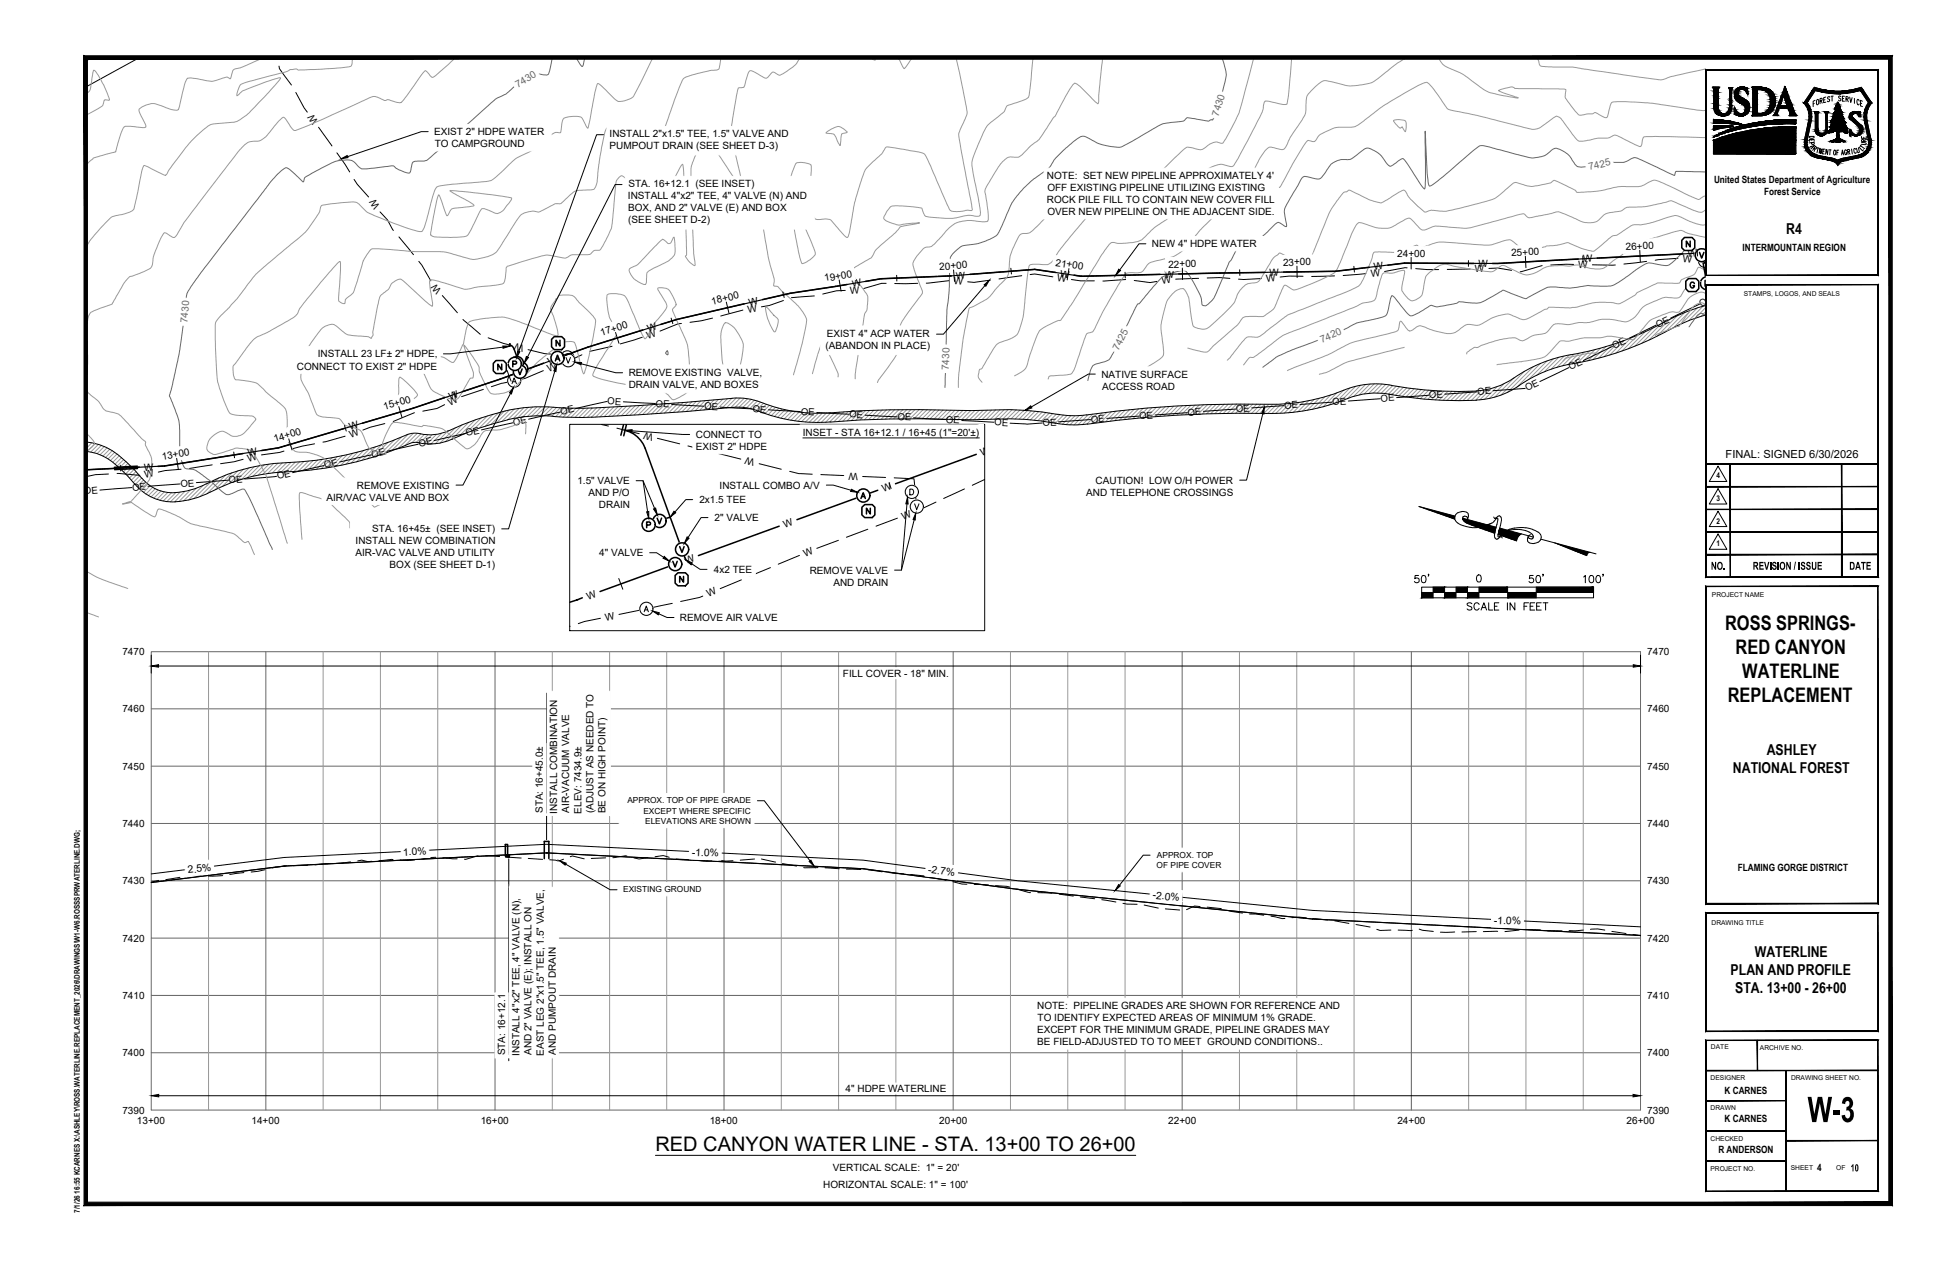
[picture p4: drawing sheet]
<svg xmlns="http://www.w3.org/2000/svg" width="432mm" height="279mm" viewBox="0 0 432 279" stroke-linecap="round" stroke-linejoin="round" font-family="sans-serif">
<defs><g id="words">
<text font-size="8.9" x="400.7" y="248.6">W-3</text>
<g font-size="4.9">
<text x="312.2" y="130.2">50'</text>
<text x="337.6" y="130.2">50'</text>
</g>
<g font-size="4.4">
<text x="382.4" y="139.6">ROSS SPRINGS-</text>
<text x="384.7" y="144.9">RED CANYON</text>
<text x="383" y="155.5">REPLACEMENT</text>
<text x="386.2" y="150.2">WATERLINE</text>
<text x="145.3" y="255.1">RED CANYON WATER LINE - STA. 13+00 TO 26+00</text>
</g>
<text font-size="4" x="200.4" y="110.8">D</text>
<g font-size="3.5">
<text x="400" y="34.2">A</text>
<text x="411" y="34.2">T</text>
</g>
<g font-size="3.3">
<text x="395.9" y="51.8">R4</text>
<text x="391.6" y="167.3">ASHLEY</text>
<text x="384.1" y="171.2">NATIONAL FOREST</text>
<text x="383.6" y="215.9">PLAN AND PROFILE</text>
<text x="389" y="212">WATERLINE</text>
<text x="384.6" y="220">STA. 13+00 - 26+00</text>
</g>
<g font-size="3.1">
<text x="399.7" y="31.8">D</text>
<text x="399.7" y="32.5">E</text>
<text x="399.7" y="33.2">P</text>
<text x="411.3" y="33.2">U</text>
<text x="411.3" y="32.5">R</text>
<text x="411.3" y="31.8">E</text>
</g>
<g font-size="2.8">
<text x="379.3" y="126.2">NO.</text>
<text x="388.5" y="126.2">REVISION / ISSUE</text>
<text x="409.9" y="126.2">DATE</text>
</g>
<g font-size="2.5">
<text x="382.5" y="101.4">FINAL: SIGNED 6/30/2026</text>
<text x="410.2" y="259.5">10</text>
</g>
<g font-size="2.3">
<text x="89.4" y="189.6" transform="rotate(-3 89.4 189.6)">1.0%</text>
<text x="153.3" y="189.6" transform="rotate(3 153.3 189.6)">-1.0%</text>
<text x="41.7" y="193.5" transform="rotate(-7 41.7 193.5)">2.5%</text>
<text x="205.7" y="193.4" transform="rotate(8 205.7 193.4)">-2.7%</text>
<text x="255.4" y="199.1" transform="rotate(6 255.4 199.1)">-2.0%</text>
<text x="331.1" y="204.6" transform="rotate(3 331.1 204.6)">-1.0%</text>
</g>
<g font-size="2.2" fill="#666">
<text x="114.8" y="19.4" transform="rotate(-29 114.8 19.4)">7430</text>
<text x="270.1" y="25.9" transform="rotate(-73 270.1 25.9)">7430</text>
<text x="352.3" y="37.8" transform="rotate(-14 352.3 37.8)">7425</text>
<text x="41.6" y="71.6" transform="rotate(-86 41.6 71.6)">7430</text>
<text x="247.9" y="77.7" transform="rotate(-63 247.9 77.7)">7425</text>
<text x="293" y="75.9" transform="rotate(-22 293 75.9)">7420</text>
<text x="210.4" y="82" transform="rotate(-89 210.4 82)">7430</text>
</g>
<g font-size="2.2">
<text x="70.6" y="26.9" transform="rotate(-126 70.6 26.9)">W</text>
<text x="96.2" y="30">EXIST 2&quot; HDPE WATER</text>
<text x="96.4" y="32.6">TO CAMPGROUND</text>
<text x="135.1" y="30.4">INSTALL 2&quot;x1.5&quot; TEE, 1.5&quot; VALVE AND</text>
<text x="135.1" y="33.1">PUMPOUT DRAIN (SEE SHEET D-3)</text>
<text x="139.3" y="41.5">STA. 16+12.1 (SEE INSET)</text>
<text x="232.1" y="39.6">NOTE: SET NEW PIPELINE APPROXIMATELY 4'</text>
<text x="379.9" y="40.5">United States Department of Agriculture</text>
<text x="84.3" y="45.7" transform="rotate(-123 84.3 45.7)">W</text>
<text x="139.2" y="44.2">INSTALL 4&quot;x2&quot; TEE, 4&quot; VALVE (N) AND</text>
<text x="139.2" y="46.8">BOX, AND 2&quot; VALVE (E) AND BOX</text>
<text x="232.1" y="45">ROCK PILE FILL TO CONTAIN NEW COVER FILL</text>
<text x="232.2" y="42.3">OFF EXISTING PIPELINE UTILIZING EXISTING</text>
<text x="232.2" y="47.7">OVER NEW PIPELINE ON THE ADJACENT SIDE.</text>
<text x="391" y="43.2">Forest Service</text>
<text x="139.3" y="49.5">(SEE SHEET D-2)</text>
<text x="208.3" y="59.9" transform="rotate(-4 208.3 59.9)">20+00</text>
<text x="233.9" y="58.9" transform="rotate(8 233.9 58.9)">21+00</text>
<text x="255.4" y="54.8">NEW 4&quot; HDPE WATER</text>
<text x="259" y="59.3" transform="rotate(-2 259 59.3)">22+00</text>
<text x="284.4" y="58.8" transform="rotate(-1 284.4 58.8)">23+00</text>
<text x="304.6" y="59.9" transform="rotate(-7 304.6 59.9)">W</text>
<text x="309.7" y="56.9">24+00</text>
<text x="327.7" y="59.2">W</text>
<text x="335" y="56.8" transform="rotate(-3 335 56.8)">25+00</text>
<text x="349.8" y="59.4" transform="rotate(1 349.8 59.4)">W</text>
<text x="350.9" y="58.1" transform="rotate(-2 350.9 58.1)">W</text>
<text x="360.4" y="55.4" transform="rotate(-3 360.4 55.4)">26+00</text>
<text x="372.9" y="58" transform="rotate(5 372.9 58)">W</text>
<text x="374.1" y="57" transform="rotate(-2 374.1 57)">W</text>
<text x="386.2" y="55.6">INTERMOUNTAIN REGION</text>
<text x="98" y="64.2" transform="rotate(-132 98 64.2)">W</text>
<text x="182.8" y="62.4" transform="rotate(-9 182.8 62.4)">19+00</text>
<text x="188.5" y="65.1" transform="rotate(-3 188.5 65.1)">W</text>
<text x="188.9" y="63.6" transform="rotate(-9 188.9 63.6)">W</text>
<text x="211.3" y="63" transform="rotate(5 211.3 63)">W</text>
<text x="212" y="61.8" transform="rotate(-5 212 61.8)">W</text>
<text x="234.3" y="62.3" transform="rotate(7 234.3 62.3)">W</text>
<text x="234.9" y="61.3" transform="rotate(8 234.9 61.3)">W</text>
<text x="257.6" y="63" transform="rotate(-8 257.6 63)">W</text>
<text x="258.2" y="61.6" transform="rotate(-1 258.2 61.6)">W</text>
<text x="280.7" y="62.5" transform="rotate(-6 280.7 62.5)">W</text>
<text x="281.4" y="61.1" transform="rotate(-1 281.4 61.1)">W</text>
<text x="303.9" y="61.3" transform="rotate(-6 303.9 61.3)">W</text>
<text x="326.9" y="60.4" transform="rotate(-1 326.9 60.4)">W</text>
<text x="157.9" y="67.5" transform="rotate(-13 157.9 67.5)">18+00</text>
<text x="165.8" y="69.3" transform="rotate(-9 165.8 69.3)">W</text>
<text x="166.2" y="67.9" transform="rotate(-13 166.2 67.9)">W</text>
<text x="116.2" y="76.5" transform="rotate(-166 116.2 76.5)">W</text>
<text x="133.3" y="74.4" transform="rotate(-17 133.3 74.4)">17+00</text>
<text x="143.6" y="75.1" transform="rotate(-18 143.6 75.1)">W</text>
<text x="143.7" y="73.5" transform="rotate(-18 143.7 73.5)">W</text>
<text x="183" y="77.3">(ABANDON IN PLACE)</text>
<text x="183.3" y="74.6">EXIST 4&quot; ACP WATER</text>
<text x="65.8" y="81.9">CONNECT TO EXIST 2&quot; HDPE</text>
<text x="70.4" y="79.2">INSTALL 23 LF± 2&quot; HDPE,</text>
<text x="121.7" y="82.5" transform="rotate(-21 121.7 82.5)">W</text>
<text x="121.7" y="80.9" transform="rotate(-20 121.7 80.9)">W</text>
<text x="139.4" y="83.3">REMOVE EXISTING VALVE,</text>
<text x="244.1" y="83.7">NATIVE SURFACE</text>
<text x="99.8" y="88.5" transform="rotate(-19 99.8 88.5)">W</text>
<text x="99.8" y="89.9" transform="rotate(-27 99.8 89.9)">W</text>
<text x="139.4" y="85.9">DRAIN VALVE, AND BOXES</text>
<text x="244.3" y="86.4">ACCESS ROAD</text>
<text x="77.6" y="95.4" transform="rotate(-17 77.6 95.4)">W</text>
<text x="85.3" y="90.8" transform="rotate(-16 85.3 90.8)">15+00</text>
<text x="36" y="101.9" transform="rotate(-9 36 101.9)">13+00</text>
<text x="55" y="101.1" transform="rotate(-9 55 101.1)">W</text>
<text x="60.9" y="98" transform="rotate(-17 60.9 98)">14+00</text>
<text x="77.8" y="97.1" transform="rotate(-20 77.8 97.1)">W</text>
<text x="144.9" y="96.1" transform="rotate(-166 144.9 96.1)">W</text>
<text x="154.2" y="99.7">EXIST 2&quot; HDPE</text>
<text x="154.3" y="97.1">CONNECT TO</text>
<text x="167.4" y="101.7" transform="rotate(-166 167.4 101.7)">W</text>
<text x="178" y="96.6">INSET - STA 16+12.1 / 16+45 (1&quot;=20'±)</text>
<text x="217.6" y="101" transform="rotate(-20 217.6 101)">W</text>
<text x="32" y="104.3" transform="rotate(-2 32 104.3)">W</text>
<text x="32.2" y="106" transform="rotate(-12 32.2 106)">W</text>
<text x="55.1" y="102.3" transform="rotate(-15 55.1 102.3)">W</text>
<text x="128" y="107.3">1.5&quot; VALVE</text>
<text x="190.2" y="104.7" transform="rotate(-178 190.2 104.7)">W</text>
<text x="242.9" y="107.2">CAUTION! LOW O/H POWER</text>
<text x="72.3" y="111">AIR/VAC VALVE AND BOX</text>
<text x="79.1" y="108.3">REMOVE EXISTING</text>
<text x="130.5" y="110">AND P/O</text>
<text x="132.8" y="112.6">DRAIN</text>
<text x="155" y="111.5">2x1.5 TEE</text>
<text x="159.5" y="108.3">INSTALL COMBO A/V</text>
<text x="195.8" y="109" transform="rotate(-20 195.8 109)">W</text>
<text x="240.7" y="109.9">AND TELEPHONE CROSSINGS</text>
<text x="82.5" y="117.8">STA. 16+45± (SEE INSET)</text>
<text x="158.4" y="115.5">2&quot; VALVE</text>
<text x="174" y="117" transform="rotate(-20 174 117)">W</text>
<text x="200.2" y="115.2" transform="rotate(-20 200.2 115.2)">W</text>
<text x="78.8" y="123.1">AIR-VAC VALVE AND UTILITY</text>
<text x="78.8" y="120.4">INSTALL NEW COMBINATION</text>
<text x="86.4" y="125.8">BOX (SEE SHEET D-1)</text>
<text x="132.8" y="123.2">4&quot; VALVE</text>
<text x="152.1" y="124.9" transform="rotate(-20 152.1 124.9)">W</text>
<text x="178.5" y="123.4" transform="rotate(-22 178.5 123.4)">W</text>
<text x="158.2" y="127">4x2 TEE</text>
<text x="179.5" y="127.1">REMOVE VALVE</text>
<text x="184.7" y="129.8">AND DRAIN</text>
<text x="130.3" y="132.8" transform="rotate(-20 130.3 132.8)">W</text>
<text x="134.3" y="137.5" transform="rotate(-12 134.3 137.5)">W</text>
<text x="150.7" y="137.6">REMOVE AIR VALVE</text>
<text x="157.1" y="132.4" transform="rotate(-24 157.1 132.4)">W</text>
<text x="27.1" y="145.2">7470</text>
<text x="186.9" y="149.9">FILL COVER - 18&quot; MIN.</text>
<text x="365.1" y="145.2">7470</text>
<text x="27.1" y="157.9">7460</text>
<text x="365.1" y="157.9">7460</text>
<text x="27.1" y="170.6">7450</text>
<text x="365.1" y="170.6">7450</text>
<text x="27.1" y="183.3">7440</text>
<text x="120.4" y="180.2" transform="rotate(-90 120.4 180.2)">STA: 16+45.0±</text>
<text x="123.5" y="180.3" transform="rotate(-90 123.5 180.3)">INSTALL COMBINATION</text>
<text x="126.2" y="180" transform="rotate(-90 126.2 180)">AIR-VACUUM VALVE</text>
<text x="128.9" y="180.3" transform="rotate(-90 128.9 180.3)">ELEV: 7434.9±</text>
<text x="131.5" y="180.2" transform="rotate(-90 131.5 180.2)">(ADJUST AS NEEDED TO</text>
<text x="134.2" y="180.2" transform="rotate(-90 134.2 180.2)">BE ON HIGH POINT)</text>
<text x="365.1" y="183.3">7440</text>
<text x="27.1" y="196">7430</text>
<text x="365.1" y="196">7430</text>
<text x="385.2" y="193">FLAMING GORGE DISTRICT</text>
<text x="27.1" y="208.7">7420</text>
<text x="365.1" y="208.7">7420</text>
<text x="27.1" y="221.4">7410</text>
<text x="365.1" y="221.4">7410</text>
<text x="229.9" y="223.6">NOTE: PIPELINE GRADES ARE SHOWN FOR REFERENCE AND</text>
<text x="230" y="226.3">TO IDENTIFY EXPECTED AREAS OF MINIMUM 1% GRADE.</text>
<text x="112" y="233.8" transform="rotate(-90 112 233.8)">STA: 16+12.1</text>
<text x="115.1" y="234" transform="rotate(-90 115.1 234)">INSTALL 4&quot;x2&quot; TEE, 4&quot; VALVE (N),</text>
<text x="117.8" y="233.8" transform="rotate(-90 117.8 233.8)">AND 2&quot; VALVE (E); INSTALL ON</text>
<text x="120.5" y="233.9" transform="rotate(-90 120.5 233.9)">EAST LEG 2&quot;x1.5&quot; TEE, 1.5&quot; VALVE,</text>
<text x="123.2" y="233.8" transform="rotate(-90 123.2 233.8)">AND PUMPOUT DRAIN</text>
<text x="229.9" y="228.9">EXCEPT FOR THE MINIMUM GRADE, PIPELINE GRADES MAY</text>
<text x="229.9" y="231.6">BE FIELD-ADJUSTED TO TO MEET GROUND CONDITIONS..</text>
<text x="27.1" y="234.1">7400</text>
<text x="365.1" y="234.1">7400</text>
<text x="187.5" y="242">4&quot; HDPE WATERLINE</text>
<text x="382.3" y="242.3">K CARNES</text>
<text x="27.1" y="246.8">7390</text>
<text x="30.4" y="249.1">13+00</text>
<text x="55.8" y="249.1">14+00</text>
<text x="106.6" y="249.1">16+00</text>
<text x="157.3" y="249.1">18+00</text>
<text x="208.2" y="249.1">20+00</text>
<text x="259" y="249.1">22+00</text>
<text x="309.8" y="249.1">24+00</text>
<text x="360.6" y="249.1">26+00</text>
<text x="365.1" y="246.8">7390</text>
<text x="382.3" y="248.7">K CARNES</text>
<text x="380.9" y="255.5">R ANDERSON</text>
<text x="182.5" y="263.2">HORIZONTAL SCALE: 1&quot; = 100'</text>
<text x="184.6" y="259.4">VERTICAL SCALE: 1&quot; = 20'</text>
<text x="402.8" y="259.5">4</text>
</g>
<g font-size="2.1">
<text x="377.1" y="67.9" transform="rotate(-26 377.1 67.9)">OE</text>
<text x="357.8" y="77.3" transform="rotate(-26 357.8 77.3)">OE</text>
<text x="367.5" y="72.6" transform="rotate(-25 367.5 72.6)">OE</text>
<text x="348.1" y="82" transform="rotate(-26 348.1 82)">OE</text>
<text x="134.6" y="89.5" transform="rotate(3 134.6 89.5)">OE</text>
<text x="295.4" y="89.8" transform="rotate(-4 295.4 89.8)">OE</text>
<text x="306.1" y="89" transform="rotate(-5 306.1 89)">OE</text>
<text x="316.8" y="88.3" transform="rotate(-4 316.8 88.3)">OE</text>
<text x="327.5" y="87.5" transform="rotate(-4 327.5 87.5)">OE</text>
<text x="338.5" y="86.7" transform="rotate(-26 338.5 86.7)">OE</text>
<text x="113.9" y="94.3" transform="rotate(-13 113.9 94.3)">OE</text>
<text x="124.4" y="91.9" transform="rotate(-13 124.4 91.9)">OE</text>
<text x="145.3" y="90.1" transform="rotate(3 145.3 90.1)">OE</text>
<text x="156.1" y="90.7" transform="rotate(3 156.1 90.7)">OE</text>
<text x="166.8" y="91.3" transform="rotate(3 166.8 91.3)">OE</text>
<text x="177.5" y="91.9" transform="rotate(3 177.5 91.9)">OE</text>
<text x="188.2" y="92.5" transform="rotate(3 188.2 92.5)">OE</text>
<text x="198.9" y="93" transform="rotate(3 198.9 93)">OE</text>
<text x="209.6" y="93.6" transform="rotate(3 209.6 93.6)">OE</text>
<text x="220.4" y="94.2" transform="rotate(3 220.4 94.2)">OE</text>
<text x="231.2" y="94.4" transform="rotate(-4 231.2 94.4)">OE</text>
<text x="241.9" y="93.6" transform="rotate(-4 241.9 93.6)">OE</text>
<text x="252.6" y="92.9" transform="rotate(-4 252.6 92.9)">OE</text>
<text x="263.3" y="92.1" transform="rotate(-4 263.3 92.1)">OE</text>
<text x="274" y="91.3" transform="rotate(-4 274 91.3)">OE</text>
<text x="284.7" y="90.6" transform="rotate(-4 284.7 90.6)">OE</text>
<text x="82.5" y="101.4" transform="rotate(-13 82.5 101.4)">OE</text>
<text x="93" y="99.1" transform="rotate(-13 93 99.1)">OE</text>
<text x="103.4" y="96.7" transform="rotate(-13 103.4 96.7)">OE</text>
<text x="40" y="107.9" transform="rotate(-4 40 107.9)">OE</text>
<text x="50.8" y="107.1" transform="rotate(-5 50.8 107.1)">OE</text>
<text x="61.6" y="106.2" transform="rotate(-13 61.6 106.2)">OE</text>
<text x="72" y="103.8" transform="rotate(-13 72 103.8)">OE</text>
<text x="18.7" y="109.6" transform="rotate(-5 18.7 109.6)">OE</text>
<text x="29.4" y="108.7" transform="rotate(-4 29.4 108.7)">OE</text>
</g>
<g font-size="1.8">
<text x="380.4" y="106">4</text>
<text x="380.4" y="111">3</text>
<text x="380.4" y="116">2</text>
<text x="380.5" y="121">1</text>
<text x="139.1" y="178">APPROX. TOP OF PIPE GRADE</text>
<text x="142.6" y="180.3">EXCEPT WHERE SPECIFIC</text>
<text x="143" y="182.6">ELEVATIONS ARE SHOWN</text>
<text x="256.5" y="190">APPROX. TOP</text>
<text x="138.1" y="197.7">EXISTING GROUND</text>
<text x="256.4" y="192.4">OF PIPE COVER</text>
</g>
<text font-size="1.7" x="17.7" y="268.8" transform="rotate(-90 17.7 268.8)">7/1/26 16:55 KCARNES X:\ASHLEY\ROSS.WATERLINE.REPLACEMENT_2026\DRAWINGS\W1-W6.ROSSSPRWATERLINE.DWG;</text>
<g font-size="1.5">
<text x="386.5" y="65.5">STAMPS, LOGOS, AND SEALS</text>
<text x="379.5" y="132.3">PROJECT NAME</text>
<text x="379.4" y="205.1">DRAWING TITLE</text>
<text x="379.3" y="232.5">DATE</text>
<text x="390.1" y="232.7">ARCHIVE NO.</text>
<text x="379.2" y="239.2">DESIGNER</text>
<text x="397" y="239.4">DRAWING SHEET NO.</text>
<text x="379.2" y="245.9">DRAWN</text>
<text x="379.2" y="252.8">CHECKED</text>
<text x="379.1" y="259.5">PROJECT NO.</text>
<text x="397" y="259.2">SHEET</text>
<text x="407" y="259.2">OF</text>
</g>
</g></defs>
<!-- layer: x-site-e.RossSprWaterline|_C-SITE-TRAIL-HATCH -->
<g fill="none" stroke="#999" stroke-width=".22">
<path d="M342.9 80l-4.1 4.1M344.3 79.5l-3.6 3.6M345.5 79.2l-3.2 3.2M346.7 78.9l-2.9 2.9M347.9 78.7l-2.8 2.7M348.9 78.5l-2.6 2.6M350 78.3l-2.5 2.5M351.2 78l-2.6 2.6M352.3 77.8l-2.6 2.6M353.5 77.5l-2.7 2.7M354.8 77.2l-2.8 2.8M356 76.8l-2.9 2.9"/>
<path d="M357.3 76.4l-3 3M358.6 75.9l-3 3.1M360 75.4l-3.2 3.3M361.5 74.9l-3.4 3.4M363.1 74.3l-3.6 3.5M364.7 73.5l-3.8 3.8M366.4 72.7l-4 4M368.3 71.7l-4.4 4.4M370.2 70.7l-4.7 4.7M371.9 69.9l-4.7 4.6M373.5 69.2l-4.4 4.4M374.9 68.7l-3.8 3.8"/>
<path d="M376.3 68.2l-3.6 3.5M377.5 67.8l-3.2 3.3M378.1 69l-1 1.1M378.1 68.1l-2.3 2.4M19.6 98l-.6 .5M20.3 98.1l-1.3 1.3M21.1 98.3l-1.8 1.7M21.8 98.5l-1.7 1.7M22.5 98.7l-1.7 1.6M23.1 98.9l-1.6 1.6M23.7 99.2l-1.5 1.6M24.3 99.5l-1.5 1.5"/>
<path d="M24.9 99.9l-1.5 1.4M80.6 99.8l-2.8 2.8M81.9 99.4l-2.9 3M83.2 99l-3 3M84.6 98.6l-3.2 3.1M86 98l-3.3 3.3M87.4 97.5l-3.4 3.4M88.9 96.9l-3.5 3.5M90.5 96.2l-3.7 3.7M91.6 96l-3.3 3.4M92.5 96l-2.7 2.7M93.3 96.2l-2 1.9"/>
<path d="M94 96.3l-1.8 1.7M94.8 96.4l-1.8 1.8M95.7 96.4l-1.9 1.9M96.7 96.3l-2.1 2.1M97.9 96.1l-2.4 2.3M99.3 95.5l-2.9 2.9M100.9 94.8l-3.4 3.4M102.4 94.1l-3.7 3.8M103.9 93.6l-3.8 3.8M105.4 93l-3.6 3.6M106.7 92.5l-3.4 3.5M108 92.2l-3.2 3.2"/>
<path d="M109.3 91.8l-3.1 3.1M110.5 91.4l-2.9 3M111.8 91.1l-3 2.9M112.9 90.8l-2.8 2.8M114 90.6l-2.7 2.7M115.1 90.5l-2.6 2.5M116.1 90.3l-2.4 2.5M117.1 90.3l-2.3 2.3M118.1 90.2l-2.3 2.2M119 90.2l-2.2 2.1M119.9 90.1l-2.1 2.1M120.8 90.2l-2 2"/>
<path d="M121.7 90.2l-2 2M122.5 90.3l-1.9 1.9M123.4 90.3l-1.9 1.9M124.2 90.3l-1.9 1.9M125.1 90.4l-2 1.9M125.9 90.4l-1.9 2M126.8 90.5l-2 1.9M127.7 90.5l-2 2M128.6 90.5l-2.1 2M129.5 90.5l-2.1 2M130.4 90.4l-2.1 2.1M131.3 90.4l-2.1 2.1"/>
<path d="M132.3 90.3l-2.1 2.2M133.2 90.3l-2.1 2.2M134.2 90.3l-2.2 2.1M135.1 90.2l-2.1 2.2M136.1 90.2l-2.2 2.1M137 90.1l-2.1 2.2M138 90.1l-2.2 2.1M138.9 90l-2.2 2.2M139.9 90l-2.2 2.1M140.8 89.9l-2.2 2.2M141.8 89.8l-2.2 2.2M142.7 89.8l-2.2 2.1"/>
<path d="M143.7 89.7l-2.2 2.2M144.7 89.7l-2.2 2.1M145.6 89.6l-2.2 2.2M146.6 89.5l-2.2 2.2M147.5 89.5l-2.2 2.2M148.5 89.4l-2.2 2.2M149.5 89.3l-2.2 2.2M150.5 89.2l-2.2 2.2M151.4 89.2l-2.2 2.2M152.4 89.1l-2.2 2.2M153.4 89l-2.2 2.2M154.3 88.9l-2.2 2.2"/>
<path d="M155.3 88.9l-2.2 2.2M156.3 88.8l-2.2 2.2M157.3 88.7l-2.2 2.2M158.3 88.6l-2.3 2.2M159.3 88.5l-2.3 2.3M160.2 88.4l-2.2 2.3M161.2 88.3l-2.2 2.3M162.2 88.3l-2.2 2.2M163.2 88.2l-2.2 2.2M164.1 88.2l-2.1 2.1M164.9 88.3l-2 2M165.7 88.3l-1.9 1.9"/>
<path d="M166.5 88.5l-1.8 1.8M167.2 88.6l-1.7 1.8M167.9 88.9l-1.7 1.6M168.6 89.1l-1.6 1.6M169.2 89.4l-1.6 1.5M169.8 89.6l-1.5 1.6M170.5 89.8l-1.5 1.6M171.2 90l-1.6 1.7M171.9 90.3l-1.6 1.6M172.6 90.5l-1.7 1.6M173.3 90.6l-1.6 1.7M174 90.8l-1.7 1.7"/>
<path d="M174.8 91l-1.7 1.7M175.6 91.1l-1.8 1.7M176.3 91.2l-1.8 1.8M177.1 91.3l-1.8 1.8M177.9 91.4l-1.8 1.9M178.7 91.5l-1.8 1.8M179.6 91.6l-1.9 1.8M180.5 91.6l-2 1.9M181.4 91.6l-2 2M182.2 91.6l-2 2M183.2 91.5l-2.1 2.1M184.1 91.5l-2.1 2.1"/>
<path d="M185.1 91.4l-2.1 2.2M186.1 91.3l-2.2 2.2M187.1 91.2l-2.2 2.2M188 91.2l-2.2 2.2M189 91.1l-2.2 2.2M189.9 91.1l-2.1 2.1M190.9 91l-2.2 2.2M191.9 91l-2.2 2.1M192.8 90.9l-2.2 2.1M193.7 90.9l-2.1 2.1M194.6 90.8l-2.1 2.2M195.6 90.8l-2.1 2.1"/>
<path d="M196.5 90.8l-2.1 2.1M197.4 90.8l-2.1 2.1M198.3 90.8l-2 2M199.3 90.8l-2.1 2M200.2 90.8l-2.1 2M201 90.7l-2 2.1M202 90.7l-2.1 2.1M202.9 90.7l-2.1 2.1M203.8 90.8l-2.1 2M204.6 90.8l-2 2M205.5 90.8l-2 2M206.4 90.8l-2 2"/>
<path d="M207.3 90.8l-2 2M208.2 90.8l-2 2M209 90.8l-1.9 2M209.9 90.9l-2 1.9M210.8 90.9l-2 2M211.6 90.9l-1.9 2M212.5 91l-2 1.9M213.4 91l-2 2M214.3 91l-2 2M215.2 91l-2.1 2M216.1 91l-2.1 2M217 91l-2.1 2"/>
<path d="M217.9 90.9l-2 2.1M218.9 90.9l-2.2 2.1M219.8 90.9l-2.1 2.1M220.7 90.8l-2.1 2.2M221.7 90.8l-2.2 2.1M222.6 90.8l-2.1 2.1M223.5 90.8l-2.1 2M224.4 90.8l-2.1 2M225.3 90.8l-2.1 2M226.1 90.8l-2 2M226.9 90.9l-1.9 1.9M227.8 90.9l-1.9 2"/>
<path d="M228.6 91l-1.9 1.9M229.4 91.1l-1.8 1.9M230.3 91.2l-1.9 1.8M231.1 91.3l-1.9 1.8M231.9 91.4l-1.9 1.8M232.6 91.5l-1.8 1.8M233.4 91.6l-1.8 1.8M234.1 91.8l-1.7 1.7M234.9 91.9l-1.7 1.7M235.7 92l-1.8 1.8M236.5 92.1l-1.8 1.8M237.4 92.1l-1.9 1.9"/>
<path d="M238.3 92.2l-2 1.9M239.2 92.1l-2 2M240.2 92l-2.2 2.2M241.2 91.9l-2.3 2.2M242.2 91.7l-2.3 2.4M243.3 91.6l-2.4 2.4M244.3 91.5l-2.4 2.4M245.4 91.4l-2.4 2.3M246.4 91.2l-2.4 2.4M247.4 91.1l-2.3 2.3M248.4 91l-2.3 2.3M249.4 90.9l-2.3 2.3"/>
<path d="M250.4 90.8l-2.3 2.3M251.4 90.7l-2.3 2.3M252.4 90.6l-2.3 2.2M253.4 90.5l-2.3 2.3M254.4 90.4l-2.3 2.3M255.4 90.3l-2.3 2.3M256.3 90.3l-2.2 2.2M257.3 90.2l-2.2 2.2M258.3 90.1l-2.2 2.2M259.2 90l-2.2 2.2M260.2 90l-2.2 2.2M261.2 89.9l-2.2 2.2"/>
<path d="M262.1 89.9l-2.2 2.1M263.1 89.8l-2.2 2.2M264 89.8l-2.2 2.1M264.9 89.7l-2.1 2.2M265.9 89.7l-2.2 2.1M266.8 89.7l-2.1 2.1M267.7 89.6l-2.1 2.1M268.6 89.6l-2.1 2.1M269.6 89.6l-2.1 2.1M270.5 89.6l-2.1 2.1M271.4 89.5l-2.1 2.1M272.3 89.5l-2 2.1"/>
<path d="M273.2 89.5l-2.1 2.1M274.1 89.5l-2 2.1M275 89.5l-2 2.1M275.9 89.5l-2 2.1M276.8 89.5l-2 2.1M277.7 89.5l-2 2.1M278.6 89.5l-2 2.1M279.5 89.6l-2 2M280.3 89.6l-2 2M281.2 89.6l-2 2M282.1 89.6l-2 2M283 89.6l-2 2"/>
<path d="M284 89.5l-2.1 2.2M284.9 89.5l-2.1 2.1M285.9 89.4l-2.2 2.2M286.9 89.3l-2.3 2.3M288 89.2l-2.4 2.3M289 89l-2.4 2.4M290.1 88.8l-2.4 2.5M291.3 88.6l-2.6 2.5M292.4 88.3l-2.6 2.6M293.7 87.9l-2.8 2.8M295 87.5l-2.9 3M296.3 87l-3.1 3.2"/>
<path d="M297.8 86.5l-3.3 3.3M299.2 86l-3.4 3.4M300.5 85.6l-3.3 3.3M301.6 85.3l-2.9 3M302.7 85.2l-2.6 2.6M303.7 85.1l-2.4 2.4M304.6 85l-2.2 2.3M305.5 85l-2.1 2.2M306.4 85.1l-2 2M307.2 85.2l-1.9 1.9M308 85.3l-1.8 1.8M308.7 85.4l-1.7 1.8"/>
<path d="M309.5 85.6l-1.7 1.7M310.3 85.7l-1.8 1.8M311.1 85.8l-1.8 1.8M311.8 85.9l-1.8 1.8M312.6 86l-1.8 1.8M313.4 86.1l-1.8 1.9M314.2 86.2l-1.8 1.9M315 86.3l-1.8 1.8M315.8 86.4l-1.8 1.9M316.7 86.4l-1.9 1.9M317.5 86.5l-1.9 1.9M318.4 86.6l-1.9 1.9"/>
<path d="M319.2 86.6l-1.9 2M320.1 86.7l-2 1.9M321 86.7l-2 1.9M321.8 86.7l-1.9 2M322.7 86.7l-2 2M323.6 86.7l-2 2M324.5 86.7l-2 2.1M325.5 86.7l-2.1 2.1M326.3 86.7l-2 2.1M327.3 86.6l-2.1 2.1M328.3 86.6l-2.2 2.1M329.4 86.4l-2.3 2.3"/>
<path d="M330.5 86.1l-2.5 2.5M331.8 85.7l-2.8 2.8M333.3 85.1l-3.2 3.2M335.5 83.8l-4.2 4.2M337.9 82.3l-5.2 5.3M339.9 81.3l-5.7 5.6M341.5 80.5l-5.2 5.3M25.4 100.2l-1.4 1.5M26 100.6l-1.5 1.4M26.5 101l-1.5 1.4M27 101.4l-1.5 1.4M27.4 101.8l-1.4 1.5"/>
<path d="M27.9 102.2l-1.4 1.5M28.4 102.7l-1.5 1.4M28.8 103.1l-1.4 1.4M29.3 103.5l-1.4 1.5M29.7 104l-1.4 1.5M30.1 104.5l-1.4 1.4M30.6 104.9l-1.5 1.5M31 105.4l-1.5 1.5M31.4 105.9l-1.4 1.5M31.8 106.4l-1.4 1.4M32.3 106.8l-1.5 1.5M32.7 107.3l-1.4 1.4"/>
<path d="M33.3 107.7l-1.5 1.4M33.8 108l-1.5 1.5M34.4 108.3l-1.5 1.5M35 108.6l-1.5 1.5M35.7 108.8l-1.6 1.6M36.4 109l-1.6 1.7M37.2 109.1l-1.8 1.8M38 109.2l-1.8 1.8M38.9 109.2l-1.9 2M39.9 109.1l-2.1 2.1M41 108.9l-2.3 2.3M42.2 108.6l-2.5 2.5"/>
<path d="M43.5 108.2l-2.8 2.8M45 107.6l-3.2 3.2M46.8 106.7l-3.8 3.8M48.5 105.9l-4.2 4.2M50 105.3l-4.2 4.1M51.4 104.7l-3.7 3.8M52.7 104.3l-3.4 3.4M54 103.9l-3.2 3.2M55.2 103.6l-2.9 3M56.4 103.4l-2.8 2.8M57.5 103.2l-2.7 2.6M58.6 103l-2.6 2.5"/>
<path d="M59.6 102.8l-2.4 2.5M60.7 102.7l-2.4 2.4M61.6 102.6l-2.2 2.3M62.6 102.6l-2.2 2.2M63.5 102.5l-2.1 2.2M64.5 102.5l-2.2 2.1M65.4 102.4l-2.1 2.2M66.4 102.4l-2.2 2.1M67.4 102.3l-2.2 2.2M68.4 102.2l-2.3 2.2M69.4 102.1l-2.3 2.3M70.4 101.9l-2.3 2.4"/>
<path d="M71.5 101.8l-2.4 2.3M72.5 101.6l-2.4 2.4M73.6 101.4l-2.4 2.5M74.7 101.2l-2.5 2.5M75.9 101l-2.6 2.5M77 100.7l-2.6 2.6M78.2 100.5l-2.7 2.6M79.4 100.1l-2.8 2.8"/>
</g>
<!-- layer: x-site-e.RossSprWaterline|_C-ROAD-EOR-EXISTING -->
<g fill="none" stroke="#000" stroke-width=".22">
<path d="M20.3 12.8l-1.3 .7M30.9 12.8l-11.9 6.5M368.9 71.4a68.2 68.2 0 0 1-22.9 7.6 35.6 35.6 0 0 0-12 5.7 15.8 15.8 0 0 1-6.8 1.9M369.9 73.2a70.5 70.5 0 0 1-23.6 7.9 33.2 33.2 0 0 0-11.3 5.4 17.9 17.9 0 0 1-7.7 2.1M378.1 69.8a33.2 33.2 0 0 0-8.3 3.4M378.1 67.7a40.4 40.4 0 0 0-9.2 3.7M19 100a12.2 12.2 0 0 1 7.7 3.9l1.6 1.6a17.1 17.1 0 0 0 4.7 4.3 10.8 10.8 0 0 0 5.9 1.4M19.1 97.9a14.1 14.1 0 0 1 9 4.5l3.3 3.6M90 96.4a75 75 0 0 1-29.4 6.3 41.9 41.9 0 0 0-14.9 4.5M93.1 96.1l-1.5-.1-1.5 .4M99.3 95.5a9.5 9.5 0 0 1-6.2 .6M112.4 93a88 88 0 0 0-13.8 4.9 13.2 13.2 0 0 1-6.7 .1h-.3a78.3 78.3 0 0 1-28.3 6.6"/>
<path d="M122.6 92.3l5.7 .2a572.4 572.4 0 0 0 35.6-2.3 17.9 17.9 0 0 1 6.5 1.7 35.6 35.6 0 0 0 13.8 1.6M122.6 92.2a32.3 32.3 0 0 0-10.1 .8M131.1 90.4h-6.5a36.7 36.7 0 0 0-12.6 .7 65.7 65.7 0 0 0-12.6 4.4M162.3 88.3l-10.4 .9-20.8 1.2M162.3 88.2a15.1 15.1 0 0 1 7.7 1.4 33.5 33.5 0 0 0 14 1.9M184 91.5a260.8 260.8 0 0 1 31.4-.5 76.8 76.8 0 0 1 19 .8M184.1 93.5a257.2 257.2 0 0 1 31.3-.5 82.4 82.4 0 0 1 15.3 .3l3.4 .5M234.1 93.8a21.5 21.5 0 0 0 7 .1M280.8 91.6a246 246 0 0 0-39.7 2.4M298.7 88.3a44.5 44.5 0 0 1-17.9 3.3M308 87.4a84.7 84.7 0 0 0 19.3 1.3M308 87.4a16.7 16.7 0 0 0-9.3 .9"/>
<path d="M308.4 85.4a84.2 84.2 0 0 0 18.8 1.3M308.4 85.4a18.7 18.7 0 0 0-10.5 1 42.7 42.7 0 0 1-17.1 3.2 262.5 262.5 0 0 0-41.6 2.5h-2.4l-2.3-.3M31.5 106a9.2 9.2 0 0 0 9.6 2.8l2.4-.6 2.2-1M46.7 109a19.1 19.1 0 0 1-7.9 2.2M63.3 104.6a38.3 38.3 0 0 0-16.6 4.4"/>
</g>
<!-- layer: x-site-e.RossSprWaterline|_C-WATER-PIPELINE-EXISTING -->
<g fill="none" stroke="#000" stroke-width=".22">
<path d="M61.8 14.6l.1 .6 2.7 3.6M65.6 20.5l1.8 3.4 .7 .9M70.6 28.2l3 4.1M74.7 33.9l2.8 4.2M78.5 39.8l.7 1.1 2.5 2.7M84.2 46.9l1.7 1.8 1.3 2.4M88.4 52.5l3.3 3.9M92.8 57.9l.7 .9 2 3.4M311.9 59.4l-.5-.1-4.5 .9M313.8 59.5l5.1 .2M325.9 59.6l-5.1 .1M330 59.5l2-.1 3.1 .5"/>
<path d="M341.8 58.8l-4.8 1.4M348.8 58.6l-5.1 .1M353 58.7h5.1M365 57.9l-5 .6M371.9 57.2l-5 .5M376.1 57.5l1.8 .1 .2-.1M377.9 57.6l.2 .7M98 65.5l3.4 3.8M102.6 70.8l3.9 3.3M108.2 74.8l4.8 1.7M117.1 77.5l3.6 .9h1.3M124 78.5l1.8 .1 .2 1.4"/>
<path d="M125.9 79.2h-.2M129 78.6l-4.7 2M135.7 76.7l-5 1.2M142.4 74.7l-4.9 1.5M151 71.7l-.7 .1-4 1.6M157.9 70.5l-2.5 .6-2.4 .3M164.7 68.7l-4.9 1.3M173.7 66.6l-3.2 1.1-1.7 .3M180.5 65.6l-5.1 .4M187.4 64.3l-2 .1-3 .8M196.4 62.8h-1l-3.9 1.1M203.4 62.8h-5.1"/>
<path d="M210.4 62.2l-5.1 .5M219.5 62.1l-3.6 .5-1.4-.2M226.5 61.1l-5.1 .7M228.3 60.8l1.1-.1 4 .6M237.5 61.9l2 .3h3.1M249.5 61.9l-5 .4M251.4 62.1l3.5 .5 1.6-.2M265.7 61.7l-5.1 .1M267.6 61.6l2.9-.1 2.1 .2M279.6 61.7l-4 .2-1.1-.1M288.8 61.2h-3l-2 .2M295.8 61.1l-5.1 .2"/>
<path d="M302.8 60.6l-5.1 .4M62.9 99.9l-.9 .3-4 .6M69.7 98.3l-4.9 1.1M76.5 96.6l-4.9 1.4M85.3 93.9l-3.2 .8-1.7 .6M91.9 91.4l-4.7 2M98.6 89.7l-1.7 .8-3.2 .6M107.1 86.3l-4.8 1.6M113.8 84.4l-2.6 .5-2.3 .8M120.4 82.1l-4.1 1.8-.6 .1M133.3 94.1l1.6 .3M136.7 94.9l5 1.2"/>
<path d="M145.7 97.1l5 1.2M152.5 98.8l4.9 1.2M24 105l-2.8 .2-2.2 .4M26 104.9l5 .4M40.1 104l-3.5 .3-1.5 .3M47 103l-5 .8M53.9 101.8l-2 .5-3 .4M159.3 100.5l4.9 1.2M168.3 102.7l4.9 1.3M175 104.4l2.1 .5 2.9 .2M181.9 105.2l5.1 .2M185.8 119.7l-4.7 1.8"/>
<path d="M191.2 105.6l5.1 .2M192.4 117.3l-4.8 1.7M198.2 105.9l4.4 .2 .7 7.1M198.9 114.8l-4.7 1.8M207.5 111.3l-4.7 2.1M213.8 108.3l-4.6 2.1M218.2 106.3l-2.7 1.2M126.4 138.8h-.1M133.1 137l-3.6 .7-1.3 .5M142.2 135.1l-5 1M149 133.7l-5 1M155.8 132.1l-.7 .3-4.2 .9"/>
<path d="M164.3 128.5l-4.7 1.9M170.8 125.8l-4.7 1.9M177.2 123.1l-4.7 1.9"/>
</g>
<!-- layer: x-site-e.RossSprWaterline|_E-ELECTRIC-LINE-EXISTING -->
<g fill="none" stroke="#000" stroke-width=".22">
<path d="M357.4 76.8l-6.4 3.1M367.1 72.1l-6.5 3.1M376.7 67.4l-6.4 3.1M92.7 98.4l-6.9 1.6M103.2 96.1l-7 1.5M113.7 93.7l-7 1.5M124.1 91.3l-6.9 1.6M134.6 88.9l-7 1.6M138.2 89l7.1 .4M148.9 89.6l7.1 .4M159.6 90.2l7.1 .4M170.3 90.8l7.1 .4"/>
<path d="M181.1 91.4l7.1 .4M191.8 92l7.1 .4M202.5 92.6l7.1 .4M213.2 93.2l7.1 .4M231 93.7l-3.4 .3-3.7-.2M241.7 93l-7.1 .5M252.4 92.2l-7.1 .5M263.1 91.4l-7.1 .5M273.9 90.6l-7.2 .5M284.6 89.9l-7.1 .5M295.2 89.1l-7 .5M305.9 88.3l-7 .6"/>
<path d="M316.7 87.6l-7.1 .5M327.4 86.8l-7.1 .5M338.1 86.1l-7.1 .5M347.8 81.4l-6.5 3.1M29.2 108l-7.1 .6M39.9 107.2l-7.1 .5M50.6 106.4l-7.1 .5M61.3 105.5l-7.1 .6M71.8 103.2l-6.9 1.5M82.3 100.8l-7 1.6"/>
</g>
<!-- layer: x-site-e.RossSprWaterline|239-SCREEN-10-LIGHTEST- - - - -->
<g fill="none" stroke="#fff" stroke-width=".22">
<path d="M376.9 56.8l1.2-.1-1.2 .2M377.1 59l1-.1-1 .1M377.1 56.6h1l-1 .1M377.2 56.6l.9-.1-.9 .1M377.3 56.6l.8-.1-.8 .1M377.8 56.4h.2h-.4h.5h-.6h.6l-.7 .1 .7-.1-.7 .1 .7-.1M378.1 56.5l-1 .1M378.1 59.1h-.7h.7M378.1 59.1l-.7 .1 .7-.1M378.1 59.2h-.6h.6h-.5h.5l-.4 .1 .4-.1-.3 .1 .3-.1-.2 .1h.2h-.1M378.1 56.6l-1.1 .2M378.1 58.7l-1.2 .1"/>
<path d="M378.1 58.8h-1.2M378.1 58.8l-1.1 .1M378.1 59l-.9 .1M378.1 59.1h-.8M125.6 77.8h.2h-.4h.5h-.6h.6l-.7 .1 .8-.1-.9 .1 1-.1-1 .1h1.1h-1.2h1.3l-1.3 .1M125.8 78.4h.2h-.4h.5h-.5h.6l-.7 .1 .8-.1-.9 .1 1-.1-1.1 .2 1.1-.1-1.2 .1 1.3-.1-1.3 .1M113.8 82.9h.2l-.3 .1 .4-.1-.5 .1 .6-.1-.7 .1h.8l-.9 .1 1-.1-1.1 .1 1.2-.1-1.3 .1h1.4h-1.4M114.7 85.6l-1.3 .1 1.3-.1-1.2 .1 1.1-.1-1 .2 1-.1-.9 .1 .8-.1-.8 .1h.7h-.6h.5h-.3M126.5 80.4l-1.4 .1 1.3-.1-1.2 .2 1.2-.1-1.1 .1 1-.1-.9 .1h.8h-.7h.6h-.5h.4h-.2M126.7 81.1l-1.3 .1 1.3-.1-1.2 .1 1.1-.1-1 .1h.9h-.9h.8l-.7 .1 .7-.1-.6 .1 .5-.1-.3 .1M204 113.5l-1.4 .1 1.3-.1-1.2 .1 1.2-.1-1.1 .1h1l-.9 .1 .8-.1-.7 .1 .6-.1-.5 .1h.4h-.3M143.1 133.5h.2h-.3h.4h-.6h.7l-.8 .1 .9-.1-.9 .1 .9-.1-1 .1h1.1l-1.2 .1 1.3-.1-1.3 .1"/>
<path d="M144 136.1l-1.3 .1 1.3-.1-1.3 .2 1.2-.1-1.1 .1 1-.1-.8 .1h.7l-.7 .1 .6-.1-.5 .1 .5-.1-.3 .1"/>
</g>
<g fill="#fff" stroke="#fff" stroke-width=".22">
<path d="M377 56.8l1.1-.2z"/>
<path d="M376.9 56.8l1.2-.1z"/>
<path d="M376.6 57.3l1.5-.2z"/>
<path d="M376.6 57.4l1.5-.2z"/>
<path d="M376.6 57.4l1.5-.1z"/>
<path d="M376.5 57.5l1.6-.1z"/>
<path d="M376.5 57.6l1.6-.2z"/>
<path d="M376.5 57.7l1.6-.2z"/>
<path d="M376.5 58l1.6-.2z"/>
<path d="M376.5 58l1.6-.1z"/>
<path d="M376.5 58.1l1.6-.1z"/>
<path d="M376.6 58.3l1.5-.2z"/>
<path d="M376.6 58.3l1.5-.1z"/>
<path d="M376.6 58.4l1.5-.1z"/>
<path d="M376.6 58.5l1.5-.2z"/>
<path d="M376.7 58.5l1.4-.1z"/>
<path d="M376.7 58.6l1.4-.1z"/>
<path d="M376.8 58.7l1.3-.1z"/>
<path d="M376.9 58.8l1.2-.1z"/>
<path d="M377 58.9l1.1-.1z"/>
<path d="M377.1 59h1z"/>
<path d="M377.2 59.1l.9-.1z"/>
<path d="M124.9 78l1.5-.1zM124.9 78l1.5-.1-1.6 .2zM124.8 78.1l1.6-.2zM124.8 78.1l1.6-.2zM124.8 78.1l1.7-.1zM124.8 78.1l1.7-.1zM124.7 78.2l1.9-.1zM124.6 78.2l2-.1zM124.6 78.2l2.1-.1zM124.6 78.2l2.1-.1zM124.6 78.3l2.1-.1zM124.6 78.3l2.1-.1zM124.5 78.4l2.3-.2zM124.5 78.4l2.3-.2zM124.5 78.4l2.4-.1zM124.5 78.4l2.4-.1zM124.5 78.5l2.4-.1zM124.5 78.5l2.4-.1zM124.4 78.6l2.6-.2zM124.4 78.6l2.6-.2zM124.4 78.7l2.6-.2zM124.4 78.7l2.6-.2zM124.3 78.8l2.7-.2zM124.3 78.8l2.7-.2zM124.3 78.9l2.8-.2zM124.3 78.9l2.8-.2zM124.3 79l2.8-.2zM124.3 79l2.8-.2zM124.3 79l2.8-.2zM124.3 79l2.8-.1-2.8 .3zM124.3 79.2l2.9-.2zM124.3 79.2l2.9-.2zM124.3 79.2l2.9-.2zM124.3 79.2l2.9-.2zM124.3 79.3l2.9-.1v-.2zM124.3 79.3l2.9-.1zM124.3 79.4l2.9-.2zM124.3 79.4l2.9-.2zM124.3 79.5l2.9-.3zM124.3 79.5l2.9-.2zM124.3 79.6l2.9-.3zM124.3 79.6l2.9-.2zM124.4 79.7l2.8-.3zM124.4 79.7l2.7-.2zM124.4 79.8l2.7-.3zM124.4 79.8l2.7-.2zM124.5 79.8l2.6-.2zM124.5 79.8l2.6-.1zM124.5 79.9l2.6-.2zM124.5 79.9l2.5-.1zM124.5 80l2.5-.2zM124.5 80l2.5-.2zM124.6 80.1l2.4-.3zM124.6 80.1l2.4-.2zM124.6 80.1l2.4-.2zM124.6 80.1l2.3-.1zM124.7 80.2l2.2-.2zM124.7 80.2l2.2-.1zM124.8 80.3l2.1-.2zM124.8 80.3l2-.2zM124.8 80.3l2-.2zM124.8 80.3l1.9-.1zM124.9 80.4l1.8-.2zM124.9 80.4l1.8-.1zM125 80.4l1.7-.1zM125 80.4l1.6-.1zM125.1 80.5l1.5-.2zM125.1 80.5l1.4-.1z"/>
<path d="M125.1 78.7l1.5-.1zM125.1 78.7l1.5-.1zM125.1 78.7l1.6-.1zM125.1 78.7l1.6-.1zM125 78.7h1.7zM125 78.7h1.7l-1.8 .1zM124.9 78.8l1.9-.1zM124.9 78.8l1.9-.1zM124.9 78.9l2-.2zM124.9 78.9l2-.2-2.1 .3zM124.8 79l2.2-.2zM124.8 79l2.2-.2zM124.8 79l2.2-.1zM124.8 79l2.2-.1zM124.7 79.1l2.4-.1zM124.7 79.1l2.4-.1zM124.7 79.2l2.4-.2zM124.6 79.2l2.5-.2zM124.6 79.2l2.6-.1zM124.6 79.2l2.6-.1zM124.6 79.3l2.7-.1zM124.6 79.3l2.7-.1zM124.6 79.4l2.7-.2zM124.6 79.4l2.7-.2-2.8 .3zM124.5 79.5l2.8-.2zM124.5 79.5l2.8-.2zM124.5 79.6l2.8-.2zM124.5 79.6l2.8-.2zM124.5 79.7l2.8-.2v-.1zM124.5 79.7l2.8-.2zM124.5 79.8l2.9-.2zM124.5 79.8l2.9-.2zM124.5 79.9l2.9-.3zM124.5 79.9l2.9-.2zM124.5 80l2.9-.3zM124.5 80l2.9-.2zM124.5 80.1l2.9-.3zM124.5 80.1l2.9-.2zM124.5 80.1l2.9-.2zM124.5 80.1l2.9-.1zM124.6 80.2l2.8-.2zM124.6 80.2l2.8-.1zM124.6 80.3l2.8-.2zM124.6 80.3l2.7-.2zM124.6 80.4l2.7-.3zM124.6 80.4l2.7-.2zM124.7 80.5l2.6-.3zM124.7 80.5l2.6-.2zM124.7 80.6l2.6-.3zM124.7 80.6l2.6-.2zM124.8 80.6l2.5-.2zM124.8 80.6l2.5-.1zM124.8 80.7l2.5-.2zM124.8 80.7l2.4-.1zM124.9 80.8l2.3-.2zM124.9 80.8l2.2-.2zM124.9 80.9l2.2-.3zM124.9 80.9l2.2-.2zM125 80.9l2.1-.2zM125 80.9l2-.1zM125.1 81l1.9-.2zM125.1 81l1.9-.1zM125.1 81l1.9-.1zM125.1 81l1.8-.1zM125.2 81.1l1.7-.2zM125.2 81.1l1.6-.1zM125.3 81.1l1.5-.1zM125.3 81.1l1.4-.1z"/>
<path d="M113.2 83.2l1.4-.1zM113.1 83.2l1.5-.1zM113.1 83.2l1.6-.1zM113.1 83.2l1.6-.1zM113 83.3l1.8-.1zM113 83.3l1.8-.1-1.9 .2zM112.9 83.4l2-.2zM112.9 83.4l2-.2zM112.9 83.4l2-.1zM112.9 83.4l2-.1-2.1 .2zM112.8 83.5l2.2-.1zM112.8 83.5l2.2-.1zM112.8 83.6l2.3-.2zM112.8 83.6l2.3-.2zM112.7 83.7l2.4-.2zM112.7 83.7l2.4-.2zM112.7 83.7l2.4-.1zM112.6 83.8l2.5-.2zM112.6 83.8l2.6-.1zM112.6 83.8l2.6-.1zM112.6 83.9l2.6-.2zM112.6 83.9l2.6-.2zM112.6 83.9l2.7-.1zM112.6 83.9l2.7-.1-2.7 .3zM112.6 84.1l2.7-.2zM112.6 84.1l2.7-.2zM112.6 84.2l2.8-.3zM112.6 84.2l2.8-.3zM112.5 84.2l2.9-.1v-.2zM112.5 84.2l2.9-.1zM112.5 84.3l2.9-.1zM112.5 84.3l2.9-.1zM112.5 84.4l2.9-.2zM112.5 84.4l2.9-.2zM112.5 84.5l2.9-.3zM112.5 84.5l2.9-.2zM112.6 84.6l2.8-.3zM112.6 84.6l2.8-.2zM112.6 84.7l2.8-.3zM112.6 84.7l2.8-.2zM112.6 84.8l2.8-.3zM112.6 84.8l2.8-.2zM112.6 84.8l2.8-.2zM112.6 84.8l2.8-.1zM112.6 84.9l2.8-.2zM112.6 84.9l2.8-.1zM112.7 85l2.7-.2zM112.7 85l2.6-.2zM112.7 85.1l2.6-.3zM112.7 85.1l2.6-.2zM112.8 85.2l2.5-.3zM112.8 85.2l2.4-.2zM112.8 85.3l2.4-.3zM112.8 85.3l2.4-.2zM112.9 85.3l2.3-.2zM112.9 85.3l2.2-.1zM112.9 85.4l2.2-.2zM112.9 85.4l2.2-.1zM113 85.4l2.1-.1zM113 85.4l2.1-.1zM113.1 85.5l2-.2zM113.1 85.5l1.9-.1zM113.2 85.6l1.8-.2zM113.2 85.6l1.7-.2zM113.2 85.6l1.7-.2zM113.2 85.6l1.7-.1zM113.3 85.6l1.6-.1zM113.3 85.6h1.5z"/>
<path d="M377.1 56.6h1zM377.1 56.6h1z"/>
<path d="M376.9 56.8l1.2-.1zM376.9 56.8h1.2z"/>
<path d="M376.9 56.9l1.2-.1zM376.8 56.9l1.3-.1z"/>
<path d="M376.8 56.9h1.3zM376.8 56.9l-.1 .1 1.4-.1z"/>
<path d="M376.7 57l1.4-.1zM376.7 57l1.4-.1zM376.7 57.1l1.4-.2zM376.7 57.1l1.4-.1zM376.6 57.2l1.5-.2z"/>
<path d="M376.6 57.2l1.5-.1zM376.6 57.2l1.5-.1z"/>
<path d="M376.6 57.3l1.5-.1zM376.6 57.3l1.5-.1z"/>
<path d="M376.6 57.4l1.5-.2zM376.6 57.4l1.5-.1z"/>
<path d="M376.6 57.4l1.5-.1zM376.6 57.4h1.5z"/>
<path d="M376.5 57.5l1.6-.1zM376.5 57.5l1.6-.1z"/>
<path d="M376.5 57.6l1.6-.1zM376.5 57.6l1.6-.1z"/>
<path d="M376.5 57.7l1.6-.1zM376.5 57.7l1.6-.1z"/>
<path d="M376.5 57.8l1.6-.2zM376.5 57.8l1.6-.1zM376.5 57.9l1.6-.2z"/>
<path d="M376.5 57.9l1.6-.1zM376.5 57.9l1.6-.1z"/>
<path d="M376.5 58l1.6-.1zM376.5 58l1.6-.1z"/>
<path d="M376.5 58h1.6zM376.5 58h1.6z"/>
<path d="M376.5 58.1l1.6-.1zM376.5 58.1l.1 .2 1.5-.2z"/>
<path d="M376.6 58.3l1.5-.2zM376.6 58.3l1.5-.1z"/>
<path d="M376.6 58.3l1.5-.1zM376.6 58.3h1.5z"/>
<path d="M376.6 58.4l1.5-.1zM376.6 58.4l1.5-.1z"/>
<path d="M376.6 58.5l1.5-.1zM376.6 58.5l1.5-.1z"/>
<path d="M376.7 58.5h1.4zM376.7 58.5h1.4z"/>
<path d="M376.7 58.6l1.4-.1zM376.7 58.6h1.4z"/>
<path d="M376.8 58.7l1.3-.1zM376.8 58.7h1.3z"/>
<path d="M376.9 58.8h1.2zM376.9 58.8h1.2z"/>
<path d="M377.1 59l1-.1zM377.1 59l1-.1z"/>
<path d="M377.3 59.1h.8zM377.3 59.1h.8z"/>
<path d="M202.4 111.1l1.5-.1zM202.3 111.1l1.6-.1zM202.3 111.1l1.6-.1zM202.3 111.1l1.6-.1zM202.3 111.2l1.7-.1zM202.3 111.2l1.7-.1-1.8 .2zM202.2 111.3l1.9-.2zM202.2 111.3l1.9-.2zM202.1 111.3l2.1-.1zM202.1 111.3l2.1-.1-2.1 .2zM202.1 111.4l2.1-.1zM202.1 111.4l2.1-.1zM202 111.5l2.3-.2zM202 111.5l2.3-.2zM202 111.5l2.3-.1zM202 111.5l2.3-.1zM201.9 111.6l2.5-.1zM201.9 111.6l2.5-.1zM201.9 111.7l2.5-.2zM201.9 111.7l2.5-.2zM201.8 111.8l2.7-.2zM201.8 111.8l2.7-.2zM201.8 111.8l2.7-.1zM201.8 111.8l2.7-.1zM201.8 111.9l2.8-.1zM201.8 111.9l2.8-.1zM201.8 112l2.8-.2zM201.8 112l2.8-.2-2.8 .3zM201.8 112.1l2.8-.3zM201.8 112.1l2.8-.2zM201.8 112.2l2.8-.2zM201.8 112.2l2.8-.2zM201.8 112.3l2.8-.2v-.1zM201.8 112.3l2.8-.2zM201.8 112.4l2.8-.3zM201.8 112.4l2.8-.2zM201.8 112.5l2.8-.3zM201.8 112.5l2.8-.2zM201.8 112.6l2.8-.3zM201.8 112.6l2.8-.2zM201.8 112.6l2.8-.2zM201.8 112.6l2.8-.1zM201.8 112.7l2.8-.2zM201.8 112.7l2.8-.1zM201.9 112.8l2.7-.2zM201.9 112.8l2.7-.2zM201.9 112.9l2.7-.3zM201.9 112.9l2.7-.2zM202 113l2.6-.3zM202 113l2.5-.2zM202 113.1l2.5-.3zM202 113.1l2.5-.2zM202.1 113.2l2.4-.3zM202.1 113.2l2.3-.2zM202.1 113.2l2.3-.2zM202.1 113.2l2.3-.1zM202.2 113.3l2.2-.2zM202.2 113.3l2.1-.1zM202.3 113.3l2-.1zM202.3 113.3l2-.1zM202.3 113.4l2-.2zM202.3 113.4l1.9-.1zM202.4 113.5l1.8-.2zM202.4 113.5l1.8-.2zM202.5 113.5l1.7-.2zM202.5 113.5l1.6-.1zM202.6 113.5l1.5-.1zM202.6 113.5h1.4z"/>
<path d="M142.5 133.7l1.4-.1zM142.4 133.8l1.5-.2zM142.4 133.8l1.6-.1zM142.4 133.8l1.6-.1-1.7 .2zM142.3 133.9l1.8-.2zM142.3 133.9l1.8-.2zM142.2 133.9l1.9-.1zM142.2 133.9l1.9-.1-1.9 .2zM142.2 134l2-.1zM142.2 134l2-.1zM142.1 134l2.2-.1zM142.1 134l2.2-.1zM142.1 134.1l2.2-.1zM142.1 134.1l2.2-.1zM142 134.2l2.4-.2zM142 134.2l2.4-.2zM142 134.3l2.4-.2zM142 134.3l2.4-.2zM141.9 134.4l2.6-.2zM141.9 134.4l2.6-.2zM141.9 134.5l2.6-.2zM141.9 134.5l2.6-.2zM141.9 134.5l2.7-.1zM141.9 134.5l2.7-.1zM141.9 134.6l2.7-.1zM141.9 134.6l2.7-.1zM141.8 134.7l2.9-.2zM141.8 134.7l2.9-.2zM141.8 134.8l2.9-.3zM141.8 134.8l2.9-.2zM141.8 134.9l2.9-.2zM141.8 134.9l2.9-.2zM141.8 135l2.9-.3zM141.8 135l2.9-.2zM141.8 135l2.9-.2zM141.8 135l2.9-.1zM141.8 135.1l2.9-.2zM141.8 135.1l2.9-.1zM141.9 135.2l2.8-.2zM141.9 135.2l2.8-.2-2.8 .3zM141.9 135.3l2.8-.3zM141.9 135.3l2.8-.2zM141.9 135.4l2.8-.3zM141.9 135.4l2.8-.2zM141.9 135.5l2.8-.2v-.1zM141.9 135.5l2.8-.2zM142 135.6l2.7-.3zM142 135.6l2.6-.2zM142 135.6l2.6-.2zM142 135.6l2.6-.1zM142.1 135.7l2.5-.2zM142.1 135.7l2.4-.1zM142.1 135.8l2.4-.2zM142.1 135.8l2.4-.2zM142.2 135.9l2.3-.3zM142.2 135.9l2.2-.2zM142.2 135.9l2.2-.2zM142.2 135.9l2.2-.1zM142.3 136l2.1-.2zM142.3 136l2-.1zM142.4 136.1l1.9-.2zM142.4 136.1l1.9-.2zM142.5 136.1l1.8-.2zM142.5 136.1l1.7-.1zM142.5 136.1l1.7-.1zM142.5 136.1h1.6zM142.6 136.2l1.5-.1zM142.6 136.2l1.5-.1z"/>
</g>
<g fill="none" stroke="#e6e6e6" stroke-width=".22">
<path d="M378.1 56.4a1.45 1.45 0 0 0-1.6 1.4 1.45 1.45 0 0 0 1.6 1.5"/>
<circle cx="125.7" cy="79.2" r="1.43"/>
<circle cx="126" cy="79.8" r="1.44"/>
<circle cx="114" cy="84.4" r="1.43"/>
<circle cx="203.2" cy="112.3" r="1.43"/>
<circle cx="143.3" cy="134.9" r="1.43"/>
</g>
<!-- layer: x-site-e.RossSprWaterline|_C-WATER-DRAIN-EXISTING -->
<g fill="none" stroke="#000" stroke-width=".22">
<path d="M125.3 78.6h.4a.68 .68 0 0 1 .5 .6 .68 .68 0 0 1-.5 .6h-.4z"/>
<circle cx="125.8" cy="79.2" r="1.46"/>
</g>
<!-- layer: x-site-e.RossSprWaterline|_C-WATER-VALVE-EXISTING -->
<g fill="none" stroke="#000" stroke-width=".22">
<path d="M377.4 57.2l.6 1.3 .1-.6M378.1 56.4a1.41 1.41 0 0 0-1.6 1.4 1.41 1.41 0 0 0 1.6 1.4M125.5 79.2l.4 1.3 .5-1.3M113.5 85l.5-1.3 .5 1.3M113.7 84.6h.6M202.7 111.6l.5 1.3 .5-1.3M142.8 135.6l.5-1.3 .4 1.3M143 135.1h.6"/>
<circle cx="126" cy="79.8" r="1.46"/>
<circle cx="114" cy="84.3" r="1.46"/>
<circle cx="203.2" cy="112.2" r="1.46"/>
<circle cx="143.3" cy="134.9" r="1.46"/>
</g>
<!-- layer: C-TOPO-EG - all points -->
<path d="M122.4 12.8l-.7 3.2a.6 .6 0 0 1-.8 .6 4.4 4.4 0 0 0-4.3 .8l-2.2 1.4a11.9 11.9 0 0 1-4.6 3.2l-11.1 10a21.7 21.7 0 0 1-4.4 3.6l-2.3 .1-.4 .2a2.55 2.55 0 0 0-.5 1.9 .65 .65 0 0 1-.4 .6 .65 .65 0 0 1-.7-.2l-2.3-1a.95 .95 0 0 0-1.3-.4l-5.7 .6a2.41 2.41 0 0 1-2-1.4 3.3 3.3 0 0 0-3-.5 11.5 11.5 0 0 0-5 2l-3.1 1.8-.4 1-1.5-1.4a5.7 5.7 0 0 0-2.2-1.7 15.1 15.1 0 0 0-4.3 4.2l-13.9 18-2.7 3.8a5.6 5.6 0 0 0-1.5 4.1l-.2 2.8-1 7.3-2.2 9.7a1.03 1.03 0 0 0 .2 1.3l.7 1.9a14.9 14.9 0 0 1 1.2 7.9 10.2 10.2 0 0 0 1.2 5.5l.9 .2a3.9 3.9 0 0 1 3 1.3l1.9 1.5 1.8 1.6a2.68 2.68 0 0 0 2.3 1.3l2.8-1.2h.4a94.7 94.7 0 0 1 5.5 11.8l.8 1.6M127.7 12.8l1.3 1.9 .3-.3 .3-1.6M270.9 12.8l.1 .4a7.1 7.1 0 0 1 .7 4.4l-.5 1.9a29.4 29.4 0 0 1-2.3 7l-.6 .1a.86 .86 0 0 1-1 .2l-3.4-.6a.99 .99 0 0 0-1.4 .5l-3 .4a6.7 6.7 0 0 0-3.8 1.4l-4.7 2.8a6.7 6.7 0 0 1-3.2 1.3 13 13 0 0 1-7.1-2.2 1.8 1.8 0 0 0-2.1 .5l-1.9 1.5a16.4 16.4 0 0 0-4.2 4.8l-.6 .5a22.2 22.2 0 0 0-8 8l-.8 2.1a18.5 18.5 0 0 1-2.3 4.4l-1.6 .9a15.8 15.8 0 0 1-5.9 1.4 7.8 7.8 0 0 0-2.6 2.6l-.3 7.3-.5 4.2-.4 17.3M378.1 38.1l-6.6-.1-.4 .9-7.7-3.6a2.17 2.17 0 0 0-2.6 .3 9.2 9.2 0 0 1-4 .4l-1.7 .3a20.5 20.5 0 0 1-5.2 .7 3.7 3.7 0 0 1-1.8-2.2 5.2 5.2 0 0 0-3.5-1.9l-.8 .5a5.8 5.8 0 0 1-5.6 1.3l-8.1-2.1a2.54 2.54 0 0 0-2.9 .3l-1 .8a82.1 82.1 0 0 1-9.3 7.5 24.4 24.4 0 0 1-.8-7.1l-.2-5v2a77.3 77.3 0 0 1-.1 10.8 32 32 0 0 1-3.8-5.6l-.6-.8a.58 .58 0 0 0-.6-.4 .58 .58 0 0 0-.5 .3l-1.2 .9a.8 .8 0 0 1-1.2 .4l-.4-.3a6.6 6.6 0 0 0-4.4-3.6l-.6 .2-1.3 1a4.2 4.2 0 0 1-2.5 1.4 4.4 4.4 0 0 0-4.8 2.6l-.5 .7a1.5 1.5 0 0 1-2.1 .8l-.8-.2a1.72 1.72 0 0 0-1.6-.1l-.6 .6-2.8 4.9a3.6 3.6 0 0 0-.6 3.6l.3 1.9-1-.5a1.02 1.02 0 0 0-1.8 .2l-.6 .6a17.5 17.5 0 0 1-4.1 3.4l-1-.3a1.22 1.22 0 0 0-1.4-.3l-2.5 4.4a2.17 2.17 0 0 0-.8 1.5l-2.1 5.1a5 5 0 0 1-2.9 3.4 .52 .52 0 0 1-.6-.6l-.2-1.1a19.6 19.6 0 0 0-3.5-6 10.5 10.5 0 0 0-5.2 1.5l-5.1 5.8a1.08 1.08 0 0 0-.7 .9l-3.9 8a13.1 13.1 0 0 1-2.1 3.6l-1.3 .5a3.6 3.6 0 0 0-2.3 .9l-.4 1-.6 2.1M378.1 56l-3.9-1.4a.52 .52 0 0 0-.5 0 .52 .52 0 0 0-.2 .5l-.3 .6-1.2 1.2a5.8 5.8 0 0 1-2.6 1.9l-1.9-.2a3.9 3.9 0 0 0-2.9-.1l-2.9 2a21.3 21.3 0 0 1-4.7 2.9h-2.2a13.5 13.5 0 0 0-4.9 .2 27.4 27.4 0 0 1-6.1 0 8.4 8.4 0 0 0-3.8 1.6l-1.2 .6a.93 .93 0 0 1-1.3 .2l-3.5-1.4a.8 .8 0 0 0-1.2-.1l-2.6 1.5a5.5 5.5 0 0 1-4.8 1.1l-1.3-.2a1.25 1.25 0 0 0-1.3 .3l-4.2 .8-.8-.2a.84 .84 0 0 0-1.2 .2l-1.6 1a3.9 3.9 0 0 1-2.4 1l-.7-.6-1.4-1.8a5.9 5.9 0 0 0-1.9-2.1 3.5 3.5 0 0 0-.7 2l-.1 1a1.81 1.81 0 0 1-1.9 1.9l-2.1 .5a12.4 12.4 0 0 0-6 2.2l-11.9 4.7a13.2 13.2 0 0 0-5.1 2.9l-.9 .7M147.8 77.8l.1-.1 .2 .4v.4l-.2 .1a.42 .42 0 0 1-.4-.3 .42 .42 0 0 1 .3-.5zM378.1 69.9a1.29 1.29 0 0 0-2.2 .4l-1.5 2.1" fill="none" stroke="#666" stroke-width=".22"/>
<g fill="none" stroke="#999" stroke-width=".22">
<path d="M58.4 12.8l-.7 .3a28.5 28.5 0 0 1-5.9 2.4l-.7 1.9h-.2a1.11 1.11 0 0 0-1.5-.1l-.4 .1a5.3 5.3 0 0 1-4.6 .2 4.8 4.8 0 0 0-2.9-.2 5 5 0 0 0-.9 2.6l-1.1 4.3a3.4 3.4 0 0 1-2.7-.4l-.8-.4a3.8 3.8 0 0 0-3-.4l-.4 .1a2.63 2.63 0 0 0-1.8 1.2l.8 1.8a2.97 2.97 0 0 1 .7 2 4.1 4.1 0 0 1-2.5-.1 4 4 0 0 0-2.2 0 25.8 25.8 0 0 0-2 5.6l-3.5 .9a4.7 4.7 0 0 0-2.7 1.7l-.4 .4M78.1 12.8a2.39 2.39 0 0 1-.3 1.8 88.4 88.4 0 0 1-11.8 .9l-.3-.2h-.5a2.77 2.77 0 0 0-1.9 .7l-6.4 1.6a9.3 9.3 0 0 0-3.7 1.3l-.5 1.2-.2 1.1 .4-.2a3.7 3.7 0 0 1 2.2-1.4l4-1.5 3.1-.9a60.6 60.6 0 0 1-6.7 7.4 9.8 9.8 0 0 1-3.6 2.5l-2.8 .2a4.5 4.5 0 0 0-3.3 .9 41.6 41.6 0 0 0-8.9 10.5l-.4 .1-3-1.4a2 2 0 0 0-1.6-.7h-.1a29.9 29.9 0 0 0-1.4 6.5l-.6 2.4a1.91 1.91 0 0 1-1.8 1.6l-1.6 .4a3.3 3.3 0 0 0-2.7 1.5 21.2 21.2 0 0 0-4.7 5.8M101 12.8l-4.9 4.3a.62 .62 0 0 1-.9-.6 1.05 1.05 0 0 0-1-.8l-.8 .9a37.4 37.4 0 0 1-4.5 6.1h-.9l-1.4-.4a1.51 1.51 0 0 0-1.4 0l-.9-.5a2.52 2.52 0 0 0-3.1 .2l-12.7 5.7-3.2 1.2a5.6 5.6 0 0 1-1.9-2.4l-.5-.5-.3 .1-.8 .7-1.7 2.1a4.7 4.7 0 0 1-3.2 2.4 3.4 3.4 0 0 0-3.5 1.6l-5.1 6.6a128.2 128.2 0 0 0-8.4 11.3l-.4 .7a1.39 1.39 0 0 1-1 1.1l-.9-.4a1.15 1.15 0 0 0-1.3-.6 18.8 18.8 0 0 0-2.7 7.5 7.4 7.4 0 0 1-3.1 1.6l-.7 .3a3.5 3.5 0 0 0-2.7 2.3l-2.2 4.1-2 .7a6.8 6.8 0 0 0-3 1.4 11.4 11.4 0 0 0-.6 5.8 73.2 73.2 0 0 1-.1 10.5 2.61 2.61 0 0 0 1.8 2.4l.8 .7 .6 .9a2.51 2.51 0 0 0 2.5 1.6 3.5 3.5 0 0 1 2.6 1.5l1.8 1.9a12.9 12.9 0 0 0 2.9 3l.1 .2a1.24 1.24 0 0 0 .3 1.4l.4 .6a6.2 6.2 0 0 1 .4 4.8 3.7 3.7 0 0 1-1.2 2.7l-3.1 3.5-2 .7 1.5-.3a.86 .86 0 0 1 1.2 .4l2.3 1.6 2.1 1.1a1.64 1.64 0 0 0 .7-1.4 .43 .43 0 0 1 .7-.3 32.8 32.8 0 0 1 6.7 3.2l6.9 1.6a6.9 6.9 0 0 1 3.4 1.2l1.2 1.1a.98 .98 0 0 0 1.3 .1l1.3 2.9M144.7 12.8l-4 8.1a3.5 3.5 0 0 1-2.9 1.5l-.6 .1a5.9 5.9 0 0 1-2.5-2.1l-1.6-1.5-.6-.4a46.1 46.1 0 0 0-1.9 8.6l-.3 1.3-1-1.8a1.21 1.21 0 0 0-1.4-.8l-1.7 .1a1.31 1.31 0 0 0-1.4 .6l-.6 2.9a3.8 3.8 0 0 0-3.1 1.2 15.2 15.2 0 0 1-6.5 4.4l-3.6 3.2a5.3 5.3 0 0 1-3.2 2l-8.9 .8a3.3 3.3 0 0 0-2.1 .5 18 18 0 0 0-1.8 5.8l-1.2 3.5a.57 .57 0 0 1-.8 .5 76.8 76.8 0 0 1-11.7-4.4l-1-.9a2.51 2.51 0 0 0-2.8-1.2l-5.8 .6a.84 .84 0 0 0-.7 1 18.5 18.5 0 0 1-6.9 8l-2 1.8a37.5 37.5 0 0 0-6.7 6.2l-.7 1a20.5 20.5 0 0 1-3.4 4.1l-1.6 1.7a4.2 4.2 0 0 0-2 3.8v1.4a74.1 74.1 0 0 0 .7 10.6 24.5 24.5 0 0 0 2.7 6.7l1.2 .3 3.1 .2a1.12 1.12 0 0 1 1.3 .8l-2 2.4a2.93 2.93 0 0 1-4.5 .5 2.11 2.11 0 0 0-2.7 .5 3.3 3.3 0 0 0-1.5 3.4 2.27 2.27 0 0 0 2.8 .6l2-.6a4.9 4.9 0 0 1 4-.2 2.88 2.88 0 0 1 2.1 2l.8 1.4a17.1 17.1 0 0 1 2.2 5.4l3.8 12M159.8 12.8l-.3 2.1a.72 .72 0 0 1-1 .6 26.2 26.2 0 0 0-7 1.9 92.2 92.2 0 0 0-4.2 11.2l-1.1 2.5a3.1 3.1 0 0 1-2.8 2.3 5 5 0 0 1-2.8 .3l-3.5-3.3a6.9 6.9 0 0 0-2.6-2 5.3 5.3 0 0 0-.9 2.9l-.9 5.2-.3 3.7-.2 .8a1.2 1.2 0 0 1-1.6 1.1h-.8a3.9 3.9 0 0 0-3.8 1.4l-1.2 1.2a1.62 1.62 0 0 1-1.7 .4l-1.8 1a3.4 3.4 0 0 1-2.4 .8 4.3 4.3 0 0 0-4.8 2.5l-3.1 5a5.2 5.2 0 0 1-4.5 2.8 4.5 4.5 0 0 1-3.4-.1l-1-.3a16.3 16.3 0 0 0-7.7-1h-2.5l-6.1-.6a8.9 8.9 0 0 0-3.6 .1 9.1 9.1 0 0 0-2.4 4.9l-1.1 3.7a3.7 3.7 0 0 1-2 2.3l-.2 .9a.99 .99 0 0 1-1.4-.8l.4-6.5-.1-1.9-.7 .5-2.4 2.7a65.9 65.9 0 0 0-6.1 7.7l-.3 .8-.7 .6-6.1 3.5a7.4 7.4 0 0 0-4.7 3.9l-2.4 3.1a1.06 1.06 0 0 0-.4 1.3l.1 1 .5 1.1 2.9 .4a4.3 4.3 0 0 1 3.4 1.8l.9 .9 1.8 1.5a5.8 5.8 0 0 1 2.3 2.4 12.4 12.4 0 0 1-.2 5.3l.8 1.8a2.83 2.83 0 0 0 2 2 9.6 9.6 0 0 1 6.6 2.1l10.3 10.1 3.7-2a1.71 1.71 0 0 1 1.7 0M177.2 12.8a5.1 5.1 0 0 1-2.7 2.9l-1.3 .8a1.37 1.37 0 0 1-1.5-.5h-.5l-1.3 1.3-.5-.1-1-.5a3.5 3.5 0 0 0-2.2-1l-.4 .6-.7 2.4a.89 .89 0 0 1-1.3 .7l-.2 .2-.4 1.7-.9 5.7a10.3 10.3 0 0 0 .4 5.9l1.6 6.8a4.3 4.3 0 0 1 .4 2.5l-.8-1-5.7-8.6a1.01 1.01 0 0 0-1.6-.5 3.9 3.9 0 0 0-2.6 2.8 9.4 9.4 0 0 0-.8 5.4l.2 7.1a77.2 77.2 0 0 0 .7 11.2l-.1 .2a3.6 3.6 0 0 1-2-2.1l.2-.2-.1-2.9a187.9 187.9 0 0 0-.8-17.2 14.3 14.3 0 0 0-2.2 3.8l-.6 1.2a3.7 3.7 0 0 1-4.2 2.5l-6.3-4.9a.61 .61 0 0 0-.8 .4 2.35 2.35 0 0 0-.8 2.1l-.5 6a13 13 0 0 1-2.5 7.3 1.37 1.37 0 0 1-1.7 .7l-.3 .2a1.55 1.55 0 0 1-1.8 .7h-1.7a2.84 2.84 0 0 0-2.4 .7l-2.6-.3a5.5 5.5 0 0 0-4 .3l-6.5 1.9-.2 .4-.2 2.2-.4 1.1a29.6 29.6 0 0 1-6.2 1l-1.1 .3a4.3 4.3 0 0 1-3.2-.5l-2.6-.8a7.6 7.6 0 0 0-3.2-.7 2.55 2.55 0 0 0 0 1.9l.6 3.2-.1 .8-1.5-1.2-5.4-4.8a3.2 3.2 0 0 0-2.8 2.2l-.8 .6a2.48 2.48 0 0 0-1.4 2.5l-1.3 6.4 .1 .6-.4 .7h-.2a3.9 3.9 0 0 0-2.6-.4 5.4 5.4 0 0 1-3.3-.9l-.7-.5a2.65 2.65 0 0 0-2.4-1.2 4.3 4.3 0 0 0-2.9 2.4l-2.8 3.9a17.4 17.4 0 0 0-.6 6l.2 .6a30.9 30.9 0 0 1 3.1 6.9l.6 .5 .9 .2 2.8 .2a1.75 1.75 0 0 1 1.7 1.3 7 7 0 0 0 3 1.1 2.4 2.4 0 0 1 1.6 1.9l.4 .9a2.79 2.79 0 0 0 2.4 2.3l2.1 .5-.2-.5a2.86 2.86 0 0 1 0-3.5l1.6-2.9a16.7 16.7 0 0 1 5.8 .7 .78 .78 0 0 0 1.1-.2 10.4 10.4 0 0 1 4.8 1.3l.2 .1a20.7 20.7 0 0 0 4.7 3.8l.7-.2 .9-.6 1-1.5a2.52 2.52 0 0 1 1.7-1.7l.4-.1a16.1 16.1 0 0 0 8-2.1 .97 .97 0 0 1 .3 1l-.1 1.9M192.8 12.8l1.2 .5-.1-.5M199.1 12.8l1.3 2.4a6 6 0 0 0 1.7-2.4M211.9 12.8l2.3 10.9a3.4 3.4 0 0 1-.5 3.1l-.3 .8a4.1 4.1 0 0 0-.6 3.9l2.7 14.8a.41 .41 0 0 1-.2 .4 .41 .41 0 0 1-.5-.1h-.4a7 7 0 0 1-3.7 .1l-5.5-12.1a2.22 2.22 0 0 0-2-1l-6-1a.82 .82 0 0 0-1.2 .6l-.5 .9-2.3 2.1a5.4 5.4 0 0 0-2.1 3.3l-.4 1.2a74.7 74.7 0 0 0-2.6 11.3l-.1 .5-.4 .1-2.3-2.5a2.84 2.84 0 0 0-3.6-1.5 1.05 1.05 0 0 1-1.4-.8l-.6-1.7a7.4 7.4 0 0 1-.3-4.6l.3-2.6 .1-2.2a3.8 3.8 0 0 0-3.4-.5l-.8 2-2.7 8-.9-1.1-.5 .4a12.8 12.8 0 0 0-1.6 4.2l-.3 .5a.4 .4 0 0 0-.4 .6l.3 1.8a68.9 68.9 0 0 0 2.1 9.5l-.1 1.2a1.79 1.79 0 0 1 1.5 .8l.8 .8a19.9 19.9 0 0 1 4.7 5.1 2.87 2.87 0 0 1 .1 2.6l-1.2 5.1-1.5 5.4M229 12.8l-.7 6.6a3.6 3.6 0 0 1-.4 2.2l-.8 .5-2.8 1a1.82 1.82 0 0 0-1.7 1.7l-1.6 1.3a8.1 8.1 0 0 0-3.7 5l-.8 1.7a6.8 6.8 0 0 0-.9 4.9l.9 4.5a22 22 0 0 1 .8 5.5 .76 .76 0 0 1-1 .2l-1.8-.2a17.2 17.2 0 0 1-8.2 .4l-1.2-.2-.4-.7a1.29 1.29 0 0 0-1.5-1.3l-2.6-.2a6.3 6.3 0 0 0-3.2 .1l-1.3 1.9a.8 .8 0 0 0-.1 .9 .8 .8 0 0 0 .7 .5l1.4 .5a4.6 4.6 0 0 0 3 0l2.7-.2-4.1 .8-.2 .2a15.7 15.7 0 0 1-3.6 3.4l-.8 .6a6.6 6.6 0 0 0-1.9 2.7l-2.1 1.2a4.7 4.7 0 0 0-2.4 1.7 15.2 15.2 0 0 0 2.9 4.4 3.5 3.5 0 0 1 .6 3.5l-.2 1.1a2.53 2.53 0 0 0-.6 1.9l-.8 5.2a41 41 0 0 0-1 7.8M244.4 12.8l-.9 8.8a1.31 1.31 0 0 1-.2 1.4l-2.1-2a9.2 9.2 0 0 0-2.9-2.6l-.1 .1a20.2 20.2 0 0 0-3.4 5.5l-.9 1.7-.5 .5-1.7 2.7a7.5 7.5 0 0 1-3.2 3.4l-1 1.1a3.2 3.2 0 0 1-2.3 1.4 2.75 2.75 0 0 0-3.2 1.3l-1 1.4a20.3 20.3 0 0 0-2.7 4.8l.2 1a18.2 18.2 0 0 1 .4 5.7 6.8 6.8 0 0 1-3.3-.1 6.7 6.7 0 0 0-6.7 3.3l-1.3 1.4a2.61 2.61 0 0 1-2.5 1.2l-1.3 1.2a5.2 5.2 0 0 0-1.4 2.5l.4 1.8 1.1 2.8a2.51 2.51 0 0 1 .6 1.8l-3.2 4.3a6.8 6.8 0 0 0-2 4.5l-.2 2.2a5.7 5.7 0 0 1-1.6 4.5l-2.8 3.8-.2 .6M277.9 12.8l-1.9 7.4a25.4 25.4 0 0 1-2.1 6.3l-2.6 4.9a.72 .72 0 0 1-1.2 .2 3.1 3.1 0 0 0-2.8 1 2.02 2.02 0 0 1-2.4 .3 2.29 2.29 0 0 0-2.3 0l-7.3 7.2-.3 .3-.5 .1a1.49 1.49 0 0 1-1.6 .3l-7.4-1.1a5.5 5.5 0 0 1-3-.8h-.1a20.6 20.6 0 0 1-5.5 3.4 5.1 5.1 0 0 0-2.7 2.8l-1.7 2.4-2.7 2.7a4.1 4.1 0 0 1-2.2 1.5 1.61 1.61 0 0 0-2 1.2 12.2 12.2 0 0 0-2 6.9 4.3 4.3 0 0 1-2 3.3 16 16 0 0 1-3.4 3.4l-2.7 1.5a.75 .75 0 0 0-.8 .9l-1.4 7.4-.8 6.7-.1 2.9"/>
<path d="M286.3 12.8l-.6 6.8a9.1 9.1 0 0 1-.5 3.5 3.7 3.7 0 0 1-2.7-.4l-.9-.2a1.12 1.12 0 0 0-1.2 0l-.3 .8-.1 .9-.6 1.4-5.8 10.9a1.06 1.06 0 0 1-1.6 .2 4.9 4.9 0 0 0-4.6 1l-1 .7a3.1 3.1 0 0 1-2.2 1.1 1.43 1.43 0 0 0-1.9 .3l-2.5 2.4a4.9 4.9 0 0 1-2.5 2l-1.1 .1-2.4 1.1a2.9 2.9 0 0 1-2 .6l-1.9 .7a7.1 7.1 0 0 1-5.3 .3 3.3 3.3 0 0 0-2.4-.1l-.6 .3-5.3 6.4-2 2.7a4.1 4.1 0 0 1-2.2 2.3h-1.4a4.1 4.1 0 0 0-2.5 .2l-.4 1.9-.5 4.7a20.7 20.7 0 0 1-1.8 8.6 8 8 0 0 1-3.8 1.9 3.8 3.8 0 0 0-1.9 2.2l-1 1.6a4.6 4.6 0 0 1-1.4 2.1 .95 .95 0 0 0-.5 1 1.49 1.49 0 0 0 .7 1.8l.1 .1M311.7 12.8a53.1 53.1 0 0 0-7.1 5.2 13.6 13.6 0 0 1-6.5 .9l-1.9-.5a6.1 6.1 0 0 0-3-.4l-2 1.6a3.5 3.5 0 0 0-1.7 3.3v.3a4.5 4.5 0 0 1-1.2 3.8 26.5 26.5 0 0 0-3.4 5.8l-.3 .3a1.62 1.62 0 0 1-1.5-.2h-.4a1.69 1.69 0 0 0-2.5 .8 48.1 48.1 0 0 0-3.8 7.2l-.5 .7a1.04 1.04 0 0 1-1.5 .4l-.8-.2a4.8 4.8 0 0 0-4.3 .2 37.8 37.8 0 0 0-6.2 3.8h-.3a1.48 1.48 0 0 1-1.6 .8l-2.4 1.9a21.9 21.9 0 0 0-5.8 4.7 13.3 13.3 0 0 1-6.5 .5 8.6 8.6 0 0 0-2.3 2.7l-6.4 10.6-2.4 3.6a.84 .84 0 0 1-1 .5l-1.7 .8a4.3 4.3 0 0 0-3.3 3.5l-1.4 4.2a3.6 3.6 0 0 1-2.5 3.4l-.6 .3M318.8 12.8a4.7 4.7 0 0 0 3.3 2.7l.4 .1a23 23 0 0 1 5.9 3.9 7.5 7.5 0 0 0 3.6 1.5l4.5 .7-4.3-1.6 1-.4a3.5 3.5 0 0 1 2.4-.3l.1 .2 6.1 .1a19.9 19.9 0 0 1 5.3 .2v.3a2.09 2.09 0 0 0 .6 2.5l.9 1.2a2.93 2.93 0 0 0 1.7 1.6l2.6-.3a.95 .95 0 0 1 1.6 .2l.3 .2a1.27 1.27 0 0 0 1.4 .4l.2-.3 .4-1.9a1.08 1.08 0 0 1 .7-1.2l2.8-.1a78.7 78.7 0 0 1 14.4 1.7l2.7 .3 .7-.1M340.1 12.8a1.55 1.55 0 0 1 1.2 1.6 .76 .76 0 0 0 1 .3l2.3 .2a27 27 0 0 1 7.9 .6l12 1.7a12.1 12.1 0 0 0 4.2 .4l1.7-.6 7.7-1.8M19 20.7a1.68 1.68 0 0 0 1.2-1.8l.2-1.5a2.97 2.97 0 0 1 .4-1.9 17.4 17.4 0 0 1 3.5 6.7l-.8-.1a.28 .28 0 0 0-.4 0 .28 .28 0 0 0-.1 .3 1.6 1.6 0 0 1-1.2 1.6l-2.8 1.5M183.1 29.4l1.1-.8 1.1-.4a2.17 2.17 0 0 1 2.5 1.1l-1.2 .4-.4 2.6-.5-.9a2.88 2.88 0 0 0-1-1.7l-1.4-.2zM308.9 26.7l1.2-.2a1.71 1.71 0 0 1 1.5 .3l.1 1.5-.2 .9-.6-1h-.2a.3 .3 0 0 1-.3 .2 .3 .3 0 0 1-.3-.2l-.9-.9zM378.1 30.5l-11.1-.3-2.4 .1a.72 .72 0 0 0-.6 1 1.05 1.05 0 0 1-.4 1.2l-5.1-2.4a2.61 2.61 0 0 0-2 .5 16.9 16.9 0 0 0-5.3 .6 1.76 1.76 0 0 1-2.3-1.1l-2.2-2.9a2.11 2.11 0 0 0-1.8-1.4l-2.4 1.7a3.7 3.7 0 0 1-4.1 .9l-11-2.8-6-1.3a1.79 1.79 0 0 1-1.3-1.3l-2.3-3.2a2.97 2.97 0 0 0-1.7-1.6 57.2 57.2 0 0 0-14.7 9.2 3.9 3.9 0 0 1-3.2 .8 8.8 8.8 0 0 0-5.9 1.9l-.9 1.2-.8-.1a.78 .78 0 0 0-1.2 .5l-2.9 4.7-2.3 4.2a.97 .97 0 0 1-.7 .9 1.1 1.1 0 0 0-1.6 .4 27.1 27.1 0 0 0-4.1 5.2l-3.2-.5a6.6 6.6 0 0 0-5.5 1 13.8 13.8 0 0 1-3 3.3l-1 1.2a10.9 10.9 0 0 1-8.6 5.6 3.3 3.3 0 0 0-3 2.1 2.79 2.79 0 0 1-2.7 .6l-1.2 .2-.8 1.1-4.3 7.3-1.5 3.1a1.84 1.84 0 0 1-1.6 1.6l-.5 .3-.2 .4-2.6 7.5a1.53 1.53 0 0 1-1.6 1.2l-3.6 .2-.4 .2-.2 .5M97.2 43.2l.3 .2 1.6 4.4a1.43 1.43 0 0 0 .7-1.1l.2-.3a7.2 7.2 0 0 1 3-.5l1.8-.2 .3-.2-1.2-.9-3-1.6a1.45 1.45 0 0 1-1.1-.8l2.6 .2a91.9 91.9 0 0 1 11 1.5l-.2 .6a7.3 7.3 0 0 1-2.6 2.7h-.8l-1-.4a2.38 2.38 0 0 0-2-.5l-2.4 4.7a2.03 2.03 0 0 1-2.5 1.5l-3.9 .1a3.4 3.4 0 0 1-2.4-.4l-.1-.1v-.5l.2-1.5 1.1-5.7zM139.6 59.5l.5-.3a4.9 4.9 0 0 0 2.7-2.1l4.1-4.1 .7 .5a.71 .71 0 0 0 .8 .5 .71 .71 0 0 0 .6-.7l.4-.8 .2 1.5a3.6 3.6 0 0 1-.4 2.9 13.9 13.9 0 0 1-4.7 2.7 1.69 1.69 0 0 0-1.2 2.2 1.05 1.05 0 0 1-.3 1.2 4 4 0 0 1-3.5-3.3zM177.1 44.7h.4a.54 .54 0 0 1 .6 .1 .54 .54 0 0 1 .1 .7l-.1 1.1a5.5 5.5 0 0 0 .5 4.3l1.4 3a4.6 4.6 0 0 1 .7 2.4l-.1 .3a4 4 0 0 1-2.9 1.7l-.7-2.5-1.2-6.4-.2-.3zM378.1 59.8l-1.2-.5a.44 .44 0 0 0-.5 0 .44 .44 0 0 0-.2 .4 2.29 2.29 0 0 1-2.1 1.7 2.03 2.03 0 0 0-1.7 1.1l-.2 .2-.3 .1-4.5-.1-3.4 1.6a2.5 2.5 0 0 0-1.6 1.1l-1.6 .9a3.7 3.7 0 0 1-2.5 1 15.6 15.6 0 0 0-8.9 .8l-1.3 .1-4.1-.1a.91 .91 0 0 0-1.1 .4h-.5l-1.8 1.1a5.1 5.1 0 0 1-3.3 1.1l-1.5-.6a4.2 4.2 0 0 0-3.9-.1l-1.1 .4-1.7 1a3.2 3.2 0 0 1-3.3 .5 3.5 3.5 0 0 0-2.6 1.3 4 4 0 0 1-4 .4l-2.5-.7a2.63 2.63 0 0 0-2.8-.4l-.3 .2a1.13 1.13 0 0 1-1.4 .5l-1.6-2h-.2l-.1 .2a2.78 2.78 0 0 1-.7 2l-1.8 .5a57.7 57.7 0 0 0-9.1 2.5l-4.4 2.3-8.9 3.4"/>
<path d="M378.1 52.6l-.7-.1a15 15 0 0 1-4.8-1.4l-7.6 2.2a6.1 6.1 0 0 0-3.6 1.8l-4.2 3a4.4 4.4 0 0 1-4.9 1.3l-.6-.1a5.8 5.8 0 0 0-4.1-.3 12.5 12.5 0 0 0-5.2 .3 7.4 7.4 0 0 1-4.3 1.6l-3.8-1.6a1.49 1.49 0 0 0-2.4 .2 2.46 2.46 0 0 1-2.7 .6l-6.8-1.1a3.7 3.7 0 0 0-4 .3l-.6 .4a3.5 3.5 0 0 0-2.1 3.2 5.9 5.9 0 0 1-.7 2.8 2.21 2.21 0 0 1-2.3 .8l-.7-.4a4.3 4.3 0 0 1-1.3-2l.6-4.1a3.3 3.3 0 0 0-2.3 .5h-1.2a1.04 1.04 0 0 0-1.3 .2l-1.2 4a1.9 1.9 0 0 1-1.6 2.2 9 9 0 0 0-3.9 1.3l-13.1 5.2a12.4 12.4 0 0 0-5.1 3.1l-2.5 1.8a2.04 2.04 0 0 1-1.7 .9h-.1a4 4 0 0 0-1.7 1.7M378.1 49.7a7.1 7.1 0 0 1-4.1-.9l-.7-.3a3.4 3.4 0 0 0-3.7-.3 18.7 18.7 0 0 1-7.7 1.7l-2.6 1.6a2.69 2.69 0 0 1-1.9 .8l-3.3 2.8a1.24 1.24 0 0 1-1.2 .6l-.2-.1a19.9 19.9 0 0 1-4.9-1.8 1.65 1.65 0 0 0-1.5 .3l-1.2 .3-2.2 .1-.4 .2-3 .5a2.32 2.32 0 0 1-2.1 .1l-.7-.6a4.7 4.7 0 0 0-2.2-1.6l-2.2 .6a8.2 8.2 0 0 1-5.1 .5l-6-.5a7.8 7.8 0 0 0-5.1 .8l-.7 .3a1.06 1.06 0 0 1-1.4-.5l-.3 .1a10 10 0 0 1-6 1.5l-2.4-.1a.85 .85 0 0 0-.9 .2 .85 .85 0 0 0-.2 .9 27.5 27.5 0 0 1-2.9 6.3l-3.1 1.6-12.7 5-5.1 3.9a3.1 3.1 0 0 1-3.3 .9l-.7 .1-.4 .4-3.3 4.1-.7 .6M378.1 46.4a2.02 2.02 0 0 1-2.6 .3l-3.1-1.4a3.1 3.1 0 0 0-2.5-.7l-.7 .2a27.2 27.2 0 0 1-8.6 1.2l-.4 .1a2.7 2.7 0 0 1-2.3 .8l-.7 .2a3.5 3.5 0 0 0-2.7 1.6 4.7 4.7 0 0 1-5.2-.2l-2.5-1.1a2.38 2.38 0 0 0-2.2-.3l-4.7 1a1.45 1.45 0 0 1-2-.7l-1.5 .2-8.7 2.4a9.8 9.8 0 0 1-5.2 .4l-2.5-.2a5 5 0 0 0-3.9 .7l-.6 .1a4.2 4.2 0 0 1-2.1-1.9 1.25 1.25 0 0 0-1.2-.8l-1.8 .9a5.9 5.9 0 0 1-6.5 .9l-1.6-.6a1.05 1.05 0 0 0-1.4 0 40.3 40.3 0 0 0-3.5 7.8l-.3 .8a4.9 4.9 0 0 1-1.7 2.6 51.6 51.6 0 0 1-8.5 3.6l-1.5-.9a.49 .49 0 0 0-.5-.2 .49 .49 0 0 0-.4 .3l-1.2 2.7a4.9 4.9 0 0 1-1.5 2.7l-1.3 .9a1.44 1.44 0 0 1-1.5 .3h-1a3.4 3.4 0 0 0-2.6 .4l-1 1.5-5.7 4.9a1.95 1.95 0 0 1-2.9 .9l-2.5-.7M378.1 43.3l-.7 .4a.95 .95 0 0 1-1.2 .4l-6.3-3a6.5 6.5 0 0 0-3.6-1.1l-1.2 .6a5.5 5.5 0 0 1-4.1 .8 18.2 18.2 0 0 0-6.2 .8l-4.7 .4h-.6l-.1-.1a2.68 2.68 0 0 0-1.8-1.1l-2.7-1.3a.65 .65 0 0 0-1 .3l-1.7 .5a7.7 7.7 0 0 1-5.9-.4l-.4-.1-.5 .2-2.5 2.2a7.2 7.2 0 0 1-4.5 2.1l-5.9 1.5a13 13 0 0 1-5.4 .2l-.3 .1a1.11 1.11 0 0 1-1.8-.4 12.1 12.1 0 0 1-3.6-4.1l-.3-.1-1 .5-3.9 2.4a16.3 16.3 0 0 1-5.8-2.2l-1.3-.7-.6 .4h-.3a9.2 9.2 0 0 0-2.7 3.2l-.9 1.7-3.7 9.1a2.64 2.64 0 0 1-4.4 1l-2.4-1.3a.51 .51 0 0 0-.5-.1 .51 .51 0 0 0-.4 .4l-.3 .1a4.1 4.1 0 0 0-1.6 2.2l-1.8 2.9a1.89 1.89 0 0 1-2.2 1 4.3 4.3 0 0 0-3.1 2.8l-.6 1.5a37.9 37.9 0 0 1-6.2 5.9 3.2 3.2 0 0 1-3-.8l-.6-3.8a6.1 6.1 0 0 0-1.5-4.3 4.6 4.6 0 0 0-4 3.9 13.2 13.2 0 0 0-.7 7.5l.3 2.1a1.76 1.76 0 0 1-1 2.2l-2.5 1.6M90.7 79.7l1.6-1 .5-.7 .2 .2a.81 .81 0 0 0 .6 .9 7 7 0 0 1 5.5 .6l.6 .3a.74 .74 0 0 0 .8 .3 .74 .74 0 0 0 .5-.7l1.6-3.2 .1-.1a16.3 16.3 0 0 1 1.4-5 23.8 23.8 0 0 1 8-.9l3 .9 7.3 2.9 1.2 .2a11.9 11.9 0 0 0-1.1-4.8 1.82 1.82 0 0 1 .2-2.5l1.1-1.5a5 5 0 0 1 3.5 .1l.9 1.2 2.3 2.1a3.3 3.3 0 0 1 1.5 2.5 57.6 57.6 0 0 1-2.6 11.3l-1.9-6.5a.76 .76 0 0 0-1.1-.7l-1.8 .2-.6 .5a43.3 43.3 0 0 0-7.2 6.5l-1.6 1.8a6.1 6.1 0 0 1-6.5 2.5l-1.7-3.1a4.8 4.8 0 0 1-.9-2.8l-1.9-3.1-1.4-1.6 1.5 4.4a3.3 3.3 0 0 1 .5 2.8l-.6 .1-2.7 4.5a4.3 4.3 0 0 1-3.5-.6l-.7-.4a3.8 3.8 0 0 1-2.6-2.8l-.3-.8a3.5 3.5 0 0 0-2.4-2.6l-1.4-.9-.1-.2zM134.7 65.3a5.2 5.2 0 0 1 3.9 .4l.6 1.1 1.1 2.6a25.9 25.9 0 0 0 2.7 5.7l.4-.5a16 16 0 0 1 3.6-5.3l.2-.3a1.6 1.6 0 0 0 .1-2.5l-.5-.8a3.1 3.1 0 0 1-1-1.8l.3-.1a2.49 2.49 0 0 1 3 1.8l.2 .4a2.09 2.09 0 0 1 .6 1.6l-.1 .1a1.17 1.17 0 0 0-.5 1.6l2.3 5a11.9 11.9 0 0 1 1.2 5.9l.2 3.6a4.9 4.9 0 0 1-.2 2.6 8.1 8.1 0 0 1-3.7 2.2 18.2 18.2 0 0 0-5.5-4.1l-1.1 .3a3 3 0 0 1-3 .5l-4.2-.8a8.1 8.1 0 0 1-3.9-1.3 12 12 0 0 1 2.3-4.4l1.3-2a7.4 7.4 0 0 0 1.7-3.3l-.3-.9a10 10 0 0 1-1.7-7.3zM160.5 71.8l.3-.3a.99 .99 0 0 1 1.1 .5 8.4 8.4 0 0 1 2.9 4.5 20 20 0 0 1-1.3 6.2 3.9 3.9 0 0 1-3.1-1.3 37.2 37.2 0 0 1-.5-8zM169.7 68a1.53 1.53 0 0 1 1.1 1l1.6 1.7a3.6 3.6 0 0 1-.7 2.8 9.6 9.6 0 0 1-2-5.5zM311.3 77l-3.8 .9a67.7 67.7 0 0 0-9.9 2.8 14.4 14.4 0 0 1-5.2 2.2M354.1 78.2a17.5 17.5 0 0 0-5.8 .9l-.9 .2a.58 .58 0 0 0-.7 .5l-.2 .2M378.1 67.5a2.37 2.37 0 0 0-3.2 1l-2.8 3.8a6.7 6.7 0 0 0-2.9 1l-2 .8-.3 .3M378.1 65.1a2.13 2.13 0 0 0-2.5 .1 5.1 5.1 0 0 0-2.5 2.7l-.2 .4a1.44 1.44 0 0 1-2.1 .8l-1.8 .5a11.8 11.8 0 0 0-3.7 1.8l-2.6 3.3a.83 .83 0 0 1-1.3 .5l-.3-.1a15.5 15.5 0 0 0-5-.6l-.2 .1a14.3 14.3 0 0 1-4.7 .2l-.2 .1a12.4 12.4 0 0 1-4.8 .6l-.5 .1-1.3 1.4a5.4 5.4 0 0 1-4.6 2.7l-8 1.1"/>
<path d="M378.1 62.9a.99 .99 0 0 0-1.4-.3l-1.1 .4a3.9 3.9 0 0 0-3 2.6 2.22 2.22 0 0 1-2.2 .4 5.9 5.9 0 0 0-3.7 .8 6.3 6.3 0 0 0-4 3.1 3.5 3.5 0 0 1-4.3 1.1 10.4 10.4 0 0 0-6.2 .5 18 18 0 0 0-4.9 .4l-.6-.1a2.72 2.72 0 0 0-2.7 .5l-.2 .2a3.1 3.1 0 0 1-3.1 1.7l-1.1 .2-.7 .4a2.04 2.04 0 0 1-2.1 .6 3.5 3.5 0 0 0-3.2-.3l-1.8 .3a14.6 14.6 0 0 0-4.3 1.6h-.1a1.1 1.1 0 0 0-1.3 .4l-.9 .7-.1 .3M19 96.4l.3-.1a4.4 4.4 0 0 1 1.7 1.9l-.6 .9-1.4 .9M88.6 83.6a13.9 13.9 0 0 1 3.9 3.9l-.7 .8a2.36 2.36 0 0 1-1.8 .9h-1.6a.38 .38 0 0 1-.4-.2 .38 .38 0 0 1 .1-.4l.3-1.6v-2.8zM180.1 82.8l1.2-4.4 .7-1.9 .2-.3a25.6 25.6 0 0 1 3.6 7v.3M77.6 117v-.2a1.7 1.7 0 0 0-.8-1.9l-1.5-1.4a13.5 13.5 0 0 0-3.6-2.9l-3.7-1.1a1.66 1.66 0 0 0-1.6-.3 78.7 78.7 0 0 0 .5 10.3M19 135.7l2.8 1M19 126.5a35.9 35.9 0 0 0 9.3 3.9"/>
</g>
<!-- layer: C-ROAD-Alignment - Red Canyon Water -->
<g fill="none" stroke="#000" stroke-width=".22">
<path d="M229.4 59.7h.1M229.4 59.6h.1M311.4 58.3h.1M332 58.4h.1M347.1 57.5h.1M130.3 76.9h.1M150 70.8h.1M175.1 65h.1M185.3 63.5h.1M195.3 61.8h.1M210.7 61.1h.1M239.6 61.2h.1"/>
<path d="M270.4 60.5h.1M296 60.1h.1M61.7 99.2h.1M91.5 90.5h.1M110.9 83.9h.1M36.4 103.3h.1M127.8 132.9l.1-.1v.2zM127.9 132.9h.1"/>
</g>
<path d="M378.1 56l-46.1 2.4-20.6-.1-15.4 1.8-25.5 .4-30.9 .7-10.2-1.5-18.6 1.4-15.5 .7-20.1 3.2-25.2 5.8-19.7 6.1-19.4 7.1-19.4 6.5-29.8 8.7-25.3 4.1-17.4 .8" fill="none" stroke="#000" stroke-width=".25"/>
<!-- layer: x-site-p.RossSprWaterline|_C-WATER-PIPELINE-PROPOSED -->
<g fill="none" stroke="#000" stroke-width=".34">
<path d="M303.5 59.2l-7.5 .9-11.5 .2M326.7 58.4l-15.3-.1-3.8 .5M349.8 57.4l-19 1M373 56.3l-19 .9M377.1 56l1 5.6M378.1 56h-.9M113 76.2l-.1 .5M113 76.5l.5 .2 .4 .6 1.8 4.9M113.1 76.2l-.1 .5M142.5 73.1l-12.2 3.8-5.9 2.1M165 67.3l-15 3.5-3.5 1.1M187.7 63l-12.5 2-6.2 1.4"/>
<path d="M210.9 61.1l-15.6 .7-3.4 .6M234 60.4l-4.6-.7-14.4 1.1M257.1 60.8l-17.5 .4-1.5-.2M280.3 60.4l-19 .3M76.4 94.9l-14.7 4.3-3.7 .6M98.6 88.1l-7.1 2.4-11.2 3.3M115 80.3l-.9 .3M120.5 80.5l-9.6 3.5-8.4 2.8M138.2 94.1l-.6 2.3M138.6 95.3a6.4 6.4 0 0 1 4.4 4l9 24.8M138.9 94.1l-.6 2.5M30.9 103.5l-11.9 .6"/>
<path d="M53.8 100.5l-17.4 2.8h-1.4M148.5 114.6l-4.7 1.7M172.7 116.6l-17.9 6.5M194.6 108.6l-17.9 6.5M216.4 100.7l-17.9 6.5M129.1 132.5l-2.8 .9M150.9 124.5l-17.9 6.6"/>
</g>
<!-- layer: x-site-p.RossSprWaterline|239-SCREEN-10-LIGHTEST- - - - -->
<g fill="none" stroke="#fff" stroke-width=".22">
<path d="M373.4 55.5h1.7M377.1 55.1h.1l-.3 .1 .4-.1-.5 .1 .6-.1-.7 .1h.8h-.9h1h-1h1.1l-1.2 .1 1.3-.1-1.4 .1M378 57.8l-1.4 .1 1.4-.1-1.3 .1 1.2-.1-1.1 .1h1l-.9 .1 .8-.1-.7 .1 .6-.1-.5 .1h.4h-.3M113.9 79.2h.2h-.4h.5h-.5h.6l-.7 .1 .8-.1-.9 .1 1-.1-1.1 .2 1.2-.1-1.3 .1 1.3-.1-1.3 .1M114.4 79h.2l-.4 .1 .5-.1-.6 .1 .7-.1-.8 .1h.9l-.9 .1 .9-.1-1 .1 1.1-.1-1.2 .1h1.3h-1.3M122.9 77.5h1.6M123.4 77.9h.2h-.3h.4l-.5 .1 .6-.1-.7 .1 .8-.1-.9 .1h1l-1.1 .1 1.2-.1-1.2 .1 1.3-.1-1.4 .1M374.3 64.6h1.7M377.5 64l.6-.1-.5 .1M377.5 61.6l.6-.1-.5 .1M377.6 61.5h.5h-.5M378.1 61.3l-.4 .2 .4-.1"/>
<path d="M378.1 64.1h-.3h.3M378.1 64.1h-.1h.1M378.1 64.2h.1M378.1 61.6h-.6M378.1 61.6l-.7 .1M378.1 61.7h-.7M378.1 61.7l-.8 .1M378.1 61.8l-.9 .1M378.1 61.9h-1M378.1 61.9l-1 .1M378.1 62l-1 .1M378.1 62.1l-1.1 .1"/>
<path d="M378.1 62.2l-1.1 .1M378.1 62.3l-1.1 .1M378.1 62.4h-1.2M378.1 62.4l-1.2 .1M378.1 62.5l-1.2 .1M378.1 62.6l-1.2 .1M378.1 62.7l-1.2 .1M378.1 62.8l-1.2 .1M378.1 62.9l-1.2 .1M378.1 63l-1.2 .1M378.1 63.1l-1.1 .1M378.1 63.2h-1.1"/>
<path d="M378.1 63.2l-1.1 .1M378.1 63.3l-1 .1M378.1 63.4l-1 .1M378.1 63.5l-1 .1M378.1 63.6h-.9M378.1 63.6l-.8 .1M378.1 63.7l-.7 .1M378.1 63.8h-.7M378.1 63.8l-.6 .1M378.1 64l-.4 .1M109.9 82.8h1.7M114.9 81.9l-1.4 .1 1.3-.1-1.2 .1 1.1-.1-1 .1h.9h-.9h.9l-.8 .1 .7-.1-.6 .1 .5-.1-.3 .1"/>
<path d="M115.1 80.9h.2l-.4 .1 .5-.1-.5 .1 .6-.1-.7 .1h.8l-.9 .1 1-.1-1.1 .1 1.1-.1-1.2 .2 1.3-.1-1.3 .1M115.3 81.7l-1.3 .1 1.3-.1-1.3 .1 1.2-.1-1.1 .2 1-.1-.9 .1 .8-.1-.7 .1h.6h-.5h.5h-.3M115.4 80.3h.2h-.4h.5h-.6h.7l-.7 .1 .8-.1-.9 .1 1-.1-1.1 .1h1.1l-1.2 .1 1.3-.1-1.3 .1M116 83.6l-1.3 .1 1.3-.1-1.2 .1h1.1l-1 .1 .9-.1-.9 .1 .8-.1-.7 .1h.7h-.6h.5h-.3M116.3 82.9l-1.3 .2 1.3-.1-1.2 .1 1.1-.1-1.1 .1h1h-.9h.8h-.7h.7l-.6 .1 .5-.1-.4 .1 .3-.1-.2 .1M124.3 80.6l-1.3 .1 1.3-.1-1.2 .1 1.1-.1-1 .1h1l-.9 .1 .8-.1-.7 .1 .6-.1-.6 .1h.5h-.3M143.6 114.9h.2h-.3h.4h-.5h.6h-.7h.8l-.9 .1 1-.1-1.1 .1 1.2-.1-1.3 .2 1.4-.1-1.4 .1M144.5 117.5l-1.3 .1h1.3h-1.2h1.1l-1 .1 1-.1-.9 .1 .8-.1-.7 .1h.6h-.6h.5h-.3M146 114h.2h-.4h.5h-.5h.6l-.7 .1 .8-.1-.9 .1 1-.1-1.1 .2 1.1-.1-1.2 .1 1.3-.1-1.3 .1M146.9 116.7l-1.3 .1 1.3-.1-1.2 .1 1.1-.1-1 .1h.9h-.9h.8l-.7 .1 .7-.1-.6 .1 .5-.1-.3 .1M191.2 108.4h.2h-.4h.5h-.6h.7l-.8 .1 .8-.1-.8 .1 .9-.1-1 .1h1.1l-1.2 .1 1.3-.1-1.3 .1M191.7 114.7h1.6"/>
<path d="M192.1 111l-1.3 .1 1.3-.1-1.3 .2 1.2-.1-1.1 .1 1-.1-.9 .1h.8l-.7 .1 .6-.1-.5 .1 .4-.1-.2 .1M149.5 123.6h-.1h.3h-.4h.5h-.6h.7l-.8 .1 .8-.1-.8 .1 .9-.1-1 .1h1.1h-1.2h1.3l-1.3 .1M150.3 129.8h1.6M150.4 126.2l-1.3 .1 1.3-.1-1.3 .2 1.2-.1-1.1 .1 1-.1-.9 .1h.8h-.7h.6h-.5h.4h-.2M151 120.3h.2h-.4h.5l-.6 .1 .7-.1-.7 .1 .8-.1-.9 .1h1h-1.1h1.1l-1.2 .1 1.3-.1-1.3 .1M151.9 122.9l-1.3 .2 1.3-.1-1.2 .1 1.1-.1-1.1 .1h1h-.9h.8h-.7h.7l-.6 .1 .5-.1-.3 .1"/>
</g>
<g fill="#fff" stroke="#fff" stroke-width=".22">
<path d="M375.8 56.6l2.3-.2z"/>
<path d="M375.8 56.7l2.3-.2z"/>
<path d="M377.5 61.6h.6z"/>
<path d="M377.4 61.7l.7-.1z"/>
<path d="M376.4 55.4l1.5-.2zM376.3 55.4l1.6-.2zM376.3 55.4l1.7-.1zM376.3 55.4l1.7-.1zM376.3 55.5l1.7-.1zM376.3 55.5l1.7-.1-1.8 .1zM376.2 55.5l1.9-.1zM376.2 55.5l1.9-.1zM376.1 55.6l2-.1zM376.1 55.6l2-.1-2.1 .2zM376 55.7l2.1-.2zM376 55.7l2.1-.2zM376 55.8l2.1-.3zM376 55.8l2.1-.2zM376 55.8l2.1-.2zM376 55.8l2.1-.1zM375.9 55.9l2.2-.2zM375.9 55.9l2.2-.1zM375.9 56l2.2-.2zM375.9 56l2.2-.2zM375.8 56l2.3-.2zM375.8 56l2.3-.1zM375.8 56.1l2.3-.2zM375.8 56.1l2.3-.1zM375.8 56.2l2.3-.2zM375.8 56.2l2.3-.1zM375.8 56.3l2.3-.2zM375.8 56.3l2.3-.1-2.3 .2zM375.8 56.4l2.3-.2zM375.8 56.4l2.3-.1zM375.8 56.5l2.3-.2z"/>
<path d="M375.8 56.5l2.3-.2zM375.8 56.5l2.3-.1z"/>
<path d="M375.8 56.6l2.3-.2zM375.8 56.6l2.3-.1z"/>
<path d="M375.8 56.7l2.3-.2zM375.8 56.7l2.3-.1z"/>
<path d="M375.8 56.8l2.3-.2zM375.8 56.8l2.3-.2zM375.8 56.9l2.3-.3zM375.8 56.9l2.3-.2zM375.8 56.9l2.3-.2zM375.8 56.9l2.3-.1zM375.8 57l2.3-.2zM375.8 57l2.3-.1zM375.9 57.1l2.2-.2zM375.9 57.1l2.2-.1zM375.9 57.2l2.2-.2zM375.9 57.2l2.2-.1zM376 57.3l2.1-.2zM376 57.3l2.1-.1zM376 57.4l2.1-.2zM376 57.4l2.1-.2zM376 57.4l2.1-.2zM376 57.4l2.1-.1zM376.1 57.5l2-.2zM376.1 57.5l2-.1zM376.2 57.6l1.9-.2zM376.2 57.6l1.9-.2zM376.3 57.6l1.8-.2zM376.3 57.6l1.8-.1zM376.3 57.7l1.8-.2zM376.3 57.7l1.8-.1zM376.4 57.7l1.7-.1zM376.4 57.7l1.7-.1z"/>
<path d="M376.6 57.8l1.4-.1zM376.6 57.8l1.5-.1zM376.5 57.8l1.6-.1zM376.5 57.8l1.6-.1zM376.5 57.8l1.6-.2z"/>
<path d="M377.4 61.7l.7-.1zM377.4 61.7h.7z"/>
<path d="M377.4 61.7h.7zM377.3 61.8l.8-.1z"/>
<path d="M377.3 61.8h.8zM377.3 61.8h.8z"/>
<path d="M377.2 61.9l.9-.1zM377.1 61.9l1-.1z"/>
<path d="M377.1 61.9h1zM377.1 61.9h1z"/>
<path d="M377.1 62h1zM377.1 62h1z"/>
<path d="M377.1 62.1l1-.1zM377.1 62.1h1z"/>
<path d="M377 62.2l1.1-.1zM377 62.2l1.1-.1z"/>
<path d="M377 62.3l1.1-.1zM377 62.3l1.1-.1z"/>
<path d="M377 62.4l1.1-.1zM377 62.4l1.1-.1z"/>
<path d="M376.9 62.4h1.2zM376.9 62.4h1.2z"/>
<path d="M376.9 62.5l1.2-.1zM376.9 62.5h1.2z"/>
<path d="M376.9 62.6h1.2zM376.9 62.6h1.2z"/>
<path d="M376.9 62.7h1.2zM376.9 62.7v.1l1.2-.1z"/>
<path d="M376.9 62.8l1.2-.1zM376.9 62.8h1.2z"/>
<path d="M376.9 62.9l1.2-.1zM376.9 62.9h1.2z"/>
<path d="M376.9 63l1.2-.1zM376.9 63l1.2-.1z"/>
<path d="M376.9 63.1l1.2-.1zM376.9 63.1l1.2-.1z"/>
<path d="M377 63.2l1.1-.1zM377 63.2h1.1z"/>
<path d="M377 63.2h1.1zM377 63.2h1.1z"/>
<path d="M377 63.3l1.1-.1zM377 63.3h1.1z"/>
<path d="M377.1 63.4l1-.1zM377.1 63.4h1z"/>
<path d="M377.1 63.5l1-.1zM377.1 63.5h1z"/>
<path d="M377.1 63.6l1-.1zM377.1 63.6l1-.1z"/>
<path d="M377.2 63.6h.9zM377.2 63.6h.9z"/>
<path d="M377.3 63.7h.8zM377.3 63.7h.8z"/>
<path d="M377.4 63.8l.7-.1zM377.4 63.8h.7z"/>
<path d="M377.4 63.8h.7zM377.4 63.8h.7z"/>
<path d="M377.5 63.9l.6-.1zM377.5 63.9h.6z"/>
<path d="M377.5 64l.6-.1zM377.5 64h.6z"/>
<path d="M377.6 64h.5zM377.6 64h.5z"/>
<path d="M377.7 64.1l.4-.1zM377.7 64.1h.4z"/>
<path d="M114.7 80.6l1.5-.2zM114.7 80.6l1.5-.2zM114.7 80.6l1.6-.1zM114.6 80.6l1.7-.1zM114.6 80.6h1.8zM114.6 80.6h1.8l-1.9 .1zM114.5 80.7l1.9-.1zM114.5 80.7l1.9-.1zM114.5 80.8l2-.2zM114.5 80.8l2-.2zM114.4 80.9l2.2-.2zM114.4 80.9l2.2-.2-2.3 .2zM114.3 80.9l2.3-.1zM114.3 80.9l2.3-.1zM114.3 81l2.4-.1zM114.3 81l2.4-.1zM114.3 81.1l2.5-.2zM114.3 81.1l2.5-.2zM114.2 81.2l2.6-.2zM114.2 81.2l2.6-.2zM114.2 81.2l2.6-.1zM114.2 81.2l2.6-.1zM114.2 81.3l2.7-.1zM114.2 81.3l2.7-.1zM114.1 81.4l2.8-.2zM114.1 81.4l2.8-.2zM114.1 81.5l2.8-.3zM114.1 81.5l2.8-.2-2.8 .3zM114.1 81.6l2.9-.2zM114.1 81.6l2.9-.2zM114.1 81.7l2.9-.3zM114.1 81.7l2.9-.2zM114.1 81.8l2.9-.2v-.1zM114.1 81.8l2.9-.2zM114.1 81.9l2.9-.3zM114.1 81.9l2.9-.2zM114.1 82l2.9-.3zM114.1 82l2.9-.2zM114.1 82l2.9-.2zM114.1 82l2.9-.1zM114.2 82.1l2.8-.2zM114.2 82.1l2.8-.1zM114.2 82.2l2.8-.2zM114.2 82.2l2.8-.2zM114.2 82.3l2.8-.3zM114.2 82.3l2.7-.2zM114.3 82.4l2.6-.3zM114.3 82.4l2.6-.2zM114.3 82.5l2.6-.3zM114.3 82.5l2.6-.2zM114.3 82.6l2.6-.3zM114.3 82.6l2.5-.2zM114.4 82.6l2.4-.2zM114.4 82.6l2.4-.1zM114.5 82.7l2.3-.2zM114.5 82.7l2.3-.1zM114.5 82.8l2.3-.2zM114.5 82.8l2.2-.2zM114.6 82.8l2.1-.2zM114.6 82.8l2-.1zM114.7 82.9l1.9-.2zM114.7 82.9l1.9-.1zM114.7 82.9l1.9-.1zM114.7 82.9l1.8-.1zM114.8 83l1.7-.2zM114.8 83l1.6-.1zM114.9 83l1.5-.1zM114.9 83l1.5-.1z"/>
<path d="M113.7 79.3l1.5-.1zM113.7 79.3l1.5-.1zM113.7 79.3l1.6-.1zM113.6 79.4l1.7-.2zM113.6 79.4l1.8-.1zM113.6 79.4l1.8-.1zM113.5 79.5l1.9-.2zM113.5 79.5l1.9-.2zM113.5 79.5l2-.1zM113.5 79.5l2-.1zM113.4 79.6l2.2-.1zM113.4 79.6l2.2-.1zM113.4 79.7l2.2-.2zM113.4 79.7l2.2-.2zM113.3 79.8l2.4-.2zM113.3 79.8l2.4-.2zM113.3 79.8l2.4-.1zM113.3 79.8l2.4-.1zM113.2 79.9l2.6-.1zM113.2 79.9l2.6-.1zM113.2 80l2.6-.2zM113.2 80l2.6-.2zM113.2 80.1l2.7-.2zM113.2 80.1l2.7-.2-2.7 .3zM113.2 80.2l2.7-.2zM113.2 80.2l2.7-.2zM113.1 80.3l2.9-.2zM113.1 80.3l2.9-.2zM113.1 80.3l2.9-.1v-.1zM113.1 80.3l2.9-.1zM113.1 80.4l2.9-.1zM113.1 80.4l2.9-.1zM113.1 80.5l2.9-.2zM113.1 80.5l2.9-.2zM113.1 80.6l2.9-.3zM113.1 80.6l2.9-.2zM113.1 80.7l2.9-.3zM113.1 80.7l2.9-.2zM113.2 80.8l2.8-.3zM113.2 80.8l2.8-.2zM113.2 80.9l2.8-.3zM113.2 80.9l2.8-.2-2.8 .3zM113.2 81l2.8-.3zM113.2 81l2.8-.2zM113.2 81l2.8-.2zM113.2 81l2.8-.1zM113.3 81.1l2.6-.1 .1-.1zM113.3 81.1l2.6-.1zM113.3 81.2l2.6-.2zM113.3 81.2l2.6-.2zM113.4 81.3l2.5-.3zM113.4 81.3l2.4-.2zM113.4 81.4l2.4-.3zM113.4 81.4l2.4-.2zM113.5 81.4l2.3-.2zM113.5 81.4l2.2-.1zM113.5 81.5l2.2-.2zM113.5 81.5l2.2-.1zM113.6 81.5l2.1-.1zM113.6 81.5l2-.1zM113.7 81.6l1.9-.2zM113.7 81.6l1.9-.1zM113.7 81.7l1.9-.2zM113.7 81.7l1.8-.2zM113.8 81.7l1.7-.2zM113.8 81.7l1.6-.1zM113.9 81.7l1.5-.1zM113.9 81.7h1.5z"/>
<path d="M114.4 81.2l1.5-.1zM114.3 81.2l1.6-.1zM114.3 81.2h1.7zM114.3 81.2h1.7zM114.3 81.3l1.7-.1zM114.2 81.4l1.8-.2zM114.2 81.4l1.9-.2zM114.2 81.4l1.9-.2zM114.2 81.4l2-.1zM114.1 81.5l2.1-.2zM114.1 81.5l2.1-.1zM114.1 81.5l2.1-.1zM114 81.6l2.3-.2zM114 81.6l2.3-.2zM114 81.7l2.4-.2zM114 81.7l2.4-.2zM114 81.7l2.4-.1zM114 81.7l2.4-.1zM113.9 81.8l2.6-.1zM113.9 81.8l2.6-.1zM113.9 81.9l2.6-.2zM113.9 81.9l2.6-.2zM113.9 82l2.7-.2zM113.9 82l2.7-.2zM113.8 82.1l2.8-.3zM113.8 82.1l2.8-.2zM113.8 82.2l2.8-.2zM113.8 82.2l2.8-.2zM113.8 82.3l2.9-.2zM113.8 82.3l2.9-.2zM113.8 82.3l2.9-.2zM113.8 82.3l2.9-.1zM113.8 82.4l2.9-.2zM113.8 82.4l2.9-.1zM113.8 82.5l2.9-.2zM113.8 82.5l2.9-.2zM113.8 82.6l2.9-.3zM113.8 82.6l2.9-.2-2.9 .3zM113.8 82.7l2.9-.3zM113.8 82.7l2.9-.2zM113.9 82.8l2.8-.3zM113.9 82.8l2.8-.2zM113.9 82.9l2.8-.2v-.1zM113.9 82.9l2.8-.2zM113.9 83l2.8-.3zM113.9 83l2.7-.2zM114 83.1l2.6-.3zM114 83.1l2.6-.2zM114 83.1l2.6-.2zM114 83.1l2.6-.1zM114 83.2l2.6-.2zM114 83.2l2.5-.1zM114.1 83.3l2.4-.2zM114.1 83.3l2.4-.2zM114.2 83.4l2.3-.3zM114.2 83.4l2.2-.2zM114.2 83.4l2.2-.2zM114.2 83.4l2.2-.1zM114.3 83.5l2.1-.2zM114.3 83.5l2-.1zM114.3 83.5l2-.1zM114.3 83.5l1.9-.1zM114.4 83.6l1.8-.2zM114.4 83.6l1.8-.1zM114.5 83.6l1.7-.1zM114.5 83.6l1.6-.1zM114.6 83.7l1.5-.2zM114.6 83.7l1.4-.1z"/>
<path d="M113.3 79.5l1.4-.1zM113.2 79.5l1.5-.1zM113.2 79.5l1.6-.1zM113.2 79.5l1.6-.1-1.7 .2zM113.1 79.6l1.8-.1zM113.1 79.6l1.8-.1zM113.1 79.6l1.8-.1zM113.1 79.6l1.8-.1-1.9 .2zM113 79.7l2-.1zM113 79.7l2-.1zM112.9 79.8l2.2-.2zM112.9 79.8l2.2-.2-2.2 .2zM112.9 79.8l2.2-.1zM112.9 79.8l2.2-.1zM112.8 79.9l2.4-.1zM112.8 79.9l2.4-.1zM112.8 80l2.5-.2zM112.8 80l2.5-.2zM112.7 80.1l2.6-.2zM112.7 80.1l2.6-.2zM112.7 80.2l2.7-.2zM112.7 80.2l2.7-.2zM112.7 80.3l2.7-.2zM112.7 80.3l2.7-.2zM112.6 80.3l2.8-.1zM112.6 80.3l2.8-.1zM112.6 80.4l2.8-.2zM112.6 80.4l2.8-.1zM112.6 80.5l2.9-.2zM112.6 80.5l2.9-.2zM112.6 80.6l2.9-.3zM112.6 80.6l2.9-.2zM112.6 80.7l2.9-.3zM112.6 80.7l2.9-.2zM112.6 80.8l2.9-.2zM112.6 80.8l2.9-.2zM112.6 80.9l2.9-.3zM112.6 80.9l2.9-.2-2.9 .3zM112.6 81l2.9-.3zM112.6 81l2.9-.2zM112.7 81.1l2.8-.3zM112.7 81.1l2.8-.2zM112.7 81.2l2.8-.2v-.1zM112.7 81.2l2.8-.2zM112.7 81.2l2.8-.2zM112.7 81.2l2.7-.1zM112.8 81.3l2.6-.2zM112.8 81.3l2.6-.1zM112.8 81.4l2.6-.2zM112.8 81.4l2.6-.2zM112.9 81.4l2.5-.2zM112.9 81.4l2.5-.1zM112.9 81.5l2.5-.2zM112.9 81.5l2.4-.1zM113 81.6l2.3-.2zM113 81.6l2.3-.2zM113.1 81.7l2.2-.3zM113.1 81.7l2.1-.2zM113.1 81.7l2.1-.2zM113.1 81.7l2-.1zM113.2 81.8l1.9-.2zM113.2 81.8l1.9-.1zM113.3 81.8l1.8-.1zM113.3 81.8l1.7-.1zM113.3 81.9l1.7-.2zM113.3 81.9l1.6-.1zM113.4 81.9l1.5-.1zM113.4 81.9l1.5-.1z"/>
<path d="M122.8 78.1h1.4zM122.7 78.2l1.5-.1zM122.7 78.2l1.6-.1zM122.7 78.2l1.6-.1zM122.6 78.3l1.8-.2zM122.6 78.3l1.8-.2zM122.6 78.3l1.9-.1zM122.6 78.3l1.9-.1zM122.5 78.4l2-.1zM122.5 78.4l2-.1-2.1 .2zM122.4 78.5l2.2-.2zM122.4 78.5l2.2-.2zM122.4 78.5l2.3-.1zM122.4 78.5l2.3-.1zM122.3 78.6l2.4-.1zM122.3 78.6l2.4-.1zM122.3 78.7l2.5-.2zM122.3 78.7l2.5-.2zM122.3 78.8l2.5-.2zM122.3 78.8l2.5-.2zM122.2 78.9l2.7-.2zM122.2 78.9l2.7-.2zM122.2 79l2.7-.3zM122.2 79l2.7-.2zM122.2 79l2.7-.1zM122.2 79l2.7-.1zM122.2 79.1l2.8-.1zM122.2 79.1l2.8-.1zM122.1 79.2l2.9-.2zM122.1 79.2l2.9-.2zM122.1 79.3l2.9-.2zM122.1 79.3l2.9-.2zM122.1 79.4l2.9-.3zM122.1 79.4l2.9-.2-2.9 .3zM122.1 79.5l2.9-.3zM122.1 79.5l2.9-.2zM122.2 79.6l2.8-.3zM122.2 79.6l2.8-.2zM122.2 79.7l2.8-.2v-.1zM122.2 79.7l2.8-.2zM122.2 79.8l2.8-.3zM122.2 79.8l2.8-.2zM122.2 79.8l2.8-.2zM122.2 79.8l2.8-.1zM122.3 79.9l2.7-.2zM122.3 79.9l2.7-.1zM122.3 80l2.7-.2zM122.3 80l2.6-.2zM122.3 80.1l2.6-.3zM122.3 80.1l2.6-.2zM122.4 80.2l2.5-.3zM122.4 80.2l2.5-.2zM122.4 80.2l2.5-.2zM122.4 80.2l2.4-.1zM122.5 80.3l2.3-.2zM122.5 80.3l2.3-.1zM122.6 80.3l2.2-.1zM122.6 80.3l2.1-.1zM122.6 80.4l2.1-.2zM122.6 80.4l2.1-.1zM122.7 80.5l2-.2zM122.7 80.5l1.9-.2zM122.8 80.6l1.8-.3zM122.8 80.6l1.7-.2zM122.9 80.6l1.6-.2zM122.9 80.6l1.6-.1zM122.9 80.6l1.6-.1zM122.9 80.6h1.5z"/>
<path d="M373.4 52.6l2.3 .7-.6-.7zM373.4 52.6l2.3 .7h-2.9zM372.8 53.3l2.9 1.6v-1.6zM372.8 53.3l2.9 1.6h-2.9zM372.8 54.9l2.3 .6 .6-.6zM372.8 54.9l2.3 .6h-1.7z"/>
<path d="M374.3 61.7l2.3 .6-.6-.6zM374.3 61.7l2.3 .6h-2.9zM373.7 62.3l2.9 1.7v-1.7zM373.7 62.3l2.9 1.7h-2.9zM373.7 64l2.3 .6 .6-.6zM373.7 64l2.3 .6h-1.7z"/>
<path d="M122.9 74.6l2.2 .6-.6-.6zM122.9 74.6l2.2 .6h-2.8zM122.3 75.2l2.8 1.6v-1.6zM122.3 75.2l2.8 1.6h-2.8zM122.3 76.8l2.2 .7 .6-.7zM122.3 76.8l2.2 .7h-1.6z"/>
<path d="M109.9 79.9l2.3 .6-.6-.6zM109.9 79.9l2.3 .6h-2.9zM109.3 80.5l2.9 1.7v-1.7zM109.3 80.5l2.9 1.7h-2.9zM109.3 82.2l2.3 .6 .6-.6zM109.3 82.2l2.3 .6h-1.7z"/>
<path d="M150.4 120.5l1.4-.1zM150.4 120.5l1.4-.1-1.5 .2zM150.3 120.6l1.6-.1zM150.2 120.6l1.7-.1zM150.2 120.6l1.8-.1zM150.2 120.6l1.8-.1zM150.2 120.7l1.9-.1zM150.1 120.8l2-.2zM150.1 120.8l2-.2zM150.1 120.8l2-.2zM150 120.9l2.2-.2zM150 120.9l2.2-.2zM150 120.9l2.2-.1zM150 120.9l2.2-.1-2.3 .2zM149.9 121l2.4-.1zM149.9 121l2.4-.1zM149.9 121.1l2.5-.2zM149.9 121.1l2.5-.2zM149.8 121.2l2.6-.2zM149.8 121.2l2.6-.2zM149.8 121.2l2.6-.1zM149.8 121.2l2.6-.1zM149.8 121.3l2.7-.1zM149.8 121.3l2.7-.1zM149.7 121.4l2.8-.2zM149.7 121.4l2.8-.2zM149.7 121.5l2.8-.3zM149.7 121.5l2.8-.2zM149.7 121.6l2.9-.2zM149.7 121.6l2.9-.2-2.9 .3zM149.7 121.7l2.9-.3zM149.7 121.7l2.9-.2zM149.7 121.8l2.9-.2zM149.7 121.8l2.9-.2zM149.7 121.9l2.9-.2v-.1zM149.7 121.9l2.9-.2zM149.7 122l2.9-.3zM149.7 122l2.9-.2zM149.7 122l2.9-.2zM149.7 122l2.9-.1zM149.8 122.1l2.8-.2zM149.8 122.1l2.8-.1zM149.8 122.2l2.8-.2zM149.8 122.2l2.8-.2zM149.8 122.3l2.8-.3zM149.8 122.3l2.7-.2zM149.9 122.4l2.6-.3zM149.9 122.4l2.6-.2zM149.9 122.5l2.6-.3zM149.9 122.5l2.6-.2zM150 122.6l2.5-.3zM150 122.6l2.4-.2zM150 122.6l2.4-.2zM150 122.6l2.4-.1zM150.1 122.7l2.3-.2zM150.1 122.7l2.3-.1zM150.2 122.8l2.2-.2zM150.2 122.8l2.1-.2zM150.2 122.8l2.1-.2zM150.2 122.8l2-.1zM150.3 122.9l1.9-.2zM150.3 122.9l1.9-.1zM150.4 122.9l1.8-.1zM150.4 122.9l1.7-.1zM150.4 123l1.7-.2zM150.4 123l1.7-.1zM150.5 123l1.6-.1zM150.5 123l1.5-.1z"/>
<path d="M145.3 114.3l1.5-.1zM145.3 114.3l1.5-.1zM145.3 114.3l1.6-.1zM145.2 114.3l1.7-.1zM145.2 114.3h1.8zM145.2 114.3h1.8zM145.2 114.4l1.8-.1zM145.1 114.5l1.9-.2zM145.1 114.5l2-.2zM145.1 114.5l2-.2zM145 114.6l2.2-.2zM145 114.6l2.2-.2-2.3 .2zM144.9 114.6l2.3-.1zM144.9 114.6l2.3-.1zM144.9 114.7l2.4-.1zM144.9 114.8l2.4-.2zM144.9 114.8l2.5-.2zM144.9 114.8l2.5-.2zM144.8 114.9l2.6-.2zM144.8 114.9l2.6-.2zM144.8 114.9l2.6-.1zM144.8 114.9l2.6-.1zM144.8 115l2.7-.1zM144.8 115l2.7-.1zM144.7 115.1l2.8-.2zM144.7 115.1l2.8-.2-2.8 .3zM144.7 115.2l2.8-.3zM144.7 115.2l2.8-.2zM144.7 115.3l2.9-.2zM144.7 115.3l2.9-.2zM144.7 115.4l2.9-.2v-.1zM144.7 115.4l2.9-.2zM144.7 115.5l2.9-.2zM144.7 115.5l2.9-.2zM144.7 115.6l2.9-.3zM144.7 115.6l2.9-.2zM144.7 115.7l2.9-.3zM144.7 115.7l2.9-.2zM144.7 115.7l2.9-.2zM144.7 115.7l2.9-.1zM144.8 115.8l2.8-.2zM144.8 115.8l2.8-.1zM144.8 115.9l2.8-.2zM144.8 115.9l2.8-.2zM144.8 116l2.8-.3zM144.8 116l2.7-.2zM144.9 116.1l2.6-.3zM144.9 116.1l2.6-.2zM144.9 116.2l2.6-.3zM144.9 116.2l2.6-.2zM144.9 116.2l2.6-.2zM144.9 116.2l2.5-.1zM145 116.3l2.4-.2zM145 116.3l2.4-.1zM145.1 116.4l2.3-.2zM145.1 116.4l2.3-.2zM145.2 116.5l2.2-.3zM145.2 116.5l2.1-.2zM145.2 116.5l2.1-.2zM145.2 116.5l2-.1zM145.3 116.6l1.9-.2zM145.3 116.6l1.9-.1zM145.3 116.6l1.9-.1zM145.3 116.6l1.8-.1zM145.4 116.7l1.7-.2zM145.4 116.7l1.6-.1zM145.5 116.7l1.5-.1zM145.5 116.7l1.5-.1z"/>
<path d="M148.8 123.8l1.5-.1zM148.8 123.8l1.5-.1-1.5 .2zM148.8 123.9l1.6-.2zM148.7 123.9l1.7-.2zM148.7 123.9l1.8-.1zM148.7 123.9l1.8-.1zM148.6 124l1.9-.1zM148.5 124l2-.1zM148.5 124l2.1-.1zM148.5 124l2.1-.1zM148.5 124.1l2.2-.1zM148.5 124.1l2.2-.1zM148.5 124.2l2.2-.2zM148.5 124.2l2.2-.2-2.3 .2zM148.4 124.2l2.4-.1zM148.4 124.2l2.4-.1zM148.3 124.3l2.5-.1zM148.3 124.3l2.5-.1zM148.3 124.4l2.6-.2zM148.3 124.4l2.6-.2zM148.3 124.5l2.6-.2zM148.3 124.5l2.6-.2zM148.3 124.6l2.7-.2zM148.3 124.6l2.7-.2zM148.3 124.7l2.7-.2zM148.3 124.7l2.7-.2zM148.2 124.8l2.8-.3zM148.2 124.8l2.8-.2zM148.2 124.8l2.8-.1zM148.2 124.8l2.8-.1-2.8 .3zM148.2 125l2.8-.3zM148.2 125l2.8-.2zM148.2 125.1l2.9-.3zM148.2 125.1l2.9-.3zM148.2 125.1l2.9-.1v-.2zM148.2 125.1l2.9-.1zM148.2 125.2l2.9-.2zM148.2 125.2l2.9-.1zM148.3 125.3l2.8-.2zM148.3 125.3l2.8-.2zM148.3 125.4l2.8-.3zM148.3 125.4l2.7-.2zM148.3 125.5l2.7-.3zM148.3 125.5l2.7-.2zM148.3 125.6l2.7-.3zM148.3 125.6l2.7-.2zM148.3 125.6l2.7-.2zM148.3 125.6l2.7-.1zM148.4 125.7l2.6-.2zM148.4 125.7l2.6-.1zM148.5 125.8l2.5-.2zM148.5 125.8l2.4-.2zM148.5 125.9l2.4-.3zM148.5 125.9l2.4-.2zM148.5 125.9l2.4-.2zM148.5 125.9l2.3-.1zM148.6 126l2.2-.2zM148.6 126l2.2-.1zM148.7 126.1l2.1-.2zM148.7 126.1l2-.2zM148.8 126.1l1.9-.2zM148.8 126.1l1.9-.1zM148.8 126.2l1.9-.2zM148.8 126.2l1.8-.1zM148.9 126.2l1.7-.1zM148.9 126.2l1.6-.1zM149 126.3l1.5-.2zM149 126.3l1.5-.1z"/>
<path d="M143 115.1l1.4-.1zM143 115.1l1.4-.1-1.5 .2zM142.9 115.2l1.6-.1zM142.9 115.2l1.6-.1zM142.8 115.2l1.8-.1zM142.7 115.3l1.9-.2zM142.7 115.3l2-.1zM142.7 115.3l2-.1zM142.7 115.4l2-.2zM142.7 115.4l2-.2-2.1 .2zM142.6 115.4l2.2-.1zM142.6 115.4l2.2-.1zM142.6 115.5l2.3-.1zM142.6 115.5l2.3-.1zM142.5 115.6l2.4-.2zM142.5 115.6l2.4-.2zM142.5 115.7l2.4-.2zM142.5 115.7l2.4-.2zM142.5 115.7l2.5-.1zM142.5 115.7l2.5-.1zM142.4 115.8l2.7-.1zM142.4 115.8l2.7-.1zM142.4 115.9l2.7-.2zM142.4 115.9l2.7-.2zM142.4 116l2.7-.2zM142.4 116l2.7-.2zM142.4 116.1l2.8-.2zM142.4 116.1l2.8-.2zM142.3 116.2l2.9-.3zM142.3 116.2l2.9-.2zM142.3 116.2l2.9-.1zM142.3 116.2l2.9-.1-2.9 .3zM142.3 116.4l2.9-.3zM142.3 116.4l2.9-.2zM142.3 116.5l2.9-.3zM142.3 116.5l2.9-.3zM142.4 116.5l2.8-.1v-.2zM142.4 116.5l2.8-.1zM142.4 116.6l2.8-.2zM142.4 116.6l2.8-.1zM142.4 116.7l2.8-.2zM142.4 116.7l2.8-.2zM142.4 116.8l2.8-.3zM142.4 116.8l2.8-.2zM142.5 116.9l2.7-.3zM142.5 116.9l2.7-.2zM142.5 117l2.7-.3zM142.5 117l2.6-.2zM142.5 117.1l2.6-.3zM142.5 117.1l2.6-.2zM142.6 117.1l2.5-.2zM142.6 117.1l2.5-.1zM142.6 117.2l2.5-.2zM142.6 117.2l2.4-.1zM142.7 117.3l2.3-.2zM142.7 117.3l2.2-.2zM142.7 117.3l2.2-.2zM142.7 117.3l2.2-.1zM142.8 117.4l2.1-.2zM142.8 117.4l2.1-.1zM142.9 117.4l2-.1zM142.9 117.4l1.9-.1zM143 117.5l1.8-.2zM143 117.5l1.7-.1zM143 117.6l1.7-.2zM143 117.6l1.7-.2zM143.1 117.6l1.6-.2zM143.1 117.6l1.5-.1z"/>
<path d="M190.5 108.6l1.5-.1zM190.5 108.7l1.5-.2zM190.5 108.7l1.6-.1zM190.4 108.7l1.7-.1zM190.4 108.7l1.8-.1zM190.4 108.7l1.8-.1zM190.3 108.8l1.9-.1zM190.2 108.8l2-.1zM190.2 108.8l2.1-.1zM190.2 108.8l2.1-.1zM190.2 108.9l2.2-.1zM190.2 108.9l2.2-.1zM190.2 109l2.2-.2zM190.2 109l2.2-.2zM190.1 109.1l2.4-.2zM190.1 109.1l2.4-.2zM190.1 109.1l2.4-.1zM190.1 109.1l2.4-.1zM190 109.2l2.6-.1zM190 109.2l2.6-.1zM190 109.3l2.6-.2zM190 109.3l2.6-.2zM189.9 109.4l2.8-.2zM189.9 109.4l2.8-.2zM189.9 109.5l2.8-.2zM189.9 109.5l2.8-.2-2.8 .3zM189.9 109.6l2.8-.2zM189.9 109.6l2.8-.2zM189.9 109.7l2.8-.3zM189.9 109.7l2.8-.2zM189.9 109.8l2.8-.2v-.1zM189.9 109.8l2.8-.2zM189.9 109.9l2.9-.2zM189.9 109.9l2.9-.2zM189.9 109.9l2.9-.2zM189.9 109.9l2.9-.1zM189.9 110l2.9-.2zM189.9 110l2.9-.1zM189.9 110.1l2.9-.2zM189.9 110.1l2.9-.2zM189.9 110.2l2.9-.3zM189.9 110.2l2.8-.2zM190 110.3l2.7-.3zM190 110.3l2.7-.2zM190 110.4l2.7-.3zM190 110.4l2.7-.2zM190.1 110.4l2.6-.2zM190.1 110.4l2.6-.1zM190.1 110.5l2.6-.2zM190.1 110.5l2.6-.1zM190.2 110.6l2.5-.2zM190.2 110.6l2.4-.2zM190.2 110.7l2.4-.3zM190.2 110.7l2.4-.2zM190.2 110.7l2.4-.2zM190.2 110.7l2.3-.1zM190.3 110.8l2.2-.2zM190.3 110.8l2.2-.1zM190.4 110.9l2.1-.2zM190.4 110.9l2-.2zM190.5 111l1.9-.3zM190.5 111l1.9-.2zM190.5 111l1.9-.2zM190.5 111l1.8-.1zM190.6 111l1.7-.1zM190.6 111h1.6zM190.7 111.1l1.5-.1zM190.7 111.1l1.5-.1z"/>
<path d="M191.7 111.8l2.2 .6-.6-.6zM191.1 112.4l.6-.6 2.2 .6zM191.1 112.4l2.8 1.7v-1.7zM191.1 112.4l2.8 1.7h-2.8zM191.1 114.1l2.2 .6 .6-.6zM191.1 114.1l2.2 .6h-1.6z"/>
<path d="M150.3 126.9l2.2 .6-.6-.6zM149.6 127.5l.7-.6 2.2 .6zM149.6 127.5l2.9 1.7v-1.7zM149.6 127.5l2.9 1.7h-2.9zM149.6 129.2l2.3 .6 .6-.6zM149.6 129.2l2.3 .6h-1.6z"/>
</g>
<g fill="none" stroke="#e6e6e6" stroke-width=".22">
<path d="M373.4 52.6h1.7l.6 .7v1.6l-.6 .6h-1.7l-.6-.6v-1.6zM378.1 55.5v-.1a1.44 1.44 0 0 0-2 .2 1.44 1.44 0 0 0 .1 2 1.44 1.44 0 0 0 1.9 .1M109.9 79.9h1.7l.6 .6v1.7l-.6 .6h-1.7l-.6-.6v-1.7zM122.3 75.2l.6-.6h1.6l.6 .6v1.6l-.6 .7h-1.6l-.6-.7zM373.7 62.3l.6-.6h1.7l.6 .6v1.7l-.6 .6h-1.7l-.6-.6zM378.1 61.3h-.1a1.45 1.45 0 0 0-1.1 1.5 1.45 1.45 0 0 0 1.2 1.4M191.1 112.4l.6-.6h1.6l.6 .6v1.7l-.6 .6h-1.6l-.6-.6zM149.6 127.5l.7-.6h1.6l.6 .6v1.7l-.6 .6h-1.6l-.7-.6z"/>
<circle cx="123.6" cy="79.3" r="1.46"/>
<circle cx="114.1" cy="80.6" r="1.44"/>
<circle cx="114.6" cy="80.5" r="1.43"/>
<circle cx="115.3" cy="82.4" r="1.44"/>
<circle cx="115.5" cy="81.7" r="1.44"/>
<circle cx="143.8" cy="116.3" r="1.46"/>
<circle cx="146.2" cy="115.4" r="1.44"/>
<circle cx="191.3" cy="109.8" r="1.43"/>
<circle cx="149.6" cy="125" r="1.44"/>
<circle cx="151.2" cy="121.8" r="1.44"/>
</g>
<!-- layer: x-site-p.RossSprWaterline|_C-WATER-VALVE-PROPOSED -->
<g fill="none" stroke="#000" stroke-width=".34">
<path d="M376.7 55.9l.5 1.3 .5-1.3M378.1 55.5a1.42 1.42 0 0 0-2 .1 1.42 1.42 0 0 0 0 1.9 1.42 1.42 0 0 0 2 .1M114 79.8l.6 1.3 .4-1.3M123.1 80l.5-1.3 .5 1.3M123.3 79.5h.6M114.8 81.7l.4 1.3 .5-1.3M115.1 81.1l.4 1.3 .5-1.3M145.7 114.8l.5 1.3 .4-1.3M190.8 110.4l.5-1.2 .5 1.2M191.1 110h.5M149.1 124.4l.5 1.2 .5-1.2M150.7 121.1l.5 1.3 .4-1.3"/>
<circle cx="123.6" cy="79.3" r="1.46"/>
<circle cx="114.6" cy="80.5" r="1.46"/>
<circle cx="115.3" cy="82.4" r="1.46"/>
<circle cx="115.5" cy="81.7" r="1.46"/>
<circle cx="146.2" cy="115.4" r="1.46"/>
<circle cx="191.4" cy="109.8" r="1.46"/>
<circle cx="149.7" cy="125" r="1.46"/>
<circle cx="151.2" cy="121.7" r="1.46"/>
</g>
<!-- layer: x-site-p.RossSprWaterline|_C-WATER-DRAIN-PROPOSED -->
<g fill="none" stroke="#000" stroke-width=".34">
<path d="M378.1 61.3a1.44 1.44 0 0 0-1.2 1.5 1.44 1.44 0 0 0 1.2 1.4M378.1 62.1h-.1v1.3h.1M113.7 80.7l.7-.1 .1-.3-.3-.3h-.5v1.3M143.3 116.3h.8v-.5l-.8-.1v1.2"/>
<circle cx="114.1" cy="80.6" r="1.46"/>
<circle cx="143.8" cy="116.3" r="1.46"/>
</g>
<!-- layer: x-site-p.RossSprWaterline|_C-WATER-OBJECTS-PROPOSED -->
<g fill="none" stroke="#000" stroke-width=".34">
<path d="M373.4 52.6h1.7l.6 .7v1.6l-.6 .6h-1.7l-.6-.6v-1.6zM374.6 53.4v1.3l-.8-1.3v1.3M109.9 79.9h1.7l.6 .6v1.7l-.6 .6h-1.7l-.6-.6v-1.7zM122.3 75.2l.6-.6h1.6l.6 .6v1.6l-.6 .7h-1.6l-.6-.7zM124.1 75.4v1.3l-.8-1.3v1.3M373.7 62.3l.6-.6h1.7l.6 .6v1.7l-.6 .6h-1.7l-.6-.6zM375.6 62.8a.48 .48 0 0 0-.6-.3 .48 .48 0 0 0-.3 .5v.3a.47 .47 0 0 0 .4 .5 .47 .47 0 0 0 .5-.5h-.3M111.2 80.7v1.3l-.8-1.3v1.3M30.4 103.3l-5 .2M30.5 103.8l-5.1 .3M191.1 112.4l.6-.6h1.6l.6 .6v1.7l-.6 .6h-1.6l-.6-.6zM192.9 112.6v1.3l-.8-1.3v1.3"/>
<path d="M149.6 127.5l.7-.6h1.6l.6 .6v1.7l-.6 .6h-1.6l-.7-.6zM151.5 127.7v1.3l-.8-1.3v1.3"/>
</g>
<!-- layer: C-ROAD-TEXT-Alignment - Red Canyon Water -->
<g fill="#fff" stroke="#fff" stroke-width=".22">
<path d="M35.3 99.7l1.2-.2-.8 3.1z"/>
<path d="M36.5 99.5l5.8-.9-6.6 4z"/>
<path d="M59.9 95.9l1.7-.5-.9 3.3z"/>
<path d="M61.6 95.4l5.2-1.5-6.1 4.8z"/>
<path d="M84.3 88.8l1.7-.5-.9 3.2z"/>
<path d="M86 88.3l5.1-1.6-6 4.8z"/>
<path d="M132.3 72.4l1.8-.5-.9 3.3z"/>
<path d="M134.1 71.9l5-1.6-5.9 4.9z"/>
<path d="M157 65.4l1.5-.4-.9 3.2z"/>
<path d="M158.5 65l5.5-1.2-6.4 4.4z"/>
<path d="M182.1 60.2l1.3-.2-.9 3.1z"/>
<path d="M183.4 60l5.7-.9-6.6 4z"/>
<path d="M207.5 57.7l1-.1-.7 3z"/>
<path d="M208.5 57.6l6.3-.5-7 3.5z"/>
<path d="M233.6 56.6h.4l-.8 2.8z"/>
<path d="M234 56.6l6.9 1.1-7.7 1.7z"/>
<path d="M258.4 57.1h.8l-.8 2.9z"/>
<path d="M259.2 57.1l6.5-.2-7.3 3.1z"/>
<path d="M283.8 56.6h.8l-.8 2.9z"/>
<path d="M284.6 56.6l6.5-.1-7.3 3z"/>
<path d="M309.2 54.6h.7l-.8 2.9z"/>
<path d="M309.9 54.6l6.6 .1-7.4 2.8z"/>
<path d="M334.3 54.6l1-.1-.8 2.9z"/>
<path d="M335.3 54.5l6.3-.4-7.1 3.3z"/>
<path d="M359.7 53.2h.9l-.7 2.9z"/>
<path d="M360.6 53.2l6.4-.3-7.1 3.2z"/>
<path d="M35.7 102.6l5.8-1 .8-3zM42.3 98.6l.5 2.8-1.3 .2z"/>
<path d="M60.7 98.7l5.2-1.5 .9-3.3zM66.8 93.9l.8 2.8-1.7 .5z"/>
<path d="M85.1 91.5l5.2-1.5 .8-3.3zM91.1 86.7l.8 2.8-1.6 .5z"/>
<path d="M133.2 75.2l5.1-1.6 .8-3.3zM139.1 70.3l.9 2.8-1.7 .5z"/>
<path d="M157.6 68.2l5.5-1.3 .9-3.1zM164 63.8l.6 2.8-1.5 .3z"/>
<path d="M182.5 63.1l5.8-1 .8-3zM189.1 59.1l.5 2.8-1.3 .2z"/>
<path d="M207.8 60.6l6.2-.5 .8-3zM214.8 57.1l.3 2.9-1.1 .1z"/>
<path d="M233.2 59.4l7 1.1 .7-2.8zM240.9 57.7l-.4 2.8h-.3z"/>
<path d="M258.4 60l6.5-.2 .8-2.9zM265.7 56.9v2.9h-.8z"/>
<path d="M283.8 59.5l6.5-.1 .8-2.9zM291.1 56.5l.1 2.9h-.9z"/>
<path d="M309.1 57.5h6.6l.8-2.8zM316.5 54.7v2.8h-.8z"/>
<path d="M334.5 57.4l6.4-.3 .7-3zM341.6 54.1l.2 3h-.9z"/>
<path d="M359.9 56.1l6.4-.3 .7-2.9zM367 52.9l.2 2.9h-.9z"/>
</g>
<g fill="none" stroke="#000" stroke-width=".22">
<path d="M211.4 59.8l.2 2.6M224.1 59.4l.1 1.3M236.9 59.5l-.3 2.5M262.1 59.4v2.5M274.8 59.8v1.2M287.5 59v2.5M300.1 59l.1 1.3M312.8 57v2.6M325.5 57.7v1.3M338.1 56.8l.1 2.5M350.9 56.7v1.3M363.5 55.5l.1 2.5"/>
<path d="M376.2 55.5l.1 1.2M124.5 78.3l.5 1.2M136.4 73.7l.8 2.4M148.8 70.5l.3 1.2M161 66.9l.6 2.5M173.5 64.7l.3 1.2M186 62l.4 2.5M198.8 61v1.3M249.4 60.3v1.3M64 97.2l.7 2.5M76.4 94.3l.4 1.2M88.4 90.1l.7 2.4"/>
<path d="M100.6 86.7l.4 1.3M112.4 82.1l.9 2.4M26.7 103.1l.1 1.3M39.2 101.6l.3 2.5M51.8 100.2l.2 1.2M197.1 107l.4 1.2M137.2 128.2l.8 2.4"/>
</g>
<!-- layer: C-TOPO-TEXT -->
<g fill="#fff" stroke="#fff" stroke-width=".22">
<path d="M39.8 66h1.1l-1.6 6z"/>
<path d="M40.9 66l1.7 .2-3.3 5.8z"/>
<path d="M351.3 35.7l1.5-.4-.8 3.3z"/>
<path d="M352.8 35.3l4.3-1-5.1 4.3z"/>
<path d="M113.2 17.7l2.5-1.4-1.1 3.9z"/>
<path d="M115.7 16.3l2.7-1.6-3.8 5.5z"/>
<path d="M269.6 20l-1.5 5.8-.3-.1z"/>
<path d="M269.6 20l2.6 .8-4.1 5z"/>
<path d="M291.7 74l2-.8-1 3.5z"/>
<path d="M293.7 73.2l3.5-1.4-4.5 4.9z"/>
<path d="M248.4 71.8l-1.6 5.9-1.1-.6z"/>
<path d="M248.4 71.8l1.5 .7-3.1 5.2z"/>
<path d="M209.7 76.5h1.5l-3.1 6z"/>
<path d="M42.6 66.2l-3.3 5.8 1.8 .1zM42.6 66.2l-.4 6-1.1-.1z"/>
<path d="M352 38.6l4.3-1.1 .8-3.2zM357.1 34.3l.7 2.8-1.5 .4z"/>
<path d="M118.4 14.7l-3.8 5.5 2.8-1.5zM118.4 14.7l1.5 2.6-2.5 1.4z"/>
<path d="M272.2 20.8l-4.1 5 2.5 .8zM272.2 20.8h.2l-1.8 5.8z"/>
<path d="M297.2 71.8l-4.5 4.9 3.6-1.4zM297.2 71.8l1.1 2.7-2 .8z"/>
<path d="M249.9 72.5l-3.1 5.2 1.5 .7zM249.9 72.5l1.1 .5-2.7 5.4z"/>
<path d="M208.3 76.5h1.4zM208.3 76.5h1.4l-1.6 6z"/>
<path d="M211.2 76.5l-3.1 6h1.4zM211.2 76.5l-.2 6.1-1.5-.1z"/>
</g>
<!-- layer: C-ROAD-PROF-VIEW -->
<g fill="none" stroke="#666" stroke-width=".22">
<path d="M33.5 144.4h330.1v101.6h-330.1zM33.5 157.1h330.1M58.9 144.4v101.6M109.7 144.4v101.6M160.5 144.4v101.6M211.3 144.4v101.6M262 144.4v101.6M312.8 144.4v101.6M33.5 169.8h330.1M33.5 195.2h330.1M33.5 182.5h330.1M33.5 207.9h330.1"/>
<path d="M33.5 233.3h330.1M33.5 220.6h330.1"/>
</g>
<g fill="none" stroke="#999" stroke-width=".22">
<path d="M46.2 144.4v101.6M71.6 144.4v101.6M84.3 144.4v101.6M97 144.4v101.6M122.4 144.4v101.6M135.1 144.4v101.6M147.8 144.4v101.6M173.2 144.4v101.6M185.9 144.4v101.6M198.6 144.4v101.6M224 144.4v101.6M236.7 144.4v101.6"/>
<path d="M249.4 144.4v101.6M274.7 144.4v101.6M287.4 144.4v101.6M300.1 144.4v101.6M325.5 144.4v101.6M338.2 144.4v101.6M350.9 144.4v101.6"/>
</g>
<!-- layer: C-ROAD-PROF-EG - all points - Surface (1) -->
<g fill="none" stroke="#000" stroke-width=".22">
<path d="M35.2 195.1l-1.7 .4M39.9 194.4l-3.2 .5M44.6 194.1h-3.2M49.4 194l-3.2 .1M54.1 193.3l-3.2 .5M58.8 192.7l-3.1 .5M63.5 191.9l-3.2 .4M68.2 191.7l-3.2 .1M72.9 191.3l-3.1 .3M77.7 191l-3.2 .3M79.3 190.8l.9-.2 1.4 .3 .8-.1M87.1 190.5l-3.1 .2"/>
<path d="M88.7 190.5l1.6 .2 1.6-.2M96.6 189.9l-3.1 .4M98.2 190l3.1 .3M106 189.7l-3 .7M107.6 189.6l3.1 .2M112.4 189.9l3.1 .2M117.1 190.2l3.2 .2M124.9 190.4l-1.2 .4-1.9-.3M126.4 189.8l.5-.1 2.6 .6M134.2 190.1l-3.1 .1M139 189.7l-.3-.1-2.9 .4M143.6 190l-2 .3-1.1-.2"/>
<path d="M145.2 189.8l1.8-.2 1.3 .3M149.9 190.3l3.1 .2M154.6 190.6l2.1 .2 1.1-.1M159.3 190.6l1.5 .2 1.7-.1M167.3 190.3l-3.2 .3M168.8 190.3l3.1 .7M173.4 191.3l3.2 .6M178.1 192.2h3.2M182.9 192.3l3.2 .2M187.6 192.6l3.2 .1M192.4 192.7l3.1 .5M197.1 193.3l3.2 .3"/>
<path d="M201.8 193.8l3.2 .3M206.6 194.4l3.1 .6M211.2 195.4l2 .5h1.1M215.9 196l3.2 .1M220.7 196.2l3.1 .4M225.4 197l3 .8M230 197.8l3.2 .1M234.8 198.1l3.1 .4M239.5 198.8l3.2 .3M244.2 199.3l3.2 .6M248.9 200.2l.9 .1 2.3 .1M253.6 200.5l3.2 .7"/>
<path d="M258.3 201.4l3.2 .2M266 200.9l-1.2-.2-1.8 .8M267.6 201l3.1 .3M272.3 201.8l3.1 .5M277 202.5l3.1 .3M281.7 203l2.5 .5h.6M286.4 203.3l1.5-.1 1.7 .2M291.1 203.5l3.2 .3M295.9 204l3.1 .6M300.6 204.9l3.1 .5M305.2 205.9l.7 .3 2.4-.1M309.9 206.1h3.2"/>
<path d="M314.6 205.9l.7 .2 2.4 .3M322.5 206.5h-3.2M327.2 206.4l-3.1 .1M332 206.4h-3.2M336.7 206.1l-3.1 .3M338.3 206h3.2M343.1 206.2h3.1M351 206.1l-3.2 .1M352.6 205.9l1.6-.1 1.5 .3M357.3 206.4l3.1 .4M362 207.1l1.6 .2"/>
</g>
<!-- layer: C-ROAD-PROF-New Water -->
<path d="M33.5 195.5l29.5-3.6 58.2-2.9 70.1 3.5 34.3 4.6 65.3 6.5 72.7 3.7" fill="none" stroke="#000" stroke-width=".25"/>
<path d="M63 191.9h.1M121.2 189h.1M191.3 192.5h.1M225.6 197.1h.1M290.9 203.6h.1" fill="none" stroke="#000" stroke-width=".22"/>
<!-- layer: _G-TEXT-LIGHT-0.20 -->
<g fill="#fff" stroke="#fff" stroke-width=".22">
<path d="M137.5 195.5v3l19.2-3zM137.5 198.5l19.2-3v3z"/>
<path d="M137.2 175.8v7.6l29.9-7.6zM137.2 183.4l29.9-7.6v7.6z"/>
<path d="M255.7 187.9v5.3l16-5.3zM255.7 193.2l16-5.3v5.3z"/>
<path d="M186.6 148v2.4l23.9-2.4zM186.6 150.4l23.9-2.4v2.4z"/>
<path d="M138.6 39.1v11.7l41.9-11.7zM138.6 50.8l41.9-11.7v11.7z"/>
<path d="M187.1 240v2.4l23-2.4zM187.1 242.4l23-2.4v2.4z"/>
<path d="M77.7 115.4v11.6l32.8-11.6zM77.7 127l32.8-11.6v11.6z"/>
<path d="M71.4 105.9v5.9l29-5.9zM71.4 111.8l29-5.9v5.9z"/>
<path d="M243.5 81.3v5.9l20.7-5.9zM243.5 87.2l20.7-5.9v5.9z"/>
<path d="M181.9 72.2v6.4l25-6.4zM181.9 78.6l25-6.4v6.4z"/>
<path d="M239.9 104.8v5.9l34.2-5.9zM239.9 110.7l34.2-5.9v5.9z"/>
<path d="M254.8 52.4v3.2l25.4-3.2zM254.8 55.6l25.4-3.2v3.2z"/>
<path d="M138.8 80.9v6.1l31.6-6.1zM138.8 87l31.6-6.1v6.1z"/>
<path d="M95.6 27.6v5.8l26.6-5.8zM95.6 33.4l26.6-5.8v5.8z"/>
<path d="M64.9 76.8v5.9l32.7-5.9zM64.9 82.7l32.7-5.9v5.9z"/>
<path d="M134.5 28v6.3l41.9-6.3zM134.5 34.3l41.9-6.3v6.3z"/>
<path d="M229.3 221.2v11.3l69.7-11.3zM229.3 232.5l69.7-11.3v11.3z"/>
<path d="M177.4 94.1v3.7l40.6-3.7zM177.4 97.8l40.6-3.7v3.7z"/>
<path d="M127 104.9v8.5l13.3-8.5zM127 113.4l13.3-8.5v8.5z"/>
<path d="M157.6 113.1v3.2l11.3-3.2zM157.6 116.3l11.3-3.2v3.2z"/>
<path d="M150.1 135.2v3.2l23-3.2zM150.1 138.4l23-3.2v3.2z"/>
<path d="M178.9 124.8v5.8l18.7-5.8zM178.9 130.6l18.7-5.8v5.8z"/>
<path d="M154.3 109.1v3.2l11.7-3.2zM154.3 112.3l11.7-3.2v3.2z"/>
<path d="M153.6 94.7v5.8l17.2-5.8zM153.6 100.5l17.2-5.8v5.8z"/>
<path d="M132.1 120.9v3.1l11.2-3.1zM132.1 124l11.2-3.1v3.1z"/>
<path d="M158.9 105.9v3.2l23.6-3.2zM158.9 109.1l23.6-3.2v3.2z"/>
<path d="M157.5 124.5v3.3l9.9-3.3zM157.5 127.8l9.9-3.3v3.3z"/>
<path d="M231.4 37.3v11.2l52-11.2zM231.4 48.5l52-11.2v11.2z"/>
</g>
<g fill="#000" stroke="#000" stroke-width=".22">
<path d="M75.6 35.2l1.4-.7 .1 .4zM248 59.6l.4 .3-1.1 1.1zM111.5 76.7h1.5l-1.5 .5zM114.8 77.8l.4 .1-.7 1.4zM116.7 79l.4 .2-.9 1.3zM218.1 63.1l1.2-1-.8 1.3zM113.8 85.8l-.4 1.5-.5-.3zM123.4 80.8l-.2 1.5-.4-.1zM127.4 80.2l1.5 .1-.1 .5zM138.6 95.3l1.5-.1v.5zM227.2 90.9l1.3-1 .2 .5zM280.2 90.2v1.5l-.5-.1z"/>
<path d="M143.3 113.4l.5-.1v1.6zM144.9 112.8l.4-.2 .4 1.5zM149.4 113.3l.4 .3-1.2 1zM152.3 119l.4 .3-1 1.1zM188.7 108.4l1.4 .7-1.5-.2zM203 113.7l-.1 1.5-.5-.1zM144.7 135.4l1.4 .4-.2 .4zM147.2 123.3l1.2 1-1.4-.6zM152.1 124.1l1.4 .6-.3 .4zM33.5 147.6l1.6-.3v.5zM362 147.3l1.6 .3-1.6 .2zM124 190.7l1.5 .6-.2 .4z"/>
<path d="M179.4 190.9l.3-.3 .8 1.3zM247.9 196l.4 .3-1.1 1zM33.6 242.8l1.6-.3v.5zM362 242.5l1.6 .3-1.6 .2z"/>
<path d="M315.1 131.3v1.2l2.6-1.2zM315.1 132.5l2.6-1.2v1.2z"/>
<path d="M317.7 130.1v1.2l2.5-1.2zM317.7 131.3l2.5-1.2v1.2z"/>
<path d="M320.2 131.3v1.2l2.5-1.2zM320.2 132.5l2.5-1.2v1.2z"/>
<path d="M322.7 130.1v1.2l2.6-1.2zM322.7 131.3l2.6-1.2v1.2z"/>
<path d="M325.3 131.3v1.2l2.5-1.2zM325.3 132.5l2.5-1.2v1.2z"/>
<path d="M327.8 130.1v1.2l6.4-1.2zM327.8 131.3l6.4-1.2v1.2z"/>
<path d="M334.2 131.3v1.2l6.3-1.2zM334.2 132.5l6.3-1.2v1.2z"/>
<path d="M340.5 130.1h12.7l-12.7 1.2zM340.5 131.3h12.7v-1.2z"/>
</g>
<g fill="none" stroke="#000" stroke-width=".22">
<path d="M94.9 29.2h-1.5l-16.4 5.5M133.8 29.8h-1.6l-17.2 48.1M137.9 40.9h-1.5l-19.5 38.2M254 54h-1.5l-4.3 5.8M111.5 76.9l-11.7 1.5h-1.5M218.3 63.3l-9.2 10.7h-1.5M113.2 87.2l-10.6 20.3h-1.5M123 82.3l-10.3 34.9h-1.5M128.8 80.6l7.7 2h1.5M140.1 95.5l12.8 .8M178 97h39.1M242.8 82.9h-1.5l-12.7 7.3"/>
<path d="M279.9 91.7l-3.6 14.7h-1.5M141 106.5h1.5l2.6 6.2M142.5 106.5l1.1 6.9M153.5 110.7h-1.5l-2.4 2.8M156.9 114.7h-1.5l-2.9 4.4M183.2 107.5h1.5l3.9 1.1M201 111.6l-1.2 14.7h-1.5M202.6 115.1l-2.8 11.2M315.5 112.6l7 1.8M316.5 112.9l6 1.6M317.5 113.2l5 1.4M318.4 113.6l4.1 1.1"/>
<path d="M319.4 113.9l3.1 .9M320.3 114.3l2.2 .6M321.3 114.6l1.2 .3M322.5 114.8a2.8 2.8 0 0 0 2.6 1.9l.8 .1M322.5 114.3l-8-2.1 8 2.8-.2-.1M324 113.3l1.1 .2 .4 .4M324 113.4a1.48 1.48 0 0 0-1.5 1.3M324.2 114.9l7.4 2M324.2 115l7.4 2-7.4-1.9M324.2 114.8l7.4 2M324.2 114.8l.1 .3M324.3 115.1l.2 .4 7 1.8-.2 1.2 .1 .7"/>
<path d="M324.3 115.1l7.3 2M324.3 114.5l-.1 .3M324.4 115.3l7.1 1.9M324.4 115.4l7.1 1.9M324.4 114.4l-.1 .2M324.5 115.5l.6 .4M324.7 114.3l.5 .3M324.7 115.6l6.8 1.8M324.7 114.4h-.2M324.8 115.7l6.6 1.8M325 115.8l6.4 1.8M325.1 115.9l.7 .3"/>
<path d="M325.3 116l6.1 1.6M325.4 114.8l-.2 .3M325.4 113.9l.1 .5M325.5 114.3l-.1 .5-.2-.2M325.8 116.2l5.5 2M325.9 116.8l1.9 .1M326.1 116.3l5.3 1.4M327.1 116.7l4.3 1.1M328 117l3.4 .9M329 117.3l2.3 .6M329.9 116.3h.1M330 117.7l1.3 .3"/>
<path d="M330.5 116l-.8 .3M330.7 115.9l-.8 .4M331 118l.3 .1M331.1 114.5l.2 .3M331.2 115.6l-.5 .3M331.7 114.8l-.6 .7M331.7 114.7l.3 .2v.3M331.8 114.8h-.5M331.8 116.2l-.3 1.1M332 115.2l-.2 1M332 118.9h.8M332.1 118.2l4.2 1.2"/>
<path d="M332.1 118.3l4.2 1.1M332.1 118l4.3 1.1M332.1 118.1l4.2 1.1M332.1 118.2l4.2 1.1M332.2 117.9l4.3 1.1M332.2 117.9l4.2 1.2M332.2 117.6l4.4 1.2M332.2 117.7l4.3 1.2M332.2 117.8l4.3 1.1M332.3 117.5l4.4 1.2M332.3 117.3l4.5 1.2M332.3 117.4l4.5 1.2"/>
<path d="M332.4 117.2l4.6 1.2M332.4 117.3l4.5 1.2M332.4 114.3l-.3 .1-.6 .5M332.4 114.3a1.28 1.28 0 0 1 .3 1.6l-.1 .6M332.4 117.1l4.7 1.3M332.4 117l7.5 2a.46 .46 0 0 1-.3 .4 .46 .46 0 0 1-.5-.1M332.4 117l-.1 .6M332.5 119l-.6 .4-.5-.2M332.6 116.4l-.2 .6M332.6 118.6l-.2 .3M332.8 118.9l.2 .3M332.9 118.7l3.3 .9"/>
<path d="M333.8 119l2.4 .7M334.8 119.4l1.4 .4M334.9 117.4l-.5 .1M335.7 117l-1.5 .4M335.8 119.7l.4 .1M335.9 117.3l-1 .1M336.4 117.3l1.5 .2 1 .4M336.4 117.3h-.5M336.7 118.7l-4.4-1.1-.2 1.3M337.1 116.9l-1.4 .1M337.1 116.9l1.1 .1M337.3 118.3l-.9 .8-.2 .7-4.1-1.4 4.1 1.1"/>
<path d="M338.2 116.9l1.6 .4M338.6 119.9l.4 .4M338.7 119l-.1 .9M338.7 119l.4 .3M338.9 118.7l-.2 .3M339 117.9l.8 .8M339.2 118.5l-.3 .2M339.8 117.3a1.98 1.98 0 0 1 1.8 2l-.3 .6-.4 .3M339.8 118.7l.1 .3M341.5 119.5l12.3 3.2M144 122.5h1.5l1.6 1M146 136l1.9 .8h1.5"/>
<path d="M153.3 124.9l1.9 1.3h1.5M315.1 130.1h38.1v2.4h-38.1zM326.3 133.8l-.4-.2-.7 .2 .1 .3 .9 .4 .1 .4a.65 .65 0 0 1-1.1 0M327.5 127.5a.47 .47 0 0 1 .8 .2v.4a.68 .68 0 0 1-.6 .8 .95 .95 0 0 1-.2-1.4zM327.9 133.9a.59 .59 0 0 0-.7-.3 .59 .59 0 0 0-.5 .6v.3a.59 .59 0 0 0 .5 .7 .59 .59 0 0 0 .7-.4M328.3 135.2l.6-1.6 .6 1.6M328.5 134.6h.8M330 133.6v1.6h.9M331.3 134.3h.6M332.2 133.6h-.9v1.6h.9M334.1 133.6v1.6M335.8 133.6v1.6l-1.1-1.6v1.6"/>
<path d="M337.8 134.3h.7M338.8 133.6h-1v1.6M339 120.3l1.1 .1M339.2 134.3h.6M340.2 133.6h-1v1.6h1M340.6 134.3h.6M340.9 120.1l-.9 .3M341.6 133.6h-1v1.6h1M342.1 133.6h1M342.6 133.6v1.6M344.6 120.3l7.1 2.8M345.2 120.5l7.1 1.9"/>
<path d="M345.9 120.8l6.2 1.7M346.5 121l5.5 1.5M347.1 121.3l4.8 1.3M347.8 121.5l4.1 1.1M348.4 121.8l3.4 .9M349 122l2.8 .8M349.7 122.3l2 .6M350.3 122.6l1.4 .3M350.9 122.8l.8 .2M351 127.8l.4-.3v1.6M351.6 123.1h.1M352.5 127.6l.3-.1a.97 .97 0 0 1 0 1.6h-.1a.99 .99 0 0 1-.2-1.5z"/>
<path d="M352.6 122.4l-.6 .1-.3 .6M354 127.6l.3-.1a.92 .92 0 0 1 0 1.6h-.1a.99 .99 0 0 1-.2-1.5zM355.4 127.3h-.1h.1l-.1 .4M33.5 145.2v3.9M35.1 147.6h326.9M363.6 145.2v3.9M167.9 177.4h1.5l10.1 13.3M33.5 195.5l29.5-3.6 58.2-2.9 70.1 3.5 34.3 4.6 65.3 6.5 72.7 3.7M125.4 191.5l9.9 5.6h1.5M254.9 189.5h-1.5l-5.2 6.6M35.2 242.8h326.8M145.3 256h106.5"/>
</g>
<!-- layer: C-ROAD-PROF-TEXT -->
<path d="M121.2 153.6v32.5M112.8 190.3v44.7" fill="none" stroke="#000" stroke-width=".22"/>
<!-- layer: _C-WATER-OBJECTS-PROPOSED -->
<g fill="none" stroke="#000" stroke-width=".34">
<path d="M112 189.6v-2.5h.5v2.5M112.1 189.5l.4 .4M112.5 189.5l-.4 .4M120.6 190.2v-3.8h1.1v3.8"/>
<circle cx="112.3" cy="189.6" r=".23"/>
</g>
<!-- layer: C-ROAD-PROF-TEXT -->
<path d="M112.8 189.4h.1M121.2 189h.1" fill="none" stroke="#000" stroke-width=".25"/>
<g fill="#fff" stroke="#fff" stroke-width=".22">
<path d="M118.1 164.8l2.9 15.9v-15.9zM118.1 164.8l2.9 15.9h-2.9z"/>
<path d="M121.3 153.2l14 27.5v-27.5zM121.3 153.2l14 27.5h-14z"/>
<path d="M109.7 220l2.9 14.4v-14.4zM109.7 220l2.9 14.4h-2.9z"/>
<path d="M112.9 196.6l10.9 37.8v-37.8zM112.9 196.6l10.9 37.8h-10.9z"/>
</g>
<!-- layer: _C-ROAD-PROFILE-FINSHED-GRADE-LINES -->
<path d="M33.5 193.6l29.5-3.6 58.2-2.9 70.1 3.5 34.3 4.6 65.3 6.5 72.7 3.7" fill="none" stroke="#000" stroke-width=".22"/>
<!-- layer: C-ROAD-PROF-TEXT-New Water -->
<g fill="#fff" stroke="#fff" stroke-width=".22">
<path d="M40.9 191.3l6.3-.8v.8z"/>
<path d="M40.9 191.3h6.3l.3 2.2z"/>
<path d="M88.9 187.2h6.1l.1 2.7z"/>
<path d="M152.9 187.2l7 .4h-7z"/>
<path d="M152.9 187.6h7l-.1 2.6z"/>
<path d="M330.7 202.3l7.1 .3h-7.1z"/>
<path d="M330.7 202.6h7.1l-.2 2.7z"/>
<path d="M205.4 191l7 .9h-7.1z"/>
<path d="M205.3 191.9h7.1l-.2 2.1z"/>
<path d="M255.1 196.7l7 .7h-7.1z"/>
<path d="M255 197.4h7.1l-.2 2.3z"/>
<path d="M40.9 191.3l.2 2.2h6.4zM41.1 193.5h6.4l-6.2 .8z"/>
<path d="M95 186.9v.3zM88.9 187.2l6.1-.3v.3z"/>
<path d="M88.9 187.2l.1 2.7h6.1zM89 189.9h6.1l-6.1 .3z"/>
<path d="M152.9 187.6l-.2 2.6h7.1zM152.7 190.2h7.1v.4z"/>
<path d="M330.7 202.6l-.2 2.7h7.1zM330.5 205.3h7.1v.4z"/>
<path d="M205.3 191.9l-.3 2.1h7.2zM205 194h7.2l-.2 .9z"/>
<path d="M255 197.4l-.2 2.3h7.1zM254.8 199.7h7.1l-.1 .7z"/>
</g>
<!-- layer: _C-WATER-PIPELINE-PROPOSED -->
<path d="M112.7 189.4h.1a.23 .23 0 0 1 .1 .3 .23 .23 0 0 1-.2 .1z" fill="none" stroke="#000" stroke-width=".34"/>
<!-- layer: G-Anno-Text -->
<path d="M380.8 103.3l2 3.4h-3.9zM380.8 108.3l2 3.4h-3.9zM380.8 113.3l2 3.4h-3.9zM380.8 118.3l2 3.4h-3.9z" fill="none" stroke="#000" stroke-width=".22"/>
<!-- layer: G-Anno-Ttlb -->
<g fill="#000" stroke="#000" stroke-width=".22">
<path d="M378.2 61h-.1h38.1zM378.1 61h38.2zM416.2 15.6l.1 45.4zM416.3 15.5v45.5zM378.2 15.6l38.1-.1zM378.1 15.5h38.2zM378.1 15.5l.1 45.5zM378.1 15.5v45.5z"/>
<path d="M378.2 117.8h38.1zM378.2 117.9l38.1-.1z"/>
<path d="M378.2 107.8h38.1zM378.2 107.9l38.1-.1z"/>
<path d="M378.2 102.8h38.1zM378.2 102.9l38.1-.1z"/>
<path d="M378.2 112.8h38.1zM378.2 112.9l38.1-.1z"/>
<path d="M378.2 122.8v.1l38.1-.1zM378.2 122.9l38.1-.1v.1z"/>
<path d="M378.2 127.8l-.1 .1 38.1-.1zM378.1 127.9h38.2zM416.2 63.1v64.7l.1 .1zM416.2 63.1l.1-.1v64.9zM378.2 63.1l38.1-.1zM378.1 63h38.2zM378.1 63l.1 64.8zM378.1 63v64.9z"/>
<path d="M383.5 102.8l.1 25.1zM383.5 102.8l.1 25.1z"/>
<path d="M408.2 102.8v25.1h.1zM408.2 102.8h.1v25.1z"/>
<path d="M378.2 200.2l-.1 .1 38.1-.1zM378.1 200.3l38.1-.1 .1 .1zM416.2 130v70.2l.1 .1zM416.2 130l.1-.1v70.4zM378.2 130l38.1-.1zM378.1 129.9h38.2zM378.1 129.9l.1 70.3zM378.1 129.9v70.4z"/>
<path d="M378.2 237.2h38.1zM378.2 237.2h38.1z"/>
<path d="M378.2 228.4l-.1 .2 38.1-.2zM378.1 228.6l38.1-.2 .1 .2zM416.2 202.3v26.1l.1 .2zM416.2 202.3l.1-.1v26.4zM378.2 202.3l38.1-.1zM378.1 202.2h38.2zM378.1 202.2l.1 26.2zM378.1 202.2v26.4z"/>
<path d="M389.5 230.5l.1 6.7zM389.5 230.5l.1 6.7z"/>
<path d="M378.2 250.5h17.7zM378.2 250.6l17.7-.1z"/>
<path d="M378.2 257.2h17.7zM378.2 257.3l17.7-.1z"/>
<path d="M378.2 243.8h17.7zM378.2 243.9l17.7-.1z"/>
<path d="M395.9 252.7h20.4zM395.9 252.8l20.4-.1z"/>
<path d="M378.2 263.9l-.1 .1 38.1-.1zM378.1 264h38.2zM416.2 230.5v33.4l.1 .1zM416.2 230.5h.1v33.5zM378.2 230.5h38.1zM378.1 230.5h38.2zM378.1 230.5l.1 33.4zM378.1 230.5v33.5z"/>
<path d="M395.8 237.2v26.7h.1zM395.8 237.2h.1v26.7z"/>
<path d="M18.6 267.1h400.8l-.7-.7zM18.6 267.1l.8-.7h399.3zM18.6 12.4v254.7l.8-.7zM18.6 12.4l.8 .7v253.3zM18.6 12.4l.8 .7 400-.7zM19.4 13.1l400-.7-.7 .7zM419.4 12.4l-.7 .7 .7 254zM418.7 13.1l.7 254-.7-.7z"/>
</g>
<!-- layer: G-Anno-Logo -->
<g fill="none" stroke="#000" stroke-width=".22">
<path d="M379.6 19.3h1.6l-.3 .3v3.8a1.28 1.28 0 0 0 1 1.8 1.28 1.28 0 0 0 1.5-1.5v-3.9l-.2-.4h.9l-.3 .5v3.3a2.03 2.03 0 0 1-1.9 2.5 2.03 2.03 0 0 1-2-2.4v-3.7zM384.9 19.8a1.68 1.68 0 0 1 2.4-.1l.1 1.3-.1-.2a1.1 1.1 0 0 0-.8-1 1.1 1.1 0 0 0-1.2 .5 .91 .91 0 0 0 .5 1.2l.7 .3a2 2 0 0 1 1.1 3 2 2 0 0 1-3.1 .4v-1.5a1.33 1.33 0 0 0 .8 1.3 1.33 1.33 0 0 0 1.4-.2 1.34 1.34 0 0 0-1-2 1.89 1.89 0 0 1-.8-3zM388.3 19.3h1.8a3.2 3.2 0 0 1 3.4 3.4 3.2 3.2 0 0 1-3.7 2.9h-1.5l.2-.4v-5.6zM389.6 19.9a2.58 2.58 0 0 1 2.7 3.5 2.31 2.31 0 0 1-2.7 1.7zM395.6 19.2l2.2 5.9 .5 .5h-1.7l.2-.4-.5-1.3h-1.9l-.4 1.4 .2 .3h-1.1l.4-.5zM379.8 27.9l4.5 .1-4.5 .8zM379.8 30.4l.6-.4a26 26 0 0 1 7.6-2.6l5.4-.8 4.7-.1v.9l-5.7 .1-5 .7a39.9 39.9 0 0 0-7.5 2.2zM379.8 26.5l3.7 .3 2.6 .8-4.1-.3h-2.2zM379.8 31.1a42.9 42.9 0 0 1 10.2-2.5l2.9-.4 5.2-.1v6h-18.3zM395.4 21.2l.8 2.2h-1.6zM399.8 22.8l2.4-3.5a16.1 16.1 0 0 0 10.4 0l2.3 3.5M399.9 22.8l.6 .9 .4 1.1v1.8"/>
<path d="M400.6 22.8l1.8-2.8a16.8 16.8 0 0 0 10 0l1.8 2.8M400.6 22.7l.8 1.6 .2 1.2-.1 1.2M400.9 26.6l-.9 4.3M401.5 26.8l-.9 4.3M402.2 22.9l-.3 .1M402.3 25l-.1-.3h.9v.3M402.3 24.9l.1 .1M402.3 22.2l-.4 .2v1.2M402.6 34.9l3.5 .7M402.8 34.4l3.5 .7 1.1 .6M402.8 22.1l.2-.1a.79 .79 0 0 1-.2 1.2l-.2-.3zM403 25.1v3.7"/>
<path d="M403 28.8a.87 .87 0 0 0 .9 .8 .87 .87 0 0 0 .8-.8M403.1 24.9l-.1 .1M403.4 22.4l.5-.2v-.4h-.5v1.2M403.7 22.3l.2 .6M404.5 22.1l-.3 .1M404.5 33.1l-.3-.1-.2 1.1M404.6 25h-.2v-.3h.9v.3h-.2M404.6 24.9l.1 .1M404.7 21.5l-.5 .1v1.1l.5-.1M404.7 25.1v3.7M405.2 24.9l-.2 3.9a1.33 1.33 0 0 1-1.3 1.3 1.33 1.33 0 0 1-1.3-1.3v-3.7M405.2 33.1l-.1 1.1-.3-1.1-.1 1.1"/>
<path d="M405.5 33.2h.4M405.6 31.4h.7M405.6 21.5a.27 .27 0 0 0-.4 0 .27 .27 0 0 0 0 .4l.2 .1a.29 .29 0 0 1 .1 .4 .29 .29 0 0 1-.5 0M405.6 28.1v.1M405.7 33.2l-.1 1.1M405.8 28l-.2 .1M405.8 26.9h.3l-.2 .4 .2-.1M405.9 27.7l-.1 .3M406 27.5l-.1 .2M406 28.2l-.6 1M406.1 28.1l-.5 .1M406.1 21.3v1.1"/>
<path d="M406.2 27.2h.1l-.3 .3M406.3 25.8v.2l.2-.1M406.3 31.1l-.7 .3M406.4 21.3h-.5M406.4 25.6v.2M406.5 25.5l-.1 .1M406.5 25.9h.1M406.6 33.3h.1a.59 .59 0 0 1 .3 .5 .59 .59 0 0 1-.4 .5l-.2-.2zM406.6 25.9l-.8 .9M406.7 31l-.3 .1M406.7 24.3l.2-.1-.5 1.1h.1v.2M406.7 24.1v.1"/>
<path d="M406.7 29.1l.4-.2v1.7M406.7 29l-1.3 .4v-.2M406.8 30.9h-.1M406.9 23.6l-.2 .5M407 23.4l-.1 .2M407 31.4h-.7M407 31.4h.4M407 30.7l-.2 .2M407.1 30.6v.1M407.2 33.8h.2M407.4 22.7l.3 .5M407.4 22.6l-.4 .7"/>
<path d="M407.6 33.3h-.4v1M407.7 28.8h.1l.5 .4 .4-.1 .2 .2M407.7 30.7l.4 .1M407.7 23.2l.3 .5M407.7 28.8v1.9M407.8 23.6l.5 1.3M407.8 23.7h.2M408.1 24.8l.2 .1M408.1 21.4l-.4-.1-.2 .1 .1 .2 .4 .3 .1 .3-.4 .2-.2-.2M408.1 30.9l.1 .1M408.1 24.8l.4 .6M408.2 30.9h.1"/>
<path d="M408.2 30.9l.3 .2M408.2 34.3l.2-1.1 .3 1.1M408.3 34h.3M408.4 21.8h.3M408.4 25.4h-.1l.3 .6M408.5 26.2l.4 .7M408.5 31.3l-1.2 .1M408.5 26l.3 .3-.3-.1M408.5 31l.5 .4M408.8 31.3l-.3 .1M408.8 31.3l.2 .1M408.8 29.3l.2 .1"/>
<path d="M408.8 27.1l.4 .1M408.8 27.1l-.1 .1 .5 .6M408.9 21.3h-.5v1.1h.5M408.9 26.9l.2 .2M409.1 27.1l.1 .1M409.1 29.3l.2-.1 .2 .2M409.1 29.2v.2M409.1 28.1l.2 .2M409.2 28.1h.1M409.2 27.8v.2M409.2 21.9h.5l-.2-.5h-.3v1.1M409.3 28.4l.2 .1"/>
<path d="M409.3 28.4l.1 .8M409.3 33.4l-.1-.2a.58 .58 0 0 0-.3 .5 .58 .58 0 0 0 .3 .5l.2-.4-.2 .1M409.4 28.3l.2 .2M409.4 22l.3 .6M409.5 29.2v.2M409.6 33.7l.4-.1-.1-.5h-.4l.2 1.1M410 26l.3 .5M410 21.5l.3 1.2 .2-1.1M410.2 26.5l1.7 1.5M410.3 28.7h-.3v1.4h.3v-.5M410.6 24.8a1.12 1.12 0 0 0-.7 1.2M410.6 24.8l.7-.1 .7 .2"/>
<path d="M410.8 26.1l1.8 1.6 .3 .6M411.1 21.8v1.1M411.9 28l.5 .7M412 34.4l-3.5 .7-1.1 .6M412 24.9v-.2h.4v1.2h-.3M412.1 25.8a.73 .73 0 0 0-.8-.7 .73 .73 0 0 0-.6 .9l.1 .1M412.1 34.9l-3.5 .7a1.76 1.76 0 0 0-1.2 1.1 1.73 1.73 0 0 0-1.3-1.1M412.1 22.4l-.2-.3a.64 .64 0 0 0-.3 .5 .64 .64 0 0 0 .3 .6l.2-.2M412.4 22.8l.3 .1M412.8 22.4l-.4-.2v1.3l.4 .1M413.3 26.8l.8 4.3M413.8 26.6l.9 4.3"/>
<path d="M414.2 22.7l-.8 1.6-.2 1.2 .1 1.2M414.9 22.8l-.7 .9-.3 1.1v1.8"/>
</g>
<g fill="#000" stroke="#000" stroke-width=".22">
<path d="M379.8 19.6h1.1zM383.2 19.4h.8zM386 19.3h.4zM388.5 19.3h1.8zM388.9 19.3h1.2zM402.2 19.3l1.4 .5h-1.7zM411.1 19.8l1.5-.5 .3 .5zM379.8 28.8h.1zM379.8 27.3h.2zM379.9 30.3h.1zM380.7 27.9h2.5zM381.1 27.3h4.3z"/>
<path d="M381.6 25.7h.7zM382.4 25.1h1zM382.6 27.9h.1zM382.7 25h.8zM385.4 25.7h1.1zM385.6 27.6h.4zM385.9 27.6h.2zM388.3 25.6h.3zM388.3 27.3h9.8zM389.8 25.1h2.3zM390.9 28.4h7.2zM391.3 28.4h6.8z"/>
<path d="M391.5 24.7h1.1zM391.7 28.4h6.4zM392.3 28.3h5.8zM392.4 26.8h5.7zM392.7 28.3h5.4zM392.8 26.7h5.3zM393 28.2h5.1zM393.3 26.7h4.8zM393.5 26.6h4.6zM393.8 26.6h4.3zM394.3 26.6h3.8zM395.1 28.2h3z"/>
<path d="M395.5 26.5h2.6zM395.7 28.1h2.4zM396.2 28.1h1.9zM396.3 26.5h1.7zM396.5 26.5h1.5zM396.6 25.6h1.7zM397.1 26.5h.9zM397.4 28.1h.7zM397.6 28.1h.3zM397.3 26.5h.6zM405.4 29.4h.1zM405.6 28.2h.1z"/>
<path d="M405.6 31.4h.2zM405.8 26.8h.1zM405.9 27.3h.2zM406.1 26.9h2.8zM406.1 31.5h.2zM406.4 25.7h2zM406.3 25.9h.2zM406.7 24h1.1zM406.7 24.2h.1zM406.9 31.4h.3zM407 23.5h.8zM407 36.1h.8l-.3 .3z"/>
<path d="M407.3 31.4l.3 .1zM407.3 31.4h.6zM408.6 26.3h.2zM408.6 26.3h.1zM408.6 31.4h.1zM408.9 27.2h.1zM409.4 28.5l.1 .1zM409.4 29.2h.1zM410 28.7h.3zM410.9 24.8h.5z"/>
<path d="M379.9 19.8h1zM379.9 19.8h1z"/>
<path d="M379.9 19.6l1 .2v-.2zM379.9 19.6l1 .2h-1z"/>
<path d="M379.9 19.8h1zM379.9 19.8h1zM379.9 19.8h1zM379.9 19.8h1z"/>
<path d="M379.9 19.8l1 .2v-.2zM379.9 19.8l1 .2h-1z"/>
<path d="M379.8 19.5l1.1 .1 .1-.1zM379.8 19.5l1.1 .1h-1.1zM379.8 19.6h1.1z"/>
<path d="M379.7 19.5h1.3zM379.7 19.5h1.3z"/>
<path d="M379.6 19.4h1.5zM379.6 19.4h1.5z"/>
<path d="M379.6 19.4h1.5zM379.6 19.4l1.4 .1zM379.7 19.5h1.3zM379.7 19.5h1.3z"/>
<path d="M379.6 19.4h1.5zM379.6 19.4h1.5zM379.6 19.4h1.5zM379.6 19.4h1.5z"/>
<path d="M379.6 19.3h1.6zM379.6 19.3h1.6z"/>
<path d="M379.6 19.3h1.6zM379.6 19.3l1.5 .1z"/>
<path d="M383.4 19.9h.4zM383.4 19.9h.4zM383.4 19.9h.4zM383.4 19.9h.4zM383.4 19.9h.4zM383.4 19.9h.4z"/>
<path d="M383.4 19.9l.4 .1zM383.4 19.9l.4 .1z"/>
<path d="M383.3 19.6l.6 .1zM383.3 19.6l.6 .1z"/>
<path d="M383.3 19.7l.6 .1zM383.3 19.7l.6 .1z"/>
<path d="M383.4 19.8h.5zM383.4 19.8h.5z"/>
<path d="M383.4 19.8h.5zM383.4 19.8l.4 .1zM383.4 19.9h.4zM383.4 19.9h.4zM383.4 19.9h.4zM383.4 19.9h.4z"/>
<path d="M383.4 20h.5zM383.4 20h.5z"/>
<path d="M383.4 20h.5zM383.4 20h.4z"/>
<path d="M383.3 19.6h.6zM383.3 19.6h.6z"/>
<path d="M383.2 19.4l.7 .2 .1-.2zM383.2 19.4l.7 .2h-.6z"/>
<path d="M383.2 19.4h.8zM383.2 19.4h.8zM383.2 19.4h.8z"/>
<path d="M383.2 19.4h.9zM383.2 19.4h.9z"/>
<path d="M383.2 19.4h.9zM383.2 19.4h.8z"/>
<path d="M384.8 20l.6 .2 .1-.2zM384.8 20l.6 .2h-.7z"/>
<path d="M384.8 19.9h.8zM384.8 19.9l.7 .1z"/>
<path d="M384.9 19.9h.8zM384.9 19.9h.7h-.8z"/>
<path d="M384.9 19.8h1zM384.9 19.8h1.1z"/>
<path d="M384.9 19.8h1zM384.9 19.8l.8 .1h-.8z"/>
<path d="M386 19.3h.5zM385.8 19.3h.7z"/>
<path d="M385.8 19.3h1zM385.6 19.3h1.2z"/>
<path d="M385.6 19.3l1.3 .1zM385.6 19.3l1.3 .1z"/>
<path d="M385.5 19.4l1.6 .1zM385.4 19.5h1.7z"/>
<path d="M385.4 19.5h1.9zM385.2 19.5h2.1z"/>
<path d="M385.2 19.5l2.1 .1zM385.2 19.5l2.1 .1zM385.2 19.6h2.1zM385.2 19.6h2.1z"/>
<path d="M385.2 19.6h2.1zM385.1 19.6h2.2zM385.1 19.6h2.2zM385.1 19.6h2.2z"/>
<path d="M385.1 19.6h2.2zM385.1 19.6h2.2zM385.1 19.6h2.2zM385.1 19.6h2.2z"/>
<path d="M385.1 19.6l2.2 .1zM385.1 19.6l2.2 .1h-2.3z"/>
<path d="M385 19.7l2.3 .1zM385 19.7l2.3 .1z"/>
<path d="M386 19.8h1.3zM386 19.8h1.3z"/>
<path d="M386.2 19.8h1.1zM386.2 19.8h1.1z"/>
<path d="M386.5 19.8l.8 .1zM386.5 19.8l.8 .1z"/>
<path d="M386.5 19.9l.9 .1-.1-.1zM386.5 19.9l.9 .1z"/>
<path d="M386.8 20l.6 .2v-.2zM386.8 20l.6 .2h-.4z"/>
<path d="M388.5 19.9h1.1zM388.5 19.9h1.1z"/>
<path d="M388.5 19.9h1.1zM388.5 19.9h1.1z"/>
<path d="M388.5 19.9h1.1zM388.5 19.9h1.6z"/>
<path d="M388.5 19.9h1.1zM388.5 19.9h1.1z"/>
<path d="M388.5 19.9h1.1zM388.5 19.9h1.1z"/>
<path d="M388.5 19.9l1.1 .7v-.7zM388.5 19.9l1.1 .7h-1.1z"/>
<path d="M388.9 19.3h1.3zM388.7 19.3h1.5z"/>
<path d="M388.7 19.3h1.6zM388.5 19.3h1.8zM388.5 19.3h1.8z"/>
<path d="M388.5 19.3h1.8zM388.4 19.3h1.9z"/>
<path d="M388.4 19.3h1.9zM388.4 19.3h1.9z"/>
<path d="M388.4 19.3h2.1zM388.4 19.3h2.1z"/>
<path d="M388.4 19.3h2.2zM388.3 19.3h2.3z"/>
<path d="M388.3 19.3h2.3zM388.3 19.3h2.3z"/>
<path d="M388.3 19.3l2.6 .1zM388.3 19.3l2.6 .1z"/>
<path d="M388.4 19.4h2.7zM388.4 19.4h2.7z"/>
<path d="M388.4 19.4l3.1 .1zM388.4 19.4l3.1 .1zM388.5 19.5h3zM388.5 19.5h3z"/>
<path d="M388.5 19.5l3.5 .2-.5-.2zM388.5 19.5l3.5 .2h-3.5z"/>
<path d="M388.5 19.7l3.7 .1-.2-.1zM388.5 19.7l3.7 .1h-3.7zM388.5 19.8h3.7zM388.5 19.8h3.7z"/>
<path d="M388.5 19.8l3.7 .1zM388.5 19.8l3.7 .1z"/>
<path d="M390.1 19.9h2.1zM390.1 19.9h2.1z"/>
<path d="M390.3 19.9h1.9zM390.3 19.9h1.9z"/>
<path d="M390.4 19.9h1.9zM390.4 19.9h1.9z"/>
<path d="M390.7 19.9h1.6zM390.7 19.9h1.6z"/>
<path d="M390.7 19.9h1.6zM390.7 19.9h1.6z"/>
<path d="M390.9 19.9l1.5 .1zM390.9 19.9l1.5 .1z"/>
<path d="M391 20l1.5 .1zM391 20l1.5 .1z"/>
<path d="M395.6 19.2l.1 .1zM395.6 19.2l.1 .1z"/>
<path d="M395.6 19.3l.2 .3zM395.6 19.3l.2 .3h-.3z"/>
<path d="M395.5 19.6l.7 .8-.4-.8zM395.5 19.6l.7 .8h-1z"/>
<path d="M401.9 19.8l3.1 .2-1.4-.2zM401.9 19.8l3.1 .2h-3.3z"/>
<path d="M411.1 19.8l1.9 .2-.1-.2zM409.7 20l1.4-.2 1.9 .2z"/>
<path d="M379.8 27.3h.5zM379.8 27.3h.5z"/>
<path d="M379.8 26.5h.2zM379.8 26.5h.2z"/>
<path d="M379.9 31.1h18.2zM379.9 31.1h18.2zM379.9 31.1h18.2z"/>
<path d="M380 27.9h3.6zM380 27.9h3.6zM380 27.9h3.6z"/>
<path d="M379.8 28.7h.3zM379.8 28.7l.1 .1z"/>
<path d="M379.8 26.5h.3zM379.8 26.5h.3z"/>
<path d="M379.8 26.5h.4zM379.8 26.5h.4z"/>
<path d="M379.8 27.3h.5zM379.8 27.3h.6z"/>
<path d="M379.8 27.3h.5zM379.8 27.3h.2z"/>
<path d="M380.1 30.2l-.1 .1 .4-.1zM379.9 30.3l.2-.1z"/>
<path d="M379.8 26.5h.6zM379.8 26.5h.6z"/>
<path d="M379.8 26.5h1zM379.8 26.5h1z"/>
<path d="M380.2 30.1h.2zM380.1 30.2h.3z"/>
<path d="M380.2 30.1h.3zM380.2 30.1h.2z"/>
<path d="M380.4 30h.3zM380.2 30.1h.3z"/>
<path d="M379.8 28.6h.9zM379.8 28.6h1z"/>
<path d="M379.8 28.6l.3 .1 .6-.1zM379.8 28.6l.3 .1h-.3z"/>
<path d="M379.9 20l1 .2v-.2zM379.9 20l1 .2h-1z"/>
<path d="M379.9 20.2l1 .2v-.2zM379.9 20.2l1 .2h-1z"/>
<path d="M379.9 20.4l1 .9v-.9zM379.9 20.4l1 .9h-1z"/>
<path d="M379.9 21.3l1 .5v-.5zM379.9 21.3l1 .5h-1z"/>
<path d="M379.9 21.8l1 1.2v-1.2zM379.9 21.8l1 1.2h-1z"/>
<path d="M379.9 23l1 .3v-.3zM379.9 23l1 .3h-1z"/>
<path d="M379.9 23.3l1 .2v-.2zM379.9 23.3l1 .2h-1z"/>
<path d="M379.9 23.5h1zM379.9 23.5h1z"/>
<path d="M379.9 23.5h1zM379.9 23.5h1z"/>
<path d="M379.9 23.5l1 .1zM379.9 23.5l1 .1z"/>
<path d="M379.9 23.6l1 .2v-.2zM379.9 23.6l1 .2h-1zM379.9 23.8h1zM379.9 23.8h1z"/>
<path d="M379.9 23.8l1 .1zM379.9 23.8l1 .1z"/>
<path d="M379.9 23.9l1 .1v-.1zM379.9 23.9l1 .1h-1z"/>
<path d="M379.9 24l1 .1zM379.9 24l1 .1z"/>
<path d="M379.9 24.1l1.1 .3-.1-.3zM379.9 24.1l1.1 .3h-1z"/>
<path d="M380.5 29.9h.5zM380.4 30h.3z"/>
<path d="M380 24.4l1.1 .2-.1-.2zM380 24.4l1.1 .2h-1.1z"/>
<path d="M380 24.6l1.2 .1-.1-.1zM380 24.6l1.2 .1h-1.1z"/>
<path d="M380.1 24.7l1.1 .1zM380.1 24.7l1.1 .1z"/>
<path d="M380.2 24.8h1.1zM380.2 24.8h1.1z"/>
<path d="M379.8 26.5h1.5zM379.8 26.5h1.5z"/>
<path d="M379.8 26.5l2.3 .2zM379.8 26.5l2.3 .2h-2.3z"/>
<path d="M380.2 24.8l1.1 .1zM380.2 24.8l1.1 .1z"/>
<path d="M380.2 24.9l1.4 .2zM380.2 24.9l1.4 .2h-1.3zM380.3 25.1h1.3zM380.3 25.1h1.3z"/>
<path d="M379.8 28.4l1 .2 .7-.2zM379.8 28.4l1 .2h-1z"/>
<path d="M380.3 25.1h1.5zM380.3 25.1h1.5z"/>
<path d="M381 29.7v.2l.6-.2zM380.5 29.9l.5-.2v.2z"/>
<path d="M381.6 25.7h.5zM381.8 25.7h.3z"/>
<path d="M380.4 25.1l1.7 .1zM380.4 25.1l1.7 .1z"/>
<path d="M381.1 29.6h.7zM381 29.7h.6z"/>
<path d="M379.8 26.7l3.1 .1zM379.8 26.7l3.1 .1z"/>
<path d="M381.4 29.5l.4 .1 .4-.1zM381.1 29.6l.3-.1 .4 .1z"/>
<path d="M381.6 25.7h.8zM381.6 25.7h.7z"/>
<path d="M381.6 29.4h.8zM381.4 29.5h.8z"/>
<path d="M381.3 25.6h1.4zM381.3 25.6l1.1 .1z"/>
<path d="M381.7 29.3h1zM381.6 29.4h.8z"/>
<path d="M382.6 27.9h.2zM382.5 27.9h.3z"/>
<path d="M381.1 25.6h1.7zM381.1 25.6h1.6z"/>
<path d="M382.5 27.9h.4zM382.4 27.9h.5z"/>
<path d="M379.8 28.2h3zM379.8 28.2h3.1z"/>
<path d="M379.8 28.2l1.7 .2 1.3-.2zM379.8 28.2l1.7 .2h-1.7z"/>
<path d="M381.8 29.3h1.1zM381.7 29.3h1z"/>
<path d="M382.4 27.9h.7zM381.3 27.9h1.8z"/>
<path d="M379.8 26.8h3.4zM379.8 26.8h3.4z"/>
<path d="M380.8 25.4l2 .2 .2-.2zM380.8 25.4l2 .2z"/>
<path d="M380.7 25.4h2.4zM380.7 25.4h2.3z"/>
<path d="M381.3 27.9h1.9zM380.9 27.9h2.3z"/>
<path d="M380.6 25.3h2.6zM380.6 25.3l2.5 .1z"/>
<path d="M380.9 27.9h2.3zM380.7 27.9h2.5zM380.7 27.9h2.5z"/>
<path d="M380.7 27.9h2.5zM380.6 27.9h2.6z"/>
<path d="M382.1 29.2h1.1zM381.8 29.3h1.1z"/>
<path d="M379.8 26.8h3.6zM379.8 26.8h3.6z"/>
<path d="M380.6 27.9h2.7zM380.5 27.9h2.8z"/>
<path d="M380.5 25.2h2.8zM380.5 25.2l2.7 .1z"/>
<path d="M380.5 27.9h2.9zM380.2 27.9h3.2z"/>
<path d="M380.4 25.2h2.9zM380.4 25.2h2.9z"/>
<path d="M382.4 25.1h1zM382.1 25.2h1.2z"/>
<path d="M379.8 26.8l3.9 .1zM379.8 26.8l3.9 .1z"/>
<path d="M380.2 27.9h3.3zM380.1 27.9h3.4z"/>
<path d="M382.7 25l.7 .1 .1-.1zM382.4 25.1l.3-.1 .7 .1zM382.4 25.1h1z"/>
<path d="M380.1 27.9h3.5zM380 27.9h3.6zM380 27.9h3.6z"/>
<path d="M383 24.8l.5 .2 .1-.2zM382.7 25l.3-.2 .5 .2zM382.7 25h.8z"/>
<path d="M380 27.9h3.7zM379.9 27.9h3.8z"/>
<path d="M379.8 28.1l3.1 .1 .7-.1zM379.8 28.1l3.1 .1h-3.1z"/>
<path d="M382.4 29.1l.8 .1 .5-.1zM382.1 29.2l.3-.1 .8 .1z"/>
<path d="M379.8 26.9h4.2zM379.8 26.9h4.2z"/>
<path d="M383.2 24.6l.4 .2 .1-.2zM383.2 24.6l.4 .2h-.6z"/>
<path d="M379.9 27.9h3.9zM379.9 27.9h3.9z"/>
<path d="M383.3 24.3l.4 .3 .1-.3zM383.3 24.3l.4 .3h-.5zM383.2 24.6h.5zM383.2 24.6h.5z"/>
<path d="M383.3 24l.5 .3v-.3zM383.3 24l.5 .3h-.5z"/>
<path d="M379.9 27.9h4zM379.8 27.9h4.1z"/>
<path d="M383.4 20l.4 .1zM383.4 20l.4 .1z"/>
<path d="M383.4 20.1l.4 1.8v-1.8zM383.4 20.1l.4 1.8h-.4z"/>
<path d="M383.4 21.9l.4 .3v-.3zM383.4 21.9l.4 .3h-.4z"/>
<path d="M383.4 22.2l.4 .2v-.2zM383.4 22.2l.4 .2h-.4z"/>
<path d="M383.4 22.4l.4 .3v-.3zM383.4 22.4l.4 .3h-.4z"/>
<path d="M383.4 22.7l.4 .5v-.5zM383.4 22.7l.4 .5h-.4z"/>
<path d="M383.4 23.2l.4 .2v-.2zM383.4 23.2l.4 .2h-.4z"/>
<path d="M383.4 23.4l.4 .2v-.2zM383.4 23.4l.4 .2h-.4z"/>
<path d="M383.4 23.6l.4 .1zM383.4 23.6l.4 .1zM383.4 23.7h.4zM383.4 23.7h.4zM383.4 23.7h.4zM383.4 23.7h.4z"/>
<path d="M383.4 23.7l.4 .1zM383.4 23.7l.4 .1z"/>
<path d="M383.4 23.8h.4zM383.4 23.8h.4z"/>
<path d="M383.4 23.8l.4 .1zM383.4 23.8l.4 .1z"/>
<path d="M383.3 23.9l.5 .1v-.1zM383.3 23.9l.5 .1h-.5z"/>
<path d="M379.8 27.9l4.2 .1zM379.8 27.9l4.2 .1z"/>
<path d="M379.8 26.9l5.4 .4-1.2-.4zM379.8 26.9l5.4 .4h-5.4z"/>
<path d="M379.8 28.1h4.2zM379.8 28.1h3.8z"/>
<path d="M379.8 28h4.2zM379.8 28h4.2z"/>
<path d="M379.8 28h4.3zM379.8 28h4.3z"/>
<path d="M379.8 28h4.4zM379.8 28h4.4zM379.8 28h4.4zM379.8 28h4.4z"/>
<path d="M379.8 28h4.5zM379.8 28h4.5z"/>
<path d="M379.8 28h4.5zM379.8 28l4.2 .1z"/>
<path d="M384.5 23.9l.1 .1zM384.5 23.9l.1 .1z"/>
<path d="M384.5 24l.1 .1zM384.5 24l.1 .1z"/>
<path d="M384.5 24.1l.1 .1zM384.5 24.1l.1 .1z"/>
<path d="M383 28.8l.7 .3 .9-.3zM382.4 29.1l.6-.3 .7 .3z"/>
<path d="M384.5 24.2l.1 .1zM384.5 24.2l.1 .1z"/>
<path d="M384.5 24.3l.2 .1zM384.5 24.3l.2 .1h-.2z"/>
<path d="M383 28.8h1.7zM383 28.8h1.6z"/>
<path d="M384.5 24.4l.3 .2zM384.5 24.4l.3 .2h-.3z"/>
<path d="M383.1 28.8h1.7zM383 28.8h1.7z"/>
<path d="M384.5 24.6h.4zM384.5 24.6h.4z"/>
<path d="M384.5 24.6l.5 .2-.1-.2zM384.5 24.6l.5 .2h-.5z"/>
<path d="M383.2 28.7h1.8zM383.1 28.8h1.7z"/>
<path d="M384.5 24.8l.8 .2-.3-.2zM384.5 24.8l.8 .2h-.8z"/>
<path d="M383.3 28.7h1.8zM383.2 28.7h1.8z"/>
<path d="M379.8 27.3h5.5zM379.8 27.3h5.5z"/>
<path d="M383.4 28.7h1.8zM383.3 28.7h1.8z"/>
<path d="M384.5 20.5l.8 .2v-.2zM384.5 20.5l.8 .2h-.8z"/>
<path d="M384.5 20.7l.8 .1zM384.5 20.7l.8 .1z"/>
<path d="M384.5 20.8l.9 .3-.1-.3zM384.5 20.8l.9 .3h-.9z"/>
<path d="M384.5 25l1 .1zM384.5 25l1 .1h-1z"/>
<path d="M384.6 20.3l.7 .2v-.2zM384.6 20.3l.7 .2h-.8z"/>
<path d="M380.4 27.3h4.9zM380.4 27.3h4.9z"/>
<path d="M380.5 27.3h4.8zM380.5 27.3h4.8z"/>
<path d="M380.6 27.3h4.8zM380.6 27.3h4.8zM381.1 27.3h4.3z"/>
<path d="M384.5 21.1l.9 .1zM384.5 21.1l.9 .1z"/>
<path d="M381.6 27.3h3.8zM381.6 27.3h3.8z"/>
<path d="M381.9 27.3h3.5zM381.9 27.3h3.5z"/>
<path d="M384.7 20.2l.6 .1 .1-.1zM384.7 20.2l.6 .1h-.7zM384.6 20.3h.7zM384.6 20.3h.7z"/>
<path d="M385.4 25.7h.8zM385.7 25.7h.5z"/>
<path d="M382 27.3h3.4zM382 27.3h3.4z"/>
<path d="M384.5 21.2l1 .1-.1-.1zM384.5 21.2l1 .1h-1z"/>
<path d="M382.6 27.3h2.9zM382.6 27.3h2.9z"/>
<path d="M382.6 27.3h2.9zM382.6 27.3h2.9z"/>
<path d="M382.8 27.3h2.7zM382.8 27.3h2.7z"/>
<path d="M384.5 21.3l1.2 .1zM384.5 21.3l1.2 .1h-1.2z"/>
<path d="M384.5 25.1l1.2 .1zM384.5 25.1l1.2 .1zM384.5 25.2h1.2zM384.5 25.2h1.2z"/>
<path d="M383 27.3l2.6 .1zM383 27.3l2.6 .1z"/>
<path d="M383.4 27.4h2.3zM383.4 27.4h2.3z"/>
<path d="M383.6 28.6h2.1zM383.4 28.7h1.8z"/>
<path d="M383.7 27.4h2.1zM383.7 27.4h2.1z"/>
<path d="M383.7 28.5h2zM383.6 28.6h2.1z"/>
<path d="M384.5 21.4l1.3 .1zM384.5 21.4l1.3 .1z"/>
<path d="M384.5 21.5l1.5 .1zM384.5 21.5l1.5 .1h-1.5z"/>
<path d="M384.3 27.4l1.7 .1zM384.3 27.4l1.7 .1z"/>
<path d="M384.5 25.2h1.4zM384.5 25.2h1.4z"/>
<path d="M385.2 27.5l.8 .1zM385.2 27.5l.8 .1z"/>
<path d="M384.5 21.6h1.6zM384.5 21.6h1.6z"/>
<path d="M385.5 27.6h.5zM385.5 27.6h.5zM385.6 27.6h.4z"/>
<path d="M384.5 25.2h1.5zM384.5 25.2h1.5z"/>
<path d="M385.8 27.6h.3zM385.8 27.6h.3z"/>
<path d="M383.9 28.5h2.2zM383.7 28.5h2z"/>
<path d="M384.6 21.6l1.7 .2-.2-.2zM384.6 21.6l1.7 .2h-1.7z"/>
<path d="M384 28.4h2.3zM383.9 28.5h2.2z"/>
<path d="M384.6 21.8h1.9zM384.6 21.8h1.9z"/>
<path d="M384.1 28.4h2.3zM384 28.4h2.3z"/>
<path d="M384.6 21.8l2.2 .3-.3-.3zM384.6 21.8l2.2 .3h-2z"/>
<path d="M385.4 25.7h1.1zM385.4 25.7h1.1z"/>
<path d="M385.1 25.6h1.6zM385.1 25.6l1.4 .1z"/>
<path d="M384.8 22.1h2.2zM384.8 22.1h2.2zM384.9 22.1h2.1zM384.9 22.1h2.1z"/>
<path d="M384.8 25.4l1.9 .2 .2-.2zM384.8 25.4l1.9 .2z"/>
<path d="M384.9 22.1l2.2 .1zM384.9 22.1l2.2 .1z"/>
<path d="M384.9 22.2l2.3 .1zM384.9 22.2l2.3 .1z"/>
<path d="M384.6 25.4h2.5zM384.6 25.4h2.3z"/>
<path d="M384.6 25.4h2.5zM384.6 25.4h2.5z"/>
<path d="M384.6 28.3l1.8 .1 .7-.1zM384.1 28.4l.5-.1 1.8 .1z"/>
<path d="M384.5 25.3h2.6zM384.5 25.3h2.6zM384.5 25.3h2.6zM384.5 25.3h2.6z"/>
<path d="M384.5 25.3h2.6zM384.5 25.3l2.6 .1z"/>
<path d="M385 22.3l2.4 .2-.2-.2zM385 22.3l2.4 .2h-2.2z"/>
<path d="M384.5 25.3h2.7zM384.5 25.3h2.6z"/>
<path d="M384.5 25.2h2.7zM384.5 25.2h2.7z"/>
<path d="M384.5 25.2h2.7zM384.5 25.2l2.7 .1zM384.5 25.3h2.7zM384.5 25.3h2.7z"/>
<path d="M386.2 25.1h1.1zM386 25.2h1.2z"/>
<path d="M387 20.2l.4 .3v-.3zM387 20.2l.4 .3h-.2z"/>
<path d="M387.2 20.5h.2zM387.2 20.5h.2z"/>
<path d="M387.2 20.5l.2 .2zM387.2 20.5l.2 .2z"/>
<path d="M387.3 20.7l.1 .1zM387.3 20.7l.1 .1z"/>
<path d="M387.3 20.8l.1 .2zM387.3 20.8l.1 .2z"/>
<path d="M385.2 22.5l2.3 .1zM385.2 22.5l2.3 .1z"/>
<path d="M386.5 25.1h.9zM386.2 25.1h1.1z"/>
<path d="M384.8 28.2h2.6zM384.6 28.3h2.5z"/>
<path d="M386.5 25h.9zM386.5 25l.9 .1z"/>
<path d="M385.3 22.6l2.3 .2-.1-.2zM385.3 22.6l2.3 .2h-1.9z"/>
<path d="M386.6 24.9l.8 .1 .1-.1zM386.6 24.9l.8 .1h-.9z"/>
<path d="M385.7 22.8h1.9zM385.7 22.8h1.9z"/>
<path d="M385.7 22.8l2 .2-.1-.2zM385.7 22.8l2 .2h-1.7z"/>
<path d="M386.7 24.7l.9 .1zM386.7 24.7l.9 .1z"/>
<path d="M386.7 24.8l.8 .1 .1-.1zM386.7 24.8l.8 .1h-.9z"/>
<path d="M384.9 28.2h2.8zM384.8 28.2h2.6z"/>
<path d="M386 23h1.7zM386 23h1.7z"/>
<path d="M386.1 23l1.7 .3-.1-.3zM386.1 23l1.7 .3h-1.3z"/>
<path d="M386.8 24.4l.8 .3 .1-.3zM386.8 24.4l.8 .3h-.9z"/>
<path d="M386.5 23.3l1.3 .2v-.2zM386.5 23.3l1.3 .2h-1.1z"/>
<path d="M386.9 24.2l.8 .2 .1-.2zM386.9 24.2l.8 .2h-.9zM386.8 24.4h.9zM386.8 24.4h.9z"/>
<path d="M386.7 23.5h1.1zM386.7 23.5h1.1z"/>
<path d="M386.7 23.5l1.1 .2v-.2zM386.7 23.5l1.1 .2h-1z"/>
<path d="M386.8 23.7l1 .2v-.2zM386.8 23.7l1 .2h-1z"/>
<path d="M386.8 23.9l1 .1v-.1zM386.8 23.9l1 .1h-.9z"/>
<path d="M386.9 24l.9 .2v-.2zM386.9 24l.9 .2h-.9z"/>
<path d="M385.1 28.1h2.8zM384.9 28.2h2.8z"/>
<path d="M385.3 28.1h3zM385.1 28.1h2.8z"/>
<path d="M388.5 25.1h3.6zM388.5 25.1h3.6z"/>
<path d="M385.4 28h3.2zM385.3 28.1h3z"/>
<path d="M385.5 28h3.2zM385.4 28h3.2z"/>
<path d="M385.6 27.9h3.3zM385.5 28h3.2z"/>
<path d="M385.7 27.9h3.4zM385.6 27.9h3.3z"/>
<path d="M385.8 27.9h3.4zM385.7 27.9h3.4z"/>
<path d="M388.5 20.6l1.1 1.4v-1.4zM388.5 20.6l1.1 1.4h-1.1z"/>
<path d="M388.5 22l1.1 1.2v-1.2zM388.5 22l1.1 1.2h-1.1z"/>
<path d="M388.5 23.2l1.1 1.6v-1.6zM388.5 23.2l1.1 1.6h-1.1z"/>
<path d="M388.5 24.8l1.1 .2v-.2zM388.5 24.8l1.1 .2h-1.1z"/>
<path d="M388.5 25l1.1 .1zM388.5 25l1.1 .1z"/>
<path d="M388.5 25.1h1.1zM388.5 25.1h1.1z"/>
<path d="M386 27.9h3.6zM385.8 27.9h3.4z"/>
<path d="M388.4 25.6h1.4zM388.4 25.6h2z"/>
<path d="M388.4 25.6h1.4zM388.3 25.6h.3z"/>
<path d="M386.3 27.8h3.9zM386 27.9h3.6z"/>
<path d="M388.4 25.6h2zM388.4 25.6h2.3z"/>
<path d="M388.4 25.6h2.3zM388.4 25.6h2.3z"/>
<path d="M388.4 25.6h2.5zM388.4 25.6h2.6z"/>
<path d="M388.4 25.6h2.5zM388.4 25.6h2.3z"/>
<path d="M388.4 25.6h2.6zM388.4 25.6h2.7z"/>
<path d="M388.4 25.5h2.8zM388.4 25.6h2.7z"/>
<path d="M386.8 27.6l3.4 .2 1.1-.2zM386.3 27.8l.5-.2 3.4 .2z"/>
<path d="M388.5 25.4h3.1zM388.5 25.4h3.2z"/>
<path d="M388.5 25.4l2.7 .1 .4-.1zM388.5 25.4l2.7 .1h-2.8z"/>
<path d="M387 27.6h4.6zM386.8 27.6h4.5z"/>
<path d="M388.5 25.3h3.3zM388.5 25.3l3.2 .1z"/>
<path d="M388.5 25.2h3.5zM388.5 25.2l3.3 .1z"/>
<path d="M388.5 25.2h3.6zM388.5 25.2h3.5z"/>
<path d="M389.7 25.1h2.4zM389.6 25.1h2.5z"/>
<path d="M388.5 25.1h3.6zM388.5 25.1l3.6 .1zM388.5 25.2h3.6zM388.5 25.2h3.6z"/>
<path d="M390.6 25.1h1.6zM389.8 25.1h2.3zM389.7 25.1h2.4z"/>
<path d="M390.9 25h1.4zM390.6 25.1h1.6z"/>
<path d="M391 25h1.4zM390.9 25h1.4z"/>
<path d="M391.2 24.9h1.2zM391 25h1.4z"/>
<path d="M391.2 20.1l1.4 .1-.1-.1zM391.2 20.1l1.4 .1h-1.2z"/>
<path d="M391.4 20.2h1.3zM391.4 20.2h1.3z"/>
<path d="M391.5 24.7l.9 .2 .2-.2zM391.2 24.9l.3-.2 .9 .2z"/>
<path d="M391.5 20.2l1.4 .2-.2-.2zM391.5 20.2l1.4 .2h-1.1z"/>
<path d="M391.8 24.5h1.1zM391.8 24.5h1.1z"/>
<path d="M391.8 24.5l.8 .2 .3-.2zM391.5 24.7l.3-.2 .8 .2zM391.5 24.7h1.1z"/>
<path d="M391.8 20.4l1.1 .1zM391.8 20.4l1.1 .1z"/>
<path d="M391.8 20.5l1.3 .3-.2-.3zM391.8 20.5l1.3 .3h-1.1z"/>
<path d="M392 24.2l1 .1zM392 24.3h1z"/>
<path d="M392 24.3l.9 .2 .1-.2zM392 24.3l.9 .2h-1.1z"/>
<path d="M392 20.8h1.1zM392 20.8h1.1z"/>
<path d="M392 20.8l1.3 .3-.2-.3zM392 20.8l1.3 .3h-1.1z"/>
<path d="M387.6 27.5l4 .1 1.5-.1zM387 27.6l.6-.1 4 .1z"/>
<path d="M392.1 23.9l.9 .3 .2-.3zM392.1 23.9l.9 .3h-1z"/>
<path d="M392.2 21.1l1.2 .2-.1-.2zM392.2 21.1l1.2 .2h-1.1z"/>
<path d="M392.2 23.8l1 .1 .1-.1zM392.2 23.8l1 .1h-1.1z"/>
<path d="M392.3 23.6l1 .2v-.2zM392.3 23.6l1 .2h-1.1z"/>
<path d="M392.3 21.3l1.1 .4v-.4zM392.3 21.3l1.1 .4h-1z"/>
<path d="M392.3 23.4l1 .2 .1-.2zM392.3 23.4l1 .2h-1z"/>
<path d="M392.4 21.7l1.1 .2-.1-.2zM392.4 21.7l1.1 .2h-1.1z"/>
<path d="M392.3 23.3h1.1zM392.3 23.3l1.1 .1z"/>
<path d="M392.4 21.9l1.1 .2v-.2zM392.4 21.9l1.1 .2h-1.1z"/>
<path d="M392.4 22.1l1.1 .2v-.2zM392.4 22.1l1.1 .2h-1.1zM392.4 22.3h1.1zM392.4 22.3h1.1z"/>
<path d="M392.4 22.3l1.1 .2v-.2zM392.4 22.3l1.1 .2h-1.1z"/>
<path d="M392.4 22.5l1.1 .2v-.2zM392.4 22.5l1.1 .2h-1.1z"/>
<path d="M392.4 22.7l1.1 .1zM392.4 22.7l1.1 .1z"/>
<path d="M392.4 22.8l1 .5 .1-.5zM392.4 22.8l1 .5h-1.1z"/>
<path d="M387.7 27.5h5.8zM387.6 27.5h5.5z"/>
<path d="M387.7 27.5h5.9zM387.7 27.5h5.8z"/>
<path d="M393.4 25.3l.6 .1v-.1zM393.4 25.3l.6 .1h-.8z"/>
<path d="M393.5 25.1h.5zM393.4 25.1h.6z"/>
<path d="M393.4 25.1l.6 .2v-.2zM393.4 25.1l.6 .2h-.6zM393.4 25.3h.6zM393.4 25.3h.6z"/>
<path d="M393.2 25.4l.8 .1zM393.2 25.4l.8 .1z"/>
<path d="M393.2 25.5l.9 .1zM393.2 25.5l.9 .1h-1z"/>
<path d="M387.8 27.4h6.2zM387.7 27.5h5.9z"/>
<path d="M393.1 25.6h1.1zM393.1 25.6h1.1z"/>
<path d="M393.7 24.4l.3 .7 .3-.7zM393.7 24.4l.3 .7h-.5z"/>
<path d="M387.9 27.4h6.4zM387.9 27.4h6.4z"/>
<path d="M387.9 27.4h6.4zM387.8 27.4h6.2z"/>
<path d="M393.9 24l.4 .4 .1-.4zM393.9 24l.4 .4h-.6z"/>
<path d="M393.9 23.9h.5zM393.9 23.9l.5 .1z"/>
<path d="M393.9 23.9h.6zM393.9 23.9h.5z"/>
<path d="M387.9 27.4h6.6zM387.9 27.4h6.4z"/>
<path d="M394.1 23.4h.5zM394.1 23.4h.5z"/>
<path d="M394.1 23.3h.5zM394.1 23.3h.5z"/>
<path d="M394.1 23.3h.5zM394.1 23.3l.5 .1z"/>
<path d="M388 27.4h6.8zM388 27.4h6.5z"/>
<path d="M394.3 22.9l.3 .4 .2-.4zM394.3 22.9l.3 .4h-.5z"/>
<path d="M394.4 22.5l.4 .4 .1-.4zM394.4 22.5l.4 .4h-.5z"/>
<path d="M388.1 27.4h7.1zM388.1 27.4h7.1zM388.1 27.4h7.1zM388.1 27.4h7.2z"/>
<path d="M388.1 27.4h7.1zM388 27.4h6.8z"/>
<path d="M394.8 21.4l.1 1.1 .4-1.1zM394.8 21.4l.1 1.1h-.5z"/>
<path d="M388.1 27.4h7.2zM388.1 27.4h7.2zM388.1 27.4h7.2zM388.1 27.4h7.3z"/>
<path d="M394.9 21.2l.4 .2 .1-.2zM394.9 21.2l.4 .2h-.5z"/>
<path d="M388.1 27.4h7.3zM388.1 27.4h7.7z"/>
<path d="M388.1 27.4h7.7zM388.1 27.4h8.6z"/>
<path d="M395.2 20.4l1 .2v-.2zM395.2 20.4l1 .2h-1.1z"/>
<path d="M395.1 20.6l1.3 .6-.2-.6zM395.1 20.6l1.3 .6h-1.5z"/>
<path d="M395.4 21.2l1.1 .1zM395.4 21.2l1.1 .1z"/>
<path d="M395.4 21.3l1.4 1-.3-1zM395.4 21.3l1.4 1h-1z"/>
<path d="M396.5 28.1h1.6zM396.2 28.1h1.9zM396.2 28.1h1.9zM395.9 28.1h2.2z"/>
<path d="M395.8 22.3l1.2 .6-.2-.6zM395.8 22.3l1.2 .6h-1.1z"/>
<path d="M395.9 22.9l1.3 .3-.2-.3zM395.9 22.9l1.3 .3h-1.1z"/>
<path d="M396.1 23.2l1.1 .1zM396.1 23.2l1.1 .1z"/>
<path d="M396.1 23.3l1.2 .1zM396.1 23.3l1.2 .1z"/>
<path d="M396.2 23.4h1.1zM396.2 23.4h1.1z"/>
<path d="M394.1 23.4l3.3 .5-.1-.5zM394.1 23.4l3.3 .5h-3.5z"/>
<path d="M394.5 23.9h2.9zM394.5 23.9h2.9z"/>
<path d="M396.3 23.9l1.2 .1zM396.3 23.9l1.2 .1z"/>
<path d="M396.4 24l1.2 .4-.1-.4zM396.4 24l1.2 .4h-1.1z"/>
<path d="M397.5 27.4h.6zM397.7 27.4h.4zM397.7 27.4h.4z"/>
<path d="M396.5 24.4l1.3 .7-.2-.7zM396.5 24.4l1.3 .7h-1.1z"/>
<path d="M397.7 27.4h.4zM397.7 27.4h.4z"/>
<path d="M396.7 25.1h1.2zM396.7 25.1h1.2z"/>
<path d="M396.7 25.1l1.2 .1v-.1zM396.7 25.1l1.2 .1h-1.1z"/>
<path d="M397.6 28.1h.4zM397.6 28.1h.4z"/>
<path d="M396.8 25.2l1.2 .2-.1-.2zM396.8 25.2l1.2 .2h-1.2z"/>
<path d="M397.3 26.5h.7zM397.1 26.5h.9zM396.7 26.5h1.3z"/>
<path d="M396.8 25.4h1.2zM396.8 25.4h1.2z"/>
<path d="M396.8 25.4h1.3zM396.8 25.4h1.3z"/>
<path d="M396.7 26.5h1.3zM396.5 26.5h1.5zM396.5 26.5h1.5z"/>
<path d="M396.5 26.5h1.5zM396.3 26.5h1.7zM396.1 26.5h1.9z"/>
<path d="M396.1 26.5h2zM395.7 26.5h2.4z"/>
<path d="M397.6 28.1h.5zM397.6 28.1h.5z"/>
<path d="M397.6 28.1h.5zM397.4 28.1h.7zM397 28.1h1.1z"/>
<path d="M397 28.1h1.1zM396.5 28.1h1.6zM396.2 28.1h1.9z"/>
<path d="M395.9 28.1h2.2zM395.7 28.1h2.4zM395.5 28.1h2.6z"/>
<path d="M395.5 28.1l2.6 .1zM395.1 28.2h3zM394.8 28.2h3.3z"/>
<path d="M394.8 28.2h3.3zM394.7 28.2h3.4z"/>
<path d="M394.7 28.2h3.4zM394.1 28.2h4z"/>
<path d="M394.1 28.2h4zM393 28.2h5.1zM392.9 28.2h5.2z"/>
<path d="M392.9 28.2h5.2zM392.8 28.2h5.3z"/>
<path d="M392.8 28.2l5.3 .1zM392.7 28.3h5.4zM392.7 28.3h5.4zM392.7 28.3h5.4z"/>
<path d="M392.7 28.3h5.4zM392.7 28.3h5.4zM392.6 28.3h5.5z"/>
<path d="M392.6 28.3h5.5zM392.6 28.3h5.5z"/>
<path d="M392.6 28.3h5.5zM392.3 28.3h5.8zM391.9 28.3h6.2z"/>
<path d="M391.9 28.3l6.2 .1zM391.7 28.4h6.4zM391.5 28.4h6.6z"/>
<path d="M391.5 28.4h6.6zM391.3 28.4h6.8zM391 28.4h7.1z"/>
<path d="M391 28.4h7.1zM390.9 28.4h7.2zM390.8 28.4h7.3z"/>
<path d="M390.8 28.4l7.3 .1zM390.5 28.5h7.6z"/>
<path d="M390.5 28.5l7.6 .1zM389.6 28.6h8.5z"/>
<path d="M389.6 28.6l8.5 .1v-.1zM388.7 28.7l.9-.1 8.5 .1z"/>
<path d="M388.7 28.7l9.4 .2v-.2zM387.8 28.9l.9-.2 9.4 .2z"/>
<path d="M387.8 28.9l10.3 .1zM387.3 29h10.8z"/>
<path d="M387.3 29l10.8 .1v-.1zM386.6 29.1l.7-.1 10.8 .1z"/>
<path d="M386.6 29.1l11.5 .3v-.3zM385.1 29.4l1.5-.3 11.5 .3z"/>
<path d="M385.1 29.4l13 .1zM384.9 29.5h13.2z"/>
<path d="M384.9 29.5h13.2zM384.6 29.5h13.5z"/>
<path d="M384.6 29.5l13.5 .1zM384.6 29.5l13.5 .1z"/>
<path d="M384.5 29.6l13.6 .1v-.1zM384 29.7l.5-.1 13.6 .1z"/>
<path d="M384 29.7l14.1 .2v-.2zM383.3 29.9l.7-.2 14.1 .2z"/>
<path d="M383.3 29.9l14.8 .2v-.2zM382.7 30.1l.6-.2 14.8 .2z"/>
<path d="M382.7 30.1l15.4 .2v-.2zM382 30.3l.7-.2 15.4 .2z"/>
<path d="M382 30.3l16.1 .1zM381.8 30.4h16.3z"/>
<path d="M381.8 30.4h16.3zM381.6 30.4h16.5z"/>
<path d="M381.6 30.4l16.5 .2v-.2zM381.1 30.6l.5-.2 16.5 .2z"/>
<path d="M381.1 30.6l17 .3v-.3zM380.2 30.9l.9-.3 17 .3z"/>
<path d="M380.2 30.9l17.9 .1zM380 31h18.1z"/>
<path d="M380 31h18.1zM379.9 31h18.2z"/>
<path d="M379.9 31l18.2 .1zM379.9 31.1h18.2zM379.9 31.1h18.2z"/>
<path d="M379.9 31.1h18.2zM379.8 31.1h18.3z"/>
<path d="M379.8 31.1l18.3 .1zM379.8 31.1l18.3 .1z"/>
<path d="M379.8 31.2h18.3zM379.8 31.2h18.3zM379.8 31.2h18.3zM379.8 31.2h18.3z"/>
<path d="M379.8 31.2h18.3zM379.8 31.2h18.3z"/>
<path d="M379.8 31.2l18.3 .3v-.3zM379.8 31.2l18.3 .3h-18.3z"/>
<path d="M379.8 31.5l18.3 .7v-.7zM379.8 31.5l18.3 .7h-18.3z"/>
<path d="M379.8 32.2l18.3 1.3v-1.3zM379.8 32.2l18.3 1.3h-18.3z"/>
<path d="M379.8 33.5l18.3 .3v-.3zM379.8 33.5l18.3 .3h-18.3z"/>
<path d="M379.8 33.8l18.3 .2v-.2zM379.8 33.8l18.3 .2h-18.3z"/>
<path d="M379.8 34h18.3zM379.8 34h18.3zM379.8 34h18.3zM379.8 34h18.3z"/>
<path d="M379.8 34h18.3zM379.8 34l18.2 .1z"/>
<path d="M395.7 26.5h2.4zM395.5 26.5h2.6zM395 26.5h3.1z"/>
<path d="M395 26.5l3.1 .1zM394.3 26.6h3.8zM394.2 26.6h3.9z"/>
<path d="M394.2 26.6h3.9zM394 26.6h4.1z"/>
<path d="M394 26.6h4.1zM393.8 26.6h4.3zM393.6 26.6h4.5z"/>
<path d="M393.6 26.6h4.5zM393.5 26.6h4.6zM393.4 26.6h4.7z"/>
<path d="M393.4 26.6l4.7 .1zM393.3 26.7h4.8zM393.2 26.7h4.9z"/>
<path d="M393.2 26.7h4.9zM393.1 26.7h5zM393.1 26.7h5zM393.1 26.7h5z"/>
<path d="M393.1 26.7h5zM392.8 26.7h5.3zM392.6 26.7h5.5z"/>
<path d="M392.6 26.7l5.5 .1zM392.4 26.8h5.7zM392.1 26.8h6z"/>
<path d="M392.1 26.8h6zM391.3 26.8h6.8z"/>
<path d="M391.3 26.8l6.8 .2v-.2zM390.4 27l.9-.2 6.8 .2z"/>
<path d="M390.4 27l7.7 .1zM389.7 27.1h8.4z"/>
<path d="M389.7 27.1l8.4 .1zM389.3 27.2h8.8z"/>
<path d="M389.3 27.2h8.8zM388.8 27.2h9.3z"/>
<path d="M388.8 27.2l9.3 .1v-.1zM388.3 27.3l.5-.1 9.3 .1zM388.3 27.3h9.8z"/>
<path d="M388.3 27.3l9.8 .1zM388.1 27.4h10z"/>
<path d="M396.7 27.4h1.4zM396.7 27.4h1.4z"/>
<path d="M397.2 27.4h.9zM397.2 27.4h.9zM397.5 27.4h.6z"/>
<path d="M397.7 27.4h.4zM397.7 27.4h.4z"/>
<path d="M397.8 27.4h.3zM397.8 27.4h.3z"/>
<path d="M396.7 25.4l1.6 .2-.2-.2zM396.7 25.4l1.6 .2h-1.6z"/>
<path d="M396.7 25.6h1.6zM396.7 25.6h1.6zM396.6 25.6h1.7z"/>
<path d="M396.6 25.6h1.7zM396.6 25.6h1.7z"/>
<path d="M400.3 23.5h.7zM400.3 23.5h.7z"/>
<path d="M399.9 22.8h.7zM399.9 22.8h.7z"/>
<path d="M399.8 22.8l1.2 .7-.4-.7zM399.8 22.8l1.2 .7h-.7z"/>
<path d="M400.3 23.5l1 .7-.3-.7zM400.3 23.5l1 .7h-.6z"/>
<path d="M400.7 24.2l.7 .1zM400.7 24.2l.7 .1z"/>
<path d="M400.7 24.3l.8 .7-.1-.7zM400.7 24.3l.8 .7h-.6z"/>
<path d="M400.9 26.6l.6 .2v-.2zM400.9 26.6l.6 .2h-.6z"/>
<path d="M400.9 26.8l-.3 4.1 .9-4.1zM400.9 26.8l-.3 4.1h-.6z"/>
<path d="M400.9 25l.6 .1zM400.9 25l.6 .1z"/>
<path d="M400.9 25.1l.7 .7-.1-.7zM400.9 25.1l.7 .7h-.6z"/>
<path d="M401 25.8l.6 .1zM401 25.8l.6 .1z"/>
<path d="M401 25.9l.5 .7 .1-.7zM401 25.9l.5 .7h-.6z"/>
<path d="M402.4 25h.6zM402.4 25h.6z"/>
<path d="M402.4 25.1h.6zM402.4 25.1h.6z"/>
<path d="M401.7 20l.7 .1zM401.7 20l.7 .1z"/>
<path d="M401.7 20.1l-1.1 2.7 1.8-2.7zM401.7 20.1l-1.1 2.7h-.7z"/>
<path d="M402.7 29.7h2zM402.7 29.7h2z"/>
<path d="M402.4 25.1l.6 3.7v-3.7zM402.4 25.1l.6 3.7h-.6z"/>
<path d="M402.3 25h.7zM402.3 25h.8z"/>
<path d="M402.3 25h.7zM402.3 25h.7z"/>
<path d="M402.3 25h.7zM402.3 25h.7z"/>
<path d="M402.4 25h.6zM402.4 25l.6 .1z"/>
<path d="M402.3 25h.8zM402.3 25h.8z"/>
<path d="M402.3 25h.8zM402.3 25h.8z"/>
<path d="M402.2 24.7l.9 .3v-.3zM402.2 24.7l.9 .3h-.9z"/>
<path d="M401.6 34.5l3.1 .3-1.3-.3zM401.6 34.5l3.1 .3h-2.6z"/>
<path d="M402.9 29.8l1.4 .2 .2-.2zM402.9 29.8l1.4 .2z"/>
<path d="M404.6 29.3h.4zM404.6 29.3h.4z"/>
<path d="M404.7 25h.4zM404.7 25h.4z"/>
<path d="M404.7 25h.4zM404.7 25h.4z"/>
<path d="M402.1 34.8l3.4 .1-.8-.1zM402.1 34.8l3.4 .1h-2.9z"/>
<path d="M404.7 25h.3zM404.7 25h.3z"/>
<path d="M404.7 25h.3zM404.7 25h.3z"/>
<path d="M404.7 25.1h.3zM404.7 25.1h.3z"/>
<path d="M404 29.6l.7 .1zM403.9 29.7h.8z"/>
<path d="M402.7 29.7l1.8 .1 .2-.1zM402.7 29.7l1.8 .1h-1.6z"/>
<path d="M404.2 29.6h.5zM404 29.6h.7z"/>
<path d="M404.4 29.5h.4zM404.3 29.5h.5z"/>
<path d="M404.3 29.5h.5zM404.2 29.6h.5z"/>
<path d="M404.5 29.4h.4zM404.5 29.4l.3 .1h-.4z"/>
<path d="M404.6 29.3l.3 .1 .1-.1zM404.6 29.3l.3 .1h-.4z"/>
<path d="M404.7 29h.3zM404.7 29h.3z"/>
<path d="M404.7 29l.3 .1zM404.7 29l.3 .1z"/>
<path d="M404.7 29.1l.3 .2v-.2zM404.7 29.1l.3 .2h-.4z"/>
<path d="M402.4 20l2.7 .1zM402.4 20l2.7 .1z"/>
<path d="M404.7 25l.3 .1zM404.7 25l.3 .1z"/>
<path d="M404.7 25.1l.3 3.7v-3.7zM404.7 25.1l.3 3.7h-.3z"/>
<path d="M404.7 28.8l.3 .2v-.2zM404.7 28.8l.3 .2h-.3z"/>
<path d="M404.7 25h.4zM404.7 25h.3z"/>
<path d="M402.5 20.1l4.1 .1zM402.5 20.1l4.1 .1z"/>
<path d="M404.6 25h.5zM404.6 25h.5z"/>
<path d="M404.4 24.7l.9 .3v-.3zM404.4 24.7l.9 .3h-.9z"/>
<path d="M405.4 29.2h1zM405.4 29.2h1z"/>
<path d="M405.4 29.3h1zM405.4 29.3h1z"/>
<path d="M405.5 29h1.5zM405.5 29h1.5z"/>
<path d="M405.5 29h1.4zM405.5 29h1.4z"/>
<path d="M405.5 29.1h1.3zM405.5 29.1h1.3z"/>
<path d="M405.5 28.9h1.5zM405.5 28.9h1.5z"/>
<path d="M405.5 28.9h1.5zM405.5 28.9h1.5z"/>
<path d="M402.6 34.9l3.6 .2-.7-.2zM402.6 34.9l3.6 .2h-2.8z"/>
<path d="M405.4 29.4h.2zM405.4 29.4h.2z"/>
<path d="M405.4 29.4h.2zM405.4 29.4h.1z"/>
<path d="M405.6 28.2h.2zM405.6 28.2h.2z"/>
<path d="M405.6 28.2h.3zM405.6 28.2h.3z"/>
<path d="M405.7 28.7h2.1zM405.7 28.7h2.1z"/>
<path d="M405.7 28.7h2zM405.7 28.7h2z"/>
<path d="M405.4 29.3h.3zM405.4 29.3l.2 .1z"/>
<path d="M405.6 28.2h.1zM405.6 28.2h.1zM405.6 28.2h.1zM405.6 28.2h.2z"/>
<path d="M405.8 28.5h3.4zM405.8 28.5h3.4zM405.8 28.5h3.4zM405.8 28.5h3.4zM405.8 28.5h3.4zM405.8 28.5h3.4z"/>
<path d="M405.8 31.4h2.3zM405.8 31.4h2.3z"/>
<path d="M405.9 28.4h3.3zM405.9 28.4h3.3z"/>
<path d="M405.9 28.4h3.3zM405.9 28.4h3.3z"/>
<path d="M405.9 27.2h.3zM405.9 27.2h.3z"/>
<path d="M405.9 27.2h.3zM405.9 27.2h.3z"/>
<path d="M405.9 27.2h.3zM405.9 27.2h.3z"/>
<path d="M405.9 27.2h.3zM405.9 27.2h.3z"/>
<path d="M405.6 28.2h.3zM405.6 28.2h.2z"/>
<path d="M405.8 26.8h.2zM405.8 26.8h.1z"/>
<path d="M406 26.8h2.8zM406 26.8h2.8z"/>
<path d="M406 27.1h2.8zM406 27.1h2.8z"/>
<path d="M406 27.1h2.7zM406 27.1h2.7z"/>
<path d="M406 27.1h2.7zM406 27.1h2.7zM406 27.1h2.7zM406 27.1h2.7zM406 27.1h2.7zM406 27.1h2.7z"/>
<path d="M405.9 27.2h.2zM405.9 27.2l.2 .1z"/>
<path d="M405.9 27.2h.2zM405.9 27.2h.3z"/>
<path d="M405.9 27.2h.2zM405.9 27.2h.2z"/>
<path d="M405.9 27.1h.3zM405.9 27.1l.3 .1z"/>
<path d="M406.2 27.2h2.5zM406.2 27.2h2.5zM406.2 27.2h2.5zM406.2 27.2h2.5z"/>
<path d="M403.4 35.1l3.3 .1zM403.4 35.1l3.3 .1z"/>
<path d="M406.3 27.2h2.4zM406.3 27.2h2.4zM406.3 27.2h2.4zM406.3 27.2h2.4z"/>
<path d="M406.3 27.2h2.4zM406.3 27.2h2.4z"/>
<path d="M406.3 27.2h2.4zM406.3 27.2h2.4z"/>
<path d="M406.3 27.2h2.4zM406.3 27.2h2.4z"/>
<path d="M406.3 27.2h2.4zM406.3 27.2h2.4zM406.3 27.2h2.4zM406.3 27.2h2.4zM406.3 27.2h2.4zM406.3 27.2h2.4zM406.3 27.2h2.4zM406.3 27.2h2.4z"/>
<path d="M406.1 31.5h.2zM406.1 31.5h.2z"/>
<path d="M406.3 25.8h2.1zM406.3 25.8h2.1z"/>
<path d="M406.3 25.8h2.1zM406.3 25.8h2.1z"/>
<path d="M406.3 25.9h.2zM406.3 25.9h.2z"/>
<path d="M406.3 25.9h.2zM406.3 25.9h.2z"/>
<path d="M406.3 25.9h.2zM406.3 25.9h.2z"/>
<path d="M406.3 25.9h.2zM406.3 25.9h.2z"/>
<path d="M406.3 25.9h.2zM406.3 25.9h.2z"/>
<path d="M406.3 25.9h.2zM406.3 25.9h.2z"/>
<path d="M406.3 26.2h2.2zM406.3 26.2h2.2z"/>
<path d="M405.4 29.3h.9zM405.4 29.3h.3zM405.4 29.3h.3zM405.4 29.3h.3z"/>
<path d="M405.4 29.3h1zM405.4 29.3h.9zM405.4 29.3h.9zM405.4 29.3h.9z"/>
<path d="M406.1 31.4h.3zM406.1 31.4l.2 .1z"/>
<path d="M405.4 29.2h1zM405.4 29.2l1 .1z"/>
<path d="M406.4 25.6h2zM406.4 25.6h2z"/>
<path d="M405.4 29.2h1zM405.4 29.2h1z"/>
<path d="M405.5 29.1h1zM405.5 29.1h1z"/>
<path d="M405.5 29.1h1zM405.5 29.1l.9 .1zM405.4 29.2h1zM405.4 29.2h1z"/>
<path d="M406.3 25.9h.2zM406.3 25.9h.2z"/>
<path d="M406.5 26h2.1zM406.5 26h2.1z"/>
<path d="M406 31.4h.5zM406 31.4h.4z"/>
<path d="M406.6 25.9h1.8zM406.6 25.9h1.8z"/>
<path d="M406.6 25.9h1.8zM406.6 25.9h1.8z"/>
<path d="M406.6 25.9h1.8zM406.6 25.9h1.8z"/>
<path d="M406.6 25.9h1.8zM406.6 25.9h1.8zM406.6 25.9h1.8zM406.6 25.9h1.8zM406.6 25.9h1.8zM406.6 25.9h1.8z"/>
<path d="M406.6 25.9h1.9zM406.6 25.9h1.9zM406.6 25.9h1.9zM406.6 25.9h1.9zM406.6 25.9h1.9zM406.6 25.9h1.9z"/>
<path d="M405.5 29.1h1.1zM405.5 29.1h1.2z"/>
<path d="M405.5 29.1h1.1zM405.5 29.1h1z"/>
<path d="M406.6 31h1.6zM406.6 31h1.6z"/>
<path d="M406.6 31h1.6zM406.6 31h1.6z"/>
<path d="M406.7 24.2h.2zM406.7 24.2h.2z"/>
<path d="M406.7 24.2h.2zM406.7 24.2h.2z"/>
<path d="M404 35.2l3 .2-.3-.2zM404 35.2l3 .2h-2z"/>
<path d="M406.7 24h1.1zM406.7 24h1.1zM406.7 24h1.1zM406.7 24h1.1zM406.7 24h1.1zM406.7 24h1.1z"/>
<path d="M406.7 24.8h1.4zM406.7 24.8h1.4z"/>
<path d="M405.9 31.4h.8zM405.9 31.4h.6z"/>
<path d="M405.5 29.1h1.3zM405.5 29.1h1.3zM405.5 29.1h1.3zM405.5 29.1h1.3z"/>
<path d="M406.7 29.1h.1zM406.7 29.1h.1z"/>
<path d="M405.9 31.4h.9zM405.9 31.4h.8z"/>
<path d="M406.7 24.2h.1zM406.7 24.2h.2z"/>
<path d="M406.9 24.2h1.1zM406.9 24.2h1.1z"/>
<path d="M405.5 29h1.4zM405.5 29h1.4z"/>
<path d="M405.5 29h1.4zM405.5 29l1.3 .1z"/>
<path d="M406.9 24.2h1.1zM406.9 24.2h1.1z"/>
<path d="M406.9 24.3h1.1zM406.9 24.3h1.1zM406.9 24.3h1.1zM406.9 24.3h1.1z"/>
<path d="M406.9 24.3h1.1zM406.9 24.3h1.1z"/>
<path d="M405.4 29h1.5zM405.4 29h1.5z"/>
<path d="M405.5 29h1.5zM405.4 29h1.6z"/>
<path d="M405.4 29h1.6zM405.4 29h1.5z"/>
<path d="M405.5 28.9h1.5zM405.5 28.9h1.5z"/>
<path d="M405.5 28.9h1.5zM405.5 28.9h1.5z"/>
<path d="M405.5 28.9h1.5zM405.5 28.9l1.5 .1z"/>
<path d="M407 36.1l.2 .3h.3zM407.2 36.4h.3l-.1 .3z"/>
<path d="M405 35.4l2.3 .2-.3-.2zM405 35.4l2.3 .2h-1.2z"/>
<path d="M407.1 28.9h.5zM407.1 28.9h.5z"/>
<path d="M407.1 29h.5zM407.1 29h.5z"/>
<path d="M407.2 29h.4zM407.2 29h.4z"/>
<path d="M406.1 35.6l1.3 .1zM406.1 35.6l1.3 .1z"/>
<path d="M407.4 22.6l.1 .2zM407.4 22.6l.1 .2h-.2z"/>
<path d="M407.3 22.8l.3 .2-.1-.2zM407.3 22.8l.3 .2h-.4z"/>
<path d="M407.2 23l.4 .2zM407.2 23l.4 .2h-.4z"/>
<path d="M407.2 29l.4 .2v-.2zM407.2 29l.4 .2h-.4z"/>
<path d="M407.2 29.2l.4 .1v-.1zM407.2 29.2l.4 .1h-.5z"/>
<path d="M407.1 29.3l.6 .7-.1-.7zM407.1 29.3l.6 .7h-.6z"/>
<path d="M407.2 23.2h.5zM407.2 23.2h.5z"/>
<path d="M407 28.9h.6zM407 28.9h.6z"/>
<path d="M407.1 28.9h.5zM407.1 28.9h.5zM407.1 28.9h.5zM407.1 28.9h.5z"/>
<path d="M407.1 28.9l.5 .1zM407.1 28.9l.5 .1z"/>
<path d="M407.1 29h.5zM407.1 29h.5z"/>
<path d="M407.2 29h.4zM407.2 29h.4z"/>
<path d="M407.2 29h.4zM407.2 29h.4z"/>
<path d="M407.1 23.2l.6 .2v-.2zM407.1 23.2l.6 .2h-.7zM407 23.4h.7zM407 23.4h.7z"/>
<path d="M405.6 28.8h2.1zM405.6 28.8h2.1z"/>
<path d="M405.6 28.8h2.1zM405.6 28.8h2.1z"/>
<path d="M405.6 28.8h2.1zM405.6 28.8l2 .1h-2.1z"/>
<path d="M407.1 30l.6 .6v-.6zM407.1 30l.6 .6h-.6zM407.1 30.6h.6zM407.1 30.6h.6z"/>
<path d="M407.1 30.6l.6 .1zM407.1 30.6l.6 .1zM407.1 30.7h.6zM407.1 30.7h.6z"/>
<path d="M407.1 30.7h.6zM407.1 30.7h.6zM407.1 30.7h.6zM407.1 30.7h.6z"/>
<path d="M407.1 30.7h.6zM407 30.7h.7z"/>
<path d="M407 30.7l.8 .1zM407 30.8h.8z"/>
<path d="M407 23.4l.8 .1zM407 23.4l.8 .1z"/>
<path d="M405.7 28.7h2zM405.7 28.7h2.1z"/>
<path d="M405.7 28.7l2 .1zM405.7 28.7l2 .1z"/>
<path d="M405.7 28.8h2zM405.6 28.8h2.1z"/>
<path d="M407 23.5h.8zM407 23.5h.8zM406.9 23.5h.9z"/>
<path d="M406.9 23.7h.9zM406.9 23.7h.9z"/>
<path d="M406.9 23.7l.9 .1zM406.9 23.7l.9 .1zM406.9 23.8h.9zM406.9 23.8h.9z"/>
<path d="M406.9 23.8l.9 .1zM406.9 23.8l.9 .1h-1z"/>
<path d="M406.9 23.5l.9 .1zM406.9 23.5l.9 .1z"/>
<path d="M406.8 23.9h1zM406.8 23.9h1z"/>
<path d="M406.8 23.9l1 .1zM406.8 23.9l1 .1zM406.7 24h1.1z"/>
<path d="M406.7 24h1.1zM406.7 24h1.1z"/>
<path d="M407.8 28.7h1.5zM407.8 28.7h1.5z"/>
<path d="M406.9 23.6l1 .1zM406.9 23.6l1 .1z"/>
<path d="M406.7 24l1.1 .1zM406.7 24l1.1 .1zM406.7 24.1h1.1zM406.7 24.1h1.1zM406.7 24.1h1.1zM406.7 24.1h1.1zM406.7 24.1h1.1zM406.7 24.1h1.1zM406.7 24.1h1.1zM406.7 24.1h1.1z"/>
<path d="M406.7 24.1h1.2zM406.7 24.1h1.2zM406.7 24.1h1.2zM406.7 24.1h1.2z"/>
<path d="M407.8 28.8h1.6zM407.8 28.8h1.6z"/>
<path d="M407.8 28.8h1.6zM407.8 28.8h1.6z"/>
<path d="M407 30.8h.9zM407 30.8h.9z"/>
<path d="M407.8 23.7h.1zM407.8 23.7h.1z"/>
<path d="M406.7 24.1l1.2 .1zM406.7 24.1l1.2 .1z"/>
<path d="M407 30.8h1zM406.9 30.8h1.1z"/>
<path d="M406.9 31.4h1zM406.9 31.4h1z"/>
<path d="M407.2 31.4h.7zM407.2 31.4h.7zM407.3 31.4h.6zM407.3 31.4h.6z"/>
<path d="M406.9 24.2h1.1zM406.9 24.2h1.1zM406.7 24.2h1.3zM406.7 24.2h1.3z"/>
<path d="M406.9 24.2h1.1zM406.9 24.2h1.1z"/>
<path d="M406.9 24.2l1.1 .1zM406.9 24.2l1.1 .1z"/>
<path d="M406.9 24.3h1.1zM406.9 24.3h1.1z"/>
<path d="M406.9 24.3h1.1zM406.9 24.3h1.1zM406.9 24.3h1.1zM406.9 24.3h1.1zM406.9 24.3h1.1zM406.9 24.3h1.1z"/>
<path d="M406.9 24.3l1.2 .1zM406.9 24.3l1.2 .1z"/>
<path d="M406.9 30.8l1.2 .1zM406.8 30.9h1.3z"/>
<path d="M406.8 31.4h1.2zM406.8 31.4h1.1z"/>
<path d="M406.7 35.9l1.1 .2 .2-.2zM406.7 35.9l1.1 .2h-.8z"/>
<path d="M406.9 24.4l1.2 .1zM406.9 24.4l1.2 .1z"/>
<path d="M406.7 24.8h1.4zM406.7 24.8h1.4zM406.7 24.8h1.4zM406.7 24.8h1.4z"/>
<path d="M406.7 24.8l1.4 .2v-.2zM406.5 25l.2-.2 1.4 .2z"/>
<path d="M406.8 30.9h1.3zM406.8 30.9h1.3z"/>
<path d="M406.8 24.5l1.3 .2v-.2zM406.8 24.5l1.3 .2h-1.3z"/>
<path d="M406.5 25l1.6 .1zM406.5 25l1.6 .1z"/>
<path d="M406.8 30.9h1.3zM406.8 30.9h1.3z"/>
<path d="M406.7 30.9h1.4zM406.7 30.9h1.4z"/>
<path d="M406.8 31.4h1.3zM406.8 31.4h1.2z"/>
<path d="M406.8 24.7l1.5 .1-.2-.1zM406.8 24.7l1.5 .1h-1.6z"/>
<path d="M406.5 25.1h1.7zM406.5 25.1h1.7z"/>
<path d="M408.1 29h1.4zM408.1 29h1.4z"/>
<path d="M406.7 30.9l1.5 .1zM406.6 31h1.6z"/>
<path d="M405.8 31.4h2.3zM405.8 31.4h2.3z"/>
<path d="M406.4 25.1l1.9 .1-.1-.1zM406.4 25.1l1.9 .1h-1.9z"/>
<path d="M408.2 29.1h.1zM408.2 29.1h.1z"/>
<path d="M406.6 31h1.7zM406.5 31h1.8z"/>
<path d="M405.7 31.3h2.5zM405.7 31.3h2.5zM405.7 31.3h2.5zM405.7 31.3h2.6z"/>
<path d="M405.7 31.3h2.5zM405.7 31.3l2.4 .1z"/>
<path d="M408.1 24.8h.2zM408.1 24.8h.2z"/>
<path d="M408.1 24.8h.2zM408.1 24.8h.2z"/>
<path d="M406.4 25.2l1.9 .1zM406.4 25.2l1.9 .1z"/>
<path d="M406.4 25.3h1.9zM406.4 25.3h1.9z"/>
<path d="M406.5 25.4h1.8zM406.5 25.4h1.8z"/>
<path d="M406.5 25.4l1.8 .1v-.1zM406.5 25.4l1.8 .1h-1.8zM406.5 25.5h1.8zM406.5 25.5h1.8zM406.5 25.5h1.8zM406.5 25.5h1.8z"/>
<path d="M406.5 31h1.8zM406.4 31h1.9z"/>
<path d="M408.2 29.1h.1zM408.2 29.1h.2z"/>
<path d="M408.2 29.1h.1zM408.2 29.1l.1 .1z"/>
<path d="M406.4 31h1.9zM406.4 31h1.9z"/>
<path d="M406.4 35.7l1.6 .2 .3-.2zM406.4 35.7l1.6 .2h-1.3z"/>
<path d="M406.5 25.3l1.9 .1zM406.5 25.3l1.9 .1z"/>
<path d="M406.5 25.5l1.8 .1zM406.5 25.5l1.8 .1zM406.5 25.6h1.8zM406.5 25.6h1.8z"/>
<path d="M406.5 25.6h1.8zM406.5 25.6h1.8z"/>
<path d="M406.4 31l2 .1zM406.3 31.1h2.1z"/>
<path d="M406.4 25.6h2zM406.4 25.6h2z"/>
<path d="M406.4 25.6l2 .1zM406.4 25.6l2 .1zM406.4 25.7h2zM406.4 25.7h2zM406.4 25.7h2zM406.4 25.7h2zM406.4 25.7h2z"/>
<path d="M406.4 25.7h2zM406.4 25.7h2zM406.3 25.7h2.1z"/>
<path d="M406.3 25.7h2.1zM406.3 25.7h2.1z"/>
<path d="M406.3 25.7l2.1 .1zM406.3 25.7l2.1 .1z"/>
<path d="M406.3 25.8h2.1zM406.3 25.8h2.1z"/>
<path d="M406.3 31.1h2.1zM406.3 31.1h2.1z"/>
<path d="M406.3 25.8h2.1zM406.3 25.8h2.1z"/>
<path d="M406.3 25.8l2.1 .1zM406.3 25.8l2.1 .1z"/>
<path d="M406.5 25.9h1.9zM406.5 25.9h1.9z"/>
<path d="M406.6 25.9h1.9zM406.6 25.9h1.9zM406.6 25.9h1.9zM406.6 25.9h1.9zM406.6 25.9h1.9zM406.6 25.9h1.9z"/>
<path d="M408.4 31.4h.3zM408.4 31.4h.3z"/>
<path d="M406.3 26.2h2.2zM406.3 26.2h2.2z"/>
<path d="M406.3 26.2l2.2 .1zM406.2 26.3h2.3z"/>
<path d="M406.2 26.3l2.4 .2-.1-.2zM406.2 26.3l2.4 .2h-2.5z"/>
<path d="M406.6 25.9h1.9zM406.6 25.9h1.9zM406.6 25.9h1.9zM406.6 25.9h1.9z"/>
<path d="M406.6 25.9l1.9 .1zM406.6 25.9l1.9 .1z"/>
<path d="M406.6 26h1.9zM406.5 26h2z"/>
<path d="M406.5 26h2.1zM406.5 26h2.1z"/>
<path d="M408.5 26.2h.3zM408.5 26.2h.3z"/>
<path d="M408.5 26.2h.3zM408.5 26.2h.3z"/>
<path d="M406.3 31.1l2.4 .1zM406.2 31.2h2.5zM406.2 31.2h2.5zM406.2 31.2h2.5z"/>
<path d="M406.2 35.7h2.3zM406.2 35.7h2.1z"/>
<path d="M406.5 26h2.1zM406.5 26h2.1z"/>
<path d="M406.5 26l2.1 .1zM406.5 26l2.1 .1z"/>
<path d="M406.4 26.1l2.4 .1-.2-.1zM406.4 26.1l2.4 .1h-2.5z"/>
<path d="M408.6 26.3h.2zM408.6 26.3h.2z"/>
<path d="M406.1 26.5l2.6 .1-.1-.1zM406.1 26.5l2.6 .1h-2.7z"/>
<path d="M407.4 35.6h1.2zM407.4 35.6l1.1 .1z"/>
<path d="M406 26.6l2.7 .1zM405.9 26.7h2.8z"/>
<path d="M406.2 31.2h2.5zM406.1 31.2h2.6z"/>
<path d="M408.5 31.4h.2zM408.5 31.4h.2z"/>
<path d="M405.9 26.7l2.9 .1zM405.9 26.7l2.9 .1z"/>
<path d="M406 27.1h2.7zM406 27.1h2.8z"/>
<path d="M406 27.1h2.7zM405.9 27.1h2.8zM405.9 27.1h2.8zM405.9 27.1h2.8z"/>
<path d="M406.2 27.1l2.5 .1zM406.2 27.1l2.5 .1z"/>
<path d="M406.2 27.2h2.5zM406.2 27.2h2.5z"/>
<path d="M406.3 27.2h2.4zM406.3 27.2h2.4zM406.3 27.2h2.4zM406.3 27.2h2.4zM406.3 27.2h2.4zM406.3 27.2h2.4z"/>
<path d="M408.7 29.1h.8zM408.7 29.1h.8z"/>
<path d="M406.1 31.2h2.7zM405.9 31.2h2.9z"/>
<path d="M408.4 31.4h.3zM408.4 31.4h.3z"/>
<path d="M408.5 31.4h.2zM408.5 31.4h.2z"/>
<path d="M408.5 26.2h.3zM408.5 26.2h.3zM408.6 26.2h.2zM408.6 26.2h.2z"/>
<path d="M408.6 26.2l.2 .1zM408.6 26.2l.2 .1zM408.6 26.3h.2z"/>
<path d="M405.8 26.8h3zM405.8 26.8h3z"/>
<path d="M408.8 27.1h.4zM408.8 27.1h.4z"/>
<path d="M406.3 27.2h2.5zM406.3 27.2h2.5zM406.3 27.2h2.5zM406.3 27.2h2.5z"/>
<path d="M406.3 27.2l2.5 .1zM406.3 27.2l2.5 .1z"/>
<path d="M406.3 27.3h2.5zM406.3 27.3h2.5z"/>
<path d="M406.2 27.3l2.6 .1zM406.2 27.3l2.6 .1z"/>
<path d="M408.8 29.2h.5zM408.8 29.2h.5zM408.8 29.2h.5zM408.8 29.2h.5z"/>
<path d="M408.8 29.2h.5zM408.8 29.2h.5z"/>
<path d="M408.8 29.2h.5zM408.8 29.2h.5z"/>
<path d="M406 26.8h2.8zM406 26.8h2.8z"/>
<path d="M406 26.8h2.8zM406 26.8h2.8zM406 26.8h2.8zM406 26.8h2.8z"/>
<path d="M406 26.8l2.8 .1zM406 26.8l2.8 .1z"/>
<path d="M408.8 27.1h.4zM408.8 27.1h.4zM408.8 27.1h.4zM408.8 27.1h.4z"/>
<path d="M408.8 27.1h.4zM408.8 27.1h.4z"/>
<path d="M408.8 27.1h.4zM408.8 27.1h.4z"/>
<path d="M406.2 27.4h2.6zM406.2 27.4h2.6z"/>
<path d="M406.2 27.4l2.7 .1zM406.2 27.4l2.7 .1h-2.8z"/>
<path d="M408.8 29.2h.4zM408.8 29.2h.4z"/>
<path d="M408.8 29.3h.3zM408.8 29.3h.3z"/>
<path d="M405.9 31.2l3 .1zM405.8 31.3h3.1zM405.8 31.3h3.1zM405.8 31.3h3.1z"/>
<path d="M406.1 26.9h2.8zM406.1 26.9h2.8z"/>
<path d="M406.1 26.9h2.8zM406.1 26.9h2.8zM406.1 26.9h2.8z"/>
<path d="M406.1 26.9l2.8 .1zM406.1 26.9l2.8 .1zM406.1 27h2.8zM406.1 27h2.8zM406.1 27h2.8zM406.1 27h2.8z"/>
<path d="M408.9 27.2h.3zM408.9 27.2h.3z"/>
<path d="M408.9 27.2h.3zM408.9 27.2h.3z"/>
<path d="M406.1 27.5l2.8 .1zM406 27.6h2.9zM406 27.6h2.9zM406 27.6h2.9z"/>
<path d="M408.9 29.3h.1zM408.9 29.3h.1z"/>
<path d="M408.9 29.3h.1zM408.9 29.3h.1z"/>
<path d="M408.9 29.3h.1zM408.9 29.3h.1z"/>
<path d="M405.8 31.3h3.1zM405.7 31.3h3.2z"/>
<path d="M406.1 27h2.8zM406.1 27h2.8z"/>
<path d="M406 27.6h2.9zM406 27.6h2.9z"/>
<path d="M406 27.6h2.9zM406 27.6h2.9z"/>
<path d="M408.3 31.3h.6zM408.3 31.3h.6z"/>
<path d="M408.4 31.3l.5 .1zM408.4 31.3l.5 .1z"/>
<path d="M408.7 31.4h.2zM408.7 31.4h.2z"/>
<path d="M408.8 31.4h.1zM408.8 31.4h.1z"/>
<path d="M406.1 27l2.8 .1zM406.1 27l2.8 .1z"/>
<path d="M405.9 27.6h3zM405.9 27.6h3z"/>
<path d="M405.9 27.6l3.1 .1zM405.9 27.7h3.1zM405.9 27.7h3.1zM405.9 27.7h3.1z"/>
<path d="M406.1 27.1h2.9zM406.1 27.1h2.9zM406.1 27.1h2.9zM406.1 27.1h2.9z"/>
<path d="M406.1 27.1h2.9zM406 27.1h3zM406 27.1h3zM406 27.1h3z"/>
<path d="M405.9 27.7h3.1zM405.9 27.7h3.1z"/>
<path d="M408.9 29.3h.1zM408.9 29.3h.1z"/>
<path d="M408.9 29.3h.1zM408.9 29.3h.1z"/>
<path d="M408.9 31.4h.1zM408.9 31.4h.1z"/>
<path d="M406 27.1h3.1zM406 27.1h3.1z"/>
<path d="M408.9 27.2h.1zM408.9 27.2h.2z"/>
<path d="M405.9 27.7l3.2 .1zM405.9 27.7l3.2 .1zM405.9 27.8h3.2zM405.9 27.8h3.2z"/>
<path d="M408.8 29.3h.2zM408.8 29.3h.3z"/>
<path d="M408.8 29.3h.2zM408.8 29.3h.2z"/>
<path d="M408.9 29.3h.1zM408.9 29.3h.1zM408.9 29.3h.1zM408.9 29.3h.1z"/>
<path d="M408.9 29.4h.1zM408.9 29.4h.1zM408.9 29.4h.1zM408.9 29.4h.1z"/>
<path d="M408.9 29.4h.1zM408.9 29.4h.1z"/>
<path d="M406 27.1h3.1zM406 27.1h3.1zM406 27.1h3.1zM406 27.1h3.1z"/>
<path d="M408.8 29.3h.3zM408.8 29.3h.3z"/>
<path d="M406 27.1h3.2zM406 27.1h3.2z"/>
<path d="M405.9 27.8l3.3 .1zM405.9 27.8l3.3 .1z"/>
<path d="M405.7 28.1l3.5 .1zM405.7 28.1l3.5 .1zM405.6 28.2h3.6zM405.6 28.2h3.6zM405.9 28.2h3.3zM405.9 28.2h3.3z"/>
<path d="M408.8 27.1h.4zM408.8 27.1h.4z"/>
<path d="M408.8 27.1l.4 .1zM408.8 27.1l.4 .1z"/>
<path d="M405.8 27.9h3.4zM405.8 27.9h3.4zM405.8 27.9h3.4zM405.8 27.9h3.4z"/>
<path d="M405.8 27.9l3.4 .1zM405.8 28h3.4z"/>
<path d="M405.8 28l3.4 .1zM405.8 28l3.4 .1zM405.7 28.1h3.5zM405.7 28.1h3.5zM405.7 28.1h3.5zM405.7 28.1h3.5zM405.7 28.1h3.5zM405.7 28.1h3.5z"/>
<path d="M408.9 27.2h.3zM408.9 27.2h.3z"/>
<path d="M409.1 27.2h.1zM409.1 27.2h.1z"/>
<path d="M405.7 28.1h3.5zM405.7 28.1h3.5zM405.7 28.1h3.5zM405.7 28.1h3.5z"/>
<path d="M405.9 28.2h3.3zM405.9 28.2h3.3z"/>
<path d="M406 28.2l3.3 .1zM406 28.2l3.3 .1z"/>
<path d="M405.9 28.4h3.3zM405.9 28.4h3.3zM405.9 28.4h3.3zM405.9 28.4h3.3zM405.9 28.4h3.3zM405.9 28.4h3.3zM405.9 28.4h3.3zM405.8 28.4h3.4z"/>
<path d="M405.8 28.4h3.4zM405.8 28.4h3.4zM405.8 28.4h3.4zM405.8 28.4h3.4zM405.8 28.4h3.4zM405.8 28.4h3.4zM405.8 28.4h3.4zM405.8 28.4h3.4zM405.8 28.4h3.4zM405.8 28.4h3.4z"/>
<path d="M405.8 28.4l3.4 .1zM405.8 28.4l3.4 .1zM405.8 28.5h3.4zM405.8 28.5h3.4z"/>
<path d="M409.2 28.4h.2zM409.2 28.4h.2z"/>
<path d="M405.9 28.4h3.3zM405.9 28.4h3.3z"/>
<path d="M409.2 28.4h.2zM409.2 28.4h.2z"/>
<path d="M405.8 28.5l3.5 .1-.1-.1zM405.8 28.5l3.5 .1h-3.6z"/>
<path d="M408.8 29.2h.4zM408.8 29.2l.4 .1z"/>
<path d="M405.7 28.6l3.6 .1v-.1zM405.7 28.6l3.6 .1h-3.6z"/>
<path d="M408.8 29.2h.5zM408.8 29.2h.4z"/>
<path d="M406 28.3h3.3zM406 28.3h3.3z"/>
<path d="M405.9 28.3l3.5 .1zM405.9 28.3l3.5 .1z"/>
<path d="M407.8 28.7h1.5zM407.8 28.7h1.5z"/>
<path d="M407.8 28.7l1.5 .1zM407.8 28.7l1.5 .1z"/>
<path d="M407.8 28.8h1.6zM407.8 28.8h1.6z"/>
<path d="M409.3 29.2h.2zM409.3 29.2h.2zM409.3 29.2h.2zM409.3 29.2h.2z"/>
<path d="M409.3 29.2h.2zM409.3 29.2h.2z"/>
<path d="M409.3 29.2h.2zM409.3 29.2h.2z"/>
<path d="M407.8 28.8h1.6zM407.8 28.8h1.6z"/>
<path d="M407.8 28.8l1.6 .2v-.2zM407.8 28.8l1.6 .2h-1.5z"/>
<path d="M409.2 28.4h.2zM409.2 28.4h.2z"/>
<path d="M409.2 28.4h.2zM409.2 28.4h.2z"/>
<path d="M409.3 28.4l.1 .1zM409.3 28.4l.1 .1z"/>
<path d="M407.9 29h1.5zM407.9 29h1.5z"/>
<path d="M407.9 29h1.5zM407.9 29h1.5z"/>
<path d="M409.4 28.5h.1zM409.4 28.5h.1z"/>
<path d="M408 29h1.4zM408 29h1.4z"/>
<path d="M408 29h1.5zM408 29h1.5z"/>
<path d="M408.1 29l1.4 .1zM408.1 29l1.4 .1z"/>
<path d="M408.4 29.1h1.1zM408.4 29.1h1.1z"/>
<path d="M408.5 29.1h1zM408.5 29.1h1z"/>
<path d="M408.6 29.1h.9zM408.6 29.1h.9z"/>
<path d="M408.7 29.1l.8 .1zM408.7 29.1l.8 .1z"/>
<path d="M408.8 29.2h.7zM408.8 29.2h.7z"/>
<path d="M409.3 29.2h.2zM409.3 29.2h.2z"/>
<path d="M409.3 29.2h.2zM409.3 29.2h.2z"/>
<path d="M405.2 20.7l2.9 .1 1.4-.1zM405.2 20.7l2.9 .1z"/>
<path d="M407.7 35.4l.9 .2 1.2-.2zM407.4 35.6l.3-.2 .9 .2z"/>
<path d="M410 25.4h.7zM410 25.4h.7z"/>
<path d="M410 29.6h.3zM410 29.6h.3z"/>
<path d="M410 28.7l.3 .3v-.3zM410 28.7l.3 .3h-.3z"/>
<path d="M410 29.6l.3 .5v-.5zM410 29.6l.3 .5h-.3z"/>
<path d="M410 29l.3 .1v-.1zM410 29l.3 .1h-.3z"/>
<path d="M410 29.1l.4 .2-.1-.2zM410 29.1l.4 .2h-.4z"/>
<path d="M410 29.3l.5 .2-.1-.2zM410 29.3l.5 .2h-.5z"/>
<path d="M410 29.5l.7 .1zM410 29.5l.7 .1h-.7z"/>
<path d="M410 25.6h.6zM410 25.6h.6z"/>
<path d="M410 25.6l.6 .1zM410 25.6l.6 .1z"/>
<path d="M409.9 25.7l.7 .1zM409.9 25.7l.7 .1z"/>
<path d="M409.9 25.8h.7zM409.9 25.8h.7z"/>
<path d="M409.9 25.8l.7 .1zM409.9 25.8l.7 .1z"/>
<path d="M409.9 25.9l.7 .1v-.1zM409.9 25.9l.7 .1h-.7z"/>
<path d="M410 25.5h.6zM410 25.5l.6 .1z"/>
<path d="M409.9 26h.8zM409.9 26h.8z"/>
<path d="M410 25.4h.7zM410 25.4l.6 .1z"/>
<path d="M409.9 26l.8 .1zM409.9 26l.8 .1z"/>
<path d="M410 26.1h.8zM410 26.1h.8z"/>
<path d="M410 29.6h.7zM410 29.6h.7z"/>
<path d="M410 25.3h.7zM410 25.3l.7 .1z"/>
<path d="M410.3 29.6h.5zM410.3 29.6h.5z"/>
<path d="M410 26.1l.8 .1zM410 26.1l.8 .1z"/>
<path d="M408.1 35.2l1.7 .2 1-.2zM407.7 35.4l.4-.2 1.7 .2z"/>
<path d="M410.1 25.3h.7zM410 25.3h.7z"/>
<path d="M410 26.2l.9 .1zM410 26.2l.9 .1h-.9z"/>
<path d="M410.1 25.2h.8zM410.1 25.2l.7 .1z"/>
<path d="M410 26.3l1.1 .1zM410 26.3l1.1 .1h-1z"/>
<path d="M410.2 25.2h.8zM410.2 25.2h.7z"/>
<path d="M403.8 20.4l5.7 .3 1.5-.3zM403.8 20.4l5.7 .3h-4.3z"/>
<path d="M410.1 26.4l1.1 .1zM410.1 26.4l1.1 .1z"/>
<path d="M410.2 25.1h1zM410.2 25.1l.8 .1z"/>
<path d="M410.2 26.5l2.4 1.3-1.4-1.3zM410.2 26.5l2.4 1.3h-1z"/>
<path d="M410.2 25.1h1.2zM410.2 25.1h1z"/>
<path d="M408.5 35.1l2.3 .1 .6-.1zM408.1 35.2l.4-.1 2.3 .1z"/>
<path d="M410.9 24.8h.6zM410.9 24.8h.6z"/>
<path d="M410.9 24.8h.8zM410.6 24.8h1.1z"/>
<path d="M410.6 24.8h1.1zM410.6 24.8h1.1z"/>
<path d="M410.6 24.8l1.3 .1zM410.4 24.9h1.5z"/>
<path d="M403 20.2l8 .2 .7-.2zM403 20.2l8 .2h-7.2z"/>
<path d="M410.4 24.9h1.6zM410.4 24.9h1.6z"/>
<path d="M409.2 34.9l2.2 .2 .7-.2zM408.5 35.1l.7-.2 2.2 .2z"/>
<path d="M409.7 20.1l2 .1 .6-.1zM408.1 20.2l1.6-.1 2 .1z"/>
<path d="M412 24.7l.4 .2v-.2zM412 24.7l.4 .2h-.4z"/>
<path d="M410.4 24.9l2 .2v-.2zM410.3 25.1l.1-.2 2 .2z"/>
<path d="M410.3 25.1h2.1zM410.3 25.1h2.1z"/>
<path d="M411.4 25.1h1zM411.4 25.1h1z"/>
<path d="M411.4 25.1h1zM411.4 25.1h1z"/>
<path d="M411.5 25.1l.9 .1zM411.5 25.1l.9 .1z"/>
<path d="M411.7 25.2l.7 .1zM411.7 25.2l.7 .1z"/>
<path d="M411.9 25.3l.5 .1v-.1zM411.9 25.3l.5 .1z"/>
<path d="M411.9 25.4l.5 .1zM411.9 25.4l.5 .1z"/>
<path d="M412 25.5l.4 .1v-.1zM412 25.5l.4 .1z"/>
<path d="M412.1 25.6l.3 .1v-.1zM412.1 25.6l.3 .1h-.3z"/>
<path d="M412.1 25.7l.3 .2v-.2zM412.1 25.7l.3 .2h-.3z"/>
<path d="M409.7 20h2.7zM409.7 20.1h2.6z"/>
<path d="M411.6 27.8l1.1 .1-.1-.1zM411.6 27.8l1.1 .1h-.8z"/>
<path d="M410.1 34.8l2 .1 .6-.1zM409.2 34.9l.9-.1 2 .1z"/>
<path d="M411.9 27.9l.8 .1zM411.9 27.9l.8 .1z"/>
<path d="M411.9 28l.9 .1-.1-.1zM411.9 28l.9 .1z"/>
<path d="M412 28.1l.8 .1zM412 28.1l.8 .1z"/>
<path d="M412.1 28.2h.7zM412.1 28.2h.7z"/>
<path d="M412.1 28.2l.8 .2-.1-.2zM412.1 28.2l.8 .2h-.7zM412.2 28.4h.7zM412.2 28.4h.7z"/>
<path d="M412.4 20l2.5 2.8-1.9-2.8zM412.4 20l2.5 2.8h-.7z"/>
<path d="M413.7 23.5h.7zM413.7 23.5h.7z"/>
<path d="M413.2 25.8l.6 .1zM413.2 25.8l.6 .1z"/>
<path d="M413.2 25.9l.6 .7v-.7zM413.2 25.9l.6 .7h-.5z"/>
<path d="M413.2 25l.6 .1zM413.2 25l.6 .1z"/>
<path d="M413.2 25.1l.5 .7 .1-.7zM413.2 25.1l.5 .7h-.5z"/>
<path d="M413.3 26.6l.6 .2-.1-.2zM413.3 26.6l.6 .2h-.6z"/>
<path d="M413.3 26.8l1.4 4.1-.8-4.1zM413.3 26.8l1.4 4.1h-.6z"/>
<path d="M413.4 24.2l.6 .1zM413.4 24.3h.6z"/>
<path d="M413.4 24.3l.4 .7 .2-.7zM413.4 24.3l.4 .7h-.6z"/>
<path d="M413.7 23.5l.3 .7 .4-.7zM413.7 23.5l.3 .7h-.6z"/>
<path d="M414.2 22.8h.7zM414.2 22.8h.7z"/>
<path d="M414.1 22.8l.3 .7 .5-.7zM414.1 22.8l.3 .7h-.7z"/>
</g>
<!-- layer: _G-TEXT-HEAVY-0.35 -->
<path d="M126.3 94h92v45.7h-92z" fill="none" stroke="#000" stroke-width=".22"/>
<use href="#words"/>
</svg>
